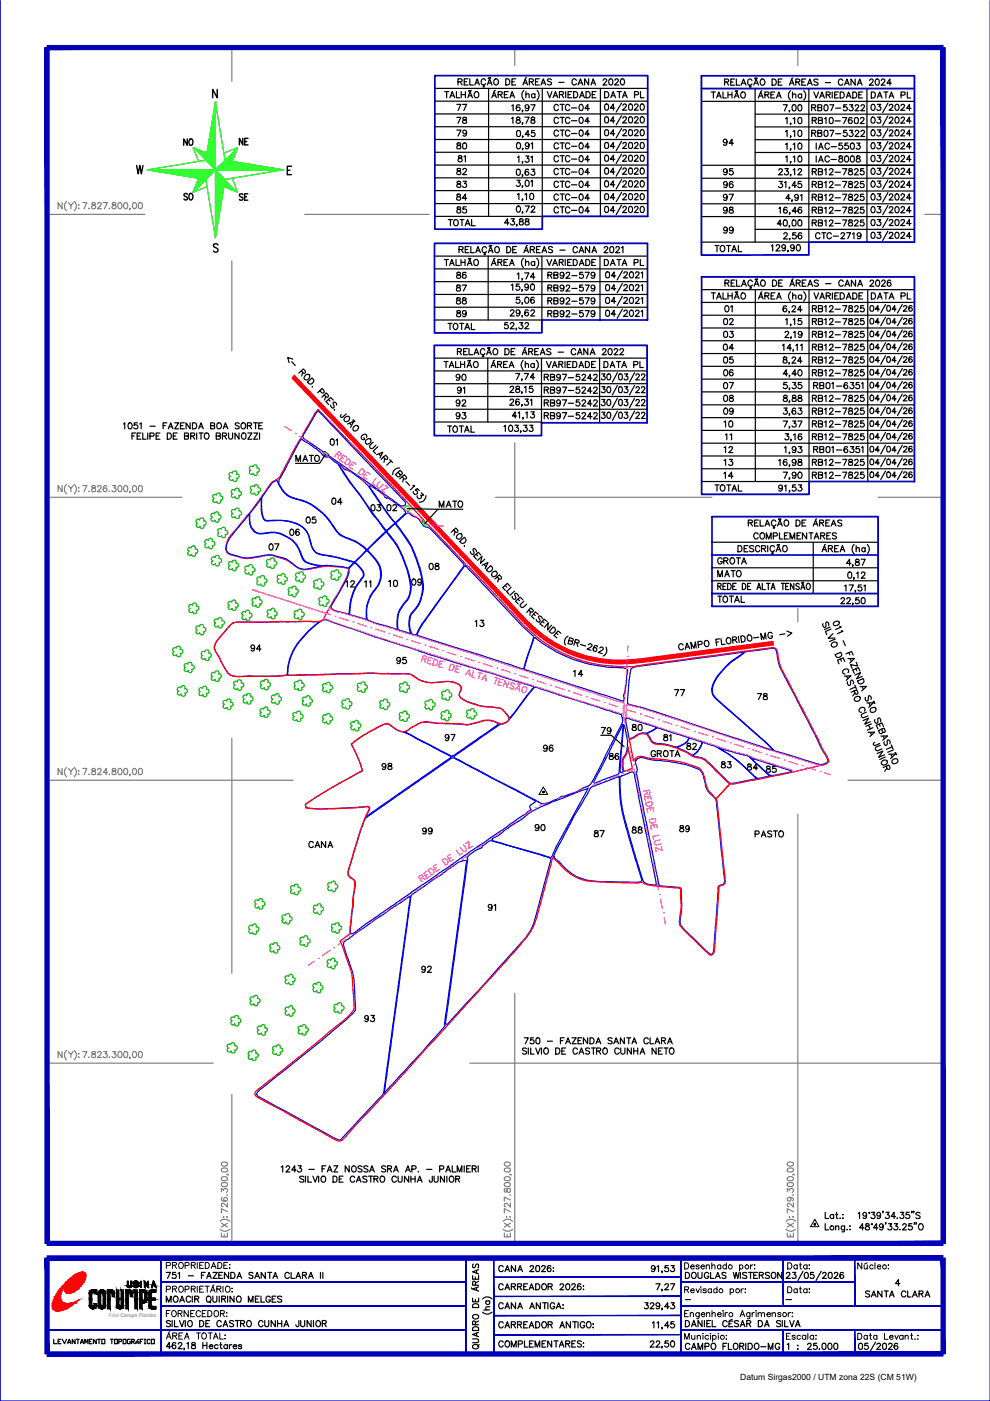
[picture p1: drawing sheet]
<svg xmlns="http://www.w3.org/2000/svg" width="210mm" height="297mm" viewBox="0 0 210 297" stroke-linecap="round" stroke-linejoin="round" font-family="sans-serif">
<defs><g id="words">
<g font-size="4.4">
<text x="95.6" y="24.7">77</text>
<text x="116.4" y="24.7">CTC-04</text>
<text x="37.7" y="32.1">NO</text>
<text x="49.4" y="32.1">NE</text>
<text x="95.6" y="32.8">80</text>
<text x="96" y="35.6">81</text>
<text x="116.4" y="32.8">CTC-04</text>
<text x="152" y="32.1">94</text>
<text x="95.6" y="40.9">83</text>
<text x="152" y="38.5">95</text>
<text x="37.7" y="43.7">SO</text>
<text x="49.4" y="43.7">SE</text>
<text x="95.6" y="43.7">84</text>
<text x="116.4" y="43.7">CTC-04</text>
<text x="152" y="43.7">97</text>
<text x="152" y="50.8">99</text>
<text x="95.6" y="60.3">86</text>
<text x="95.6" y="65.6">88</text>
<text x="95.6" y="68.4">89</text>
<text x="152.4" y="67.4">01</text>
<text x="152" y="75.5">04</text>
<text x="92.8" y="79">TALHÃO</text>
<text x="95.6" y="81.8">90</text>
<text x="107.9" y="81.8">7,74</text>
<text x="152" y="83.6">07</text>
<text x="164.7" y="78.3">8,24</text>
<text x="164.7" y="81.1">4,40</text>
<text x="95.6" y="84.7">91</text>
<text x="95.6" y="87.5">92</text>
<text x="95.6" y="90">93</text>
<text x="164.7" y="86.4">8,88</text>
<text x="164.7" y="89.3">3,63</text>
<text x="152.4" y="91.7">10</text>
<text x="152.4" y="94.5">11</text>
<text x="164.7" y="92.1">7,37</text>
<text x="61.4" y="99.1">MATO</text>
<text x="152.4" y="102.7">14</text>
<text x="63.5" y="112.2">05</text>
<text x="69.1" y="108.3">04</text>
<text x="55.7" y="117.8">07</text>
<text x="81.1" y="125.6">10</text>
<text x="86.1" y="125.2">09</text>
<text x="89.6" y="122.1">08</text>
<text x="151" y="123.5">MATO</text>
<text x="99.5" y="134.1">13</text>
<text x="51.9" y="139.3">94</text>
<text x="120.3" y="144.6">14</text>
<text x="141.8" y="148.9">77</text>
<text x="159.5" y="149.6">78</text>
<text x="93.1" y="158.4">97</text>
<text x="113.9" y="160.5">96</text>
<text x="144.3" y="160.2">82</text>
<text x="79.7" y="164.4">98</text>
<text x="128.1" y="162.3">86</text>
<text x="151.7" y="164">83</text>
<text x="88.2" y="178.2">99</text>
<text x="112.2" y="177.4">90</text>
<text x="64.2" y="181">CANA</text>
<text x="105.8" y="194.4" transform="rotate(-90 105.8 194.4)">91</text>
<text x="88.2" y="207.4">92</text>
</g>
<text font-size="4.4" fill="#f00" x="68.8" y="95.6">01</text>
<g font-size="4.4" fill="#f0f">
<text x="132.6" y="156.3">80</text>
<text x="139.3" y="158.4">81</text>
<text x="161.2" y="165.1">85</text>
<text x="132.6" y="177.8">88</text>
</g>
<g font-size="4">
<text x="127" y="21.9">DATA PL</text>
<text x="183.4" y="21.9">DATA PL</text>
<text x="95.6" y="30">79</text>
<text x="116.4" y="30">CTC-04</text>
<text x="116.4" y="38.1">CTC-04</text>
<text x="152" y="40.9">96</text>
<text x="171.1" y="40.9">RB12-7825</text>
<text x="95.6" y="46.2">85</text>
<text x="116.4" y="46.2">CTC-04</text>
<text x="171.1" y="49">RB12-7825</text>
<text x="95.6" y="62.8">87</text>
<text x="115" y="62.8">RB92-579</text>
<text x="152" y="72.7">03</text>
<text x="171.1" y="72.7">RB12-7825</text>
<text x="127" y="79">DATA PL</text>
<text x="152" y="80.8">06</text>
<text x="171.1" y="80.8">RB12-7825</text>
<text x="152" y="88.9">09</text>
<text x="171.1" y="88.9">RB12-7825</text>
<text x="93.8" y="92.8">TOTAL</text>
<text x="152.4" y="97">12</text>
<text x="152.4" y="99.8">13</text>
<text x="171.1" y="99.8">RB12-7825</text>
<text x="92.1" y="108.7">MATO</text>
<text x="60.3" y="114.7">06</text>
<text x="72" y="125.6">12</text>
<text x="76.2" y="125.6">11</text>
<text x="151" y="120.6">GROTA</text>
<text x="151" y="128.8">TOTAL</text>
<text x="82.9" y="141.8">95</text>
<text x="126.3" y="156.6">79</text>
<text x="136.9" y="161.6">GROTA</text>
<text x="124.9" y="178.5">87</text>
<text x="142.9" y="177.4">89</text>
<text x="158.7" y="178.5">PASTO</text>
<text x="76.2" y="217.7">93</text>
</g>
<g font-size="4" fill="#f0f">
<text x="80.8" y="109.4">02</text>
<text x="157.3" y="164.4">84</text>
</g>
<g font-size="2.6">
<text x="143.9" y="276.9">-</text>
<text x="165.5" y="276.9">-</text>
</g>
<text font-size="1.8" x="156.9" y="292.6">Datum Sirgas2000 / UTM zona 22S (CM 51W)</text>
<text font-size="1.1" fill="#989898" x="23.1" y="279.2">Filial Campo Florido</text>
</g></defs>
<!-- layer: QUADRO_DE_AREAS_COMPLEMENTARES -->
<g fill="none" stroke="#000" stroke-width=".25">
<path d="M151 115h35.2M156.5 115.7h.4a.71 .71 0 0 1 .4 .6 .71 .71 0 0 1-.4 .7h-.4zM158.6 115.7h-.8v1.3M158.7 110.9l.7-.1 .2-.3-.2-.2h-.7v1.2M159.1 110.9l.5 .6M159.8 115.9l-.3-.2-.6 .2 .1 .3 .8 .4a.48 .48 0 0 1-.4 .4 .48 .48 0 0 1-.5-.2M160 110.9h.5M160.7 113.3a.53 .53 0 0 0-.7-.3 .53 .53 0 0 0-.2 .8 .48 .48 0 0 0 .4 .5 .48 .48 0 0 0 .5-.4M160.8 110.3h-.8v1.2h.8M161.1 116a.46 .46 0 0 0-.6-.3 .46 .46 0 0 0-.3 .5v.3a.45 .45 0 0 0 .4 .5 .45 .45 0 0 0 .5-.3M161.2 110.3v1.2h.7M161.2 113.1a.62 .62 0 0 1 1 .4 .62 .62 0 0 1-.7 .8l-.4-.5z"/>
<path d="M161.5 116.3l.7-.1 .1-.3-.1-.2h-.7v1.3M161.9 116.3l.4 .7M162.2 111.5l.5-1.2 .5 1.2M162.4 111.1h.6M162.5 114.3v-1.3l.5 1.3 .5-1.3v1.3M162.8 115.7v1.3M163.7 117l.3 .3h-.4M164 113.7l.7-.1 .1-.2-.1-.4h-.7v1.3M164 111.5l.3 .4h-.4M164.2 116a.53 .53 0 0 0-.7-.3 .53 .53 0 0 0-.2 .8 .47 .47 0 0 0 .4 .5 .47 .47 0 0 0 .5-.3M164.5 110.6a.48 .48 0 0 0-.5-.3 .48 .48 0 0 0-.4 .4v.4a.48 .48 0 0 0 .4 .4 .48 .48 0 0 0 .5-.3M164.5 117l.6-1.3 .5 1.3"/>
<path d="M164.8 116.5h.6M164.8 115.5v.1M164.8 115.5h.2M164.8 111.5l.6-1.2 .5 1.2M165 115.5l.1 .1M165.1 111.1h.6M165.1 115.5h.1M165.3 113v1.3h.7M165.3 115.4l-.1 .2M165.4 110.1l-.2-.1-.1 .2M165.4 110.1h.1M165.6 110l-.1 .1"/>
<path d="M166.2 115.7a.61 .61 0 0 1 .7 .6 .61 .61 0 0 1-.7 .6l-.3-.4zM166.3 113.6h.5M166.5 110.3a.62 .62 0 0 1 .7 .6 .62 .62 0 0 1-.7 .6l-.3-.4zM167.1 113h-.8v1.3h.8M167.5 114.3v-1.3l.5 1.3 .5-1.3v1.3M168.8 110.3h.4a.68 .68 0 0 1 .5 .6 .68 .68 0 0 1-.5 .6h-.4zM169 113.6h.5M169.8 113h-.8v1.3h.8M170.1 110.9h.5M170.9 110.3h-.8v1.2h.8M171 113v1.3l-.9-1.3v1.3M171.5 113h.9"/>
<path d="M172 113v1.3M172.4 111.5l.5-1.2 .5 1.2M172.4 115v10.8M172.6 111.1h.6M172.6 114.3l.5-1.3 .5 1.3M172.8 113.8h.6M173.1 110l-.2 .1M173.8 110.9l.7-.1v-.5h-.7v1.2M174 113.6l.8-.1 .1-.3-.1-.2h-.8v1.3M174.2 110.9l.4 .6M174.3 117l.5-1.3 .5 1.3M174.4 113.6l.5 .7"/>
<path d="M174.5 116.5h.6M175 115.4l-.2 .2M175.1 110.9h.5M175.3 113.6h.5M175.6 116.3l.8-.1 .1-.3-.1-.2h-.8v1.3M175.9 110.3h-.8v1.2h.8M176.1 116.3l.4 .7M176.1 113h-.8v1.3h.8M176.2 111.5l.5-1.2 .5 1.2M176.4 111.1h.6M177 116.3h.4M177.3 113.1l-.3-.1-.5 .1 .1 .4 .7 .3v.3a.51 .51 0 0 1-.8 0"/>
<path d="M177.8 115.7h-.8v1.3h.8M178.1 117l.5-1.3 .5 1.3M178.3 116.5h.6M178.5 110.4l-.3-.1-.6 .1 .1 .3 .7 .3 .1 .2v.2l-.3 .1-.6-.1M180.4 119.5h-.9l.6-.9v1.3M180.8 119.8h-.1h.1l-.1 .3M181.1 115.4a1.37 1.37 0 0 0 0 2M181.5 118.6v.4l.5 .2 .2 .3a.44 .44 0 0 1-.3 .4 .44 .44 0 0 1-.5-.3v-.3l.7-.3 .1-.2a.44 .44 0 0 0-.7-.2zM181.5 116.4l.3-.3 .4 .1v.8M181.5 115.7v1.3M182.6 118.6h.8l-.6 1.3M183.4 116.3a.4 .4 0 0 0-.6 0 .4 .4 0 0 0 0 .5 .4 .4 0 0 0 .6 0"/>
<path d="M183.4 116.1v.9M183.9 115.4a1.37 1.37 0 0 1 0 2M151 120.4h35.2M151 123.1h35.2M160.5 125l.4-1.3 .4 1.3M160.7 124.6h.5M161.6 123.7v1.3h.7M162.5 123.7h.8M162.9 123.7v1.3M163.5 125l.4-1.3 .4 1.3M163.7 124.6h.5M165.7 123.7h.7"/>
<path d="M166 123.7v1.3M166.6 124.3h.4M167.3 123.7h-.7v1.3h.7M168.3 123.7v1.3l-.7-1.3v1.3M169.5 123.9l-.1-.1a.38 .38 0 0 0-.7 .2l.7 .5v.4a.41 .41 0 0 1-.7-.1M169.8 125l.4-1.3 .4 1.3M170 124.6h.5M170 123.5v.1M170 123.5h.4M170.1 123.5l.1 .1M170.4 123.4l-.1 .2M171.2 123.8l.1-.1a.67 .67 0 0 1 .5 .6 .67 .67 0 0 1-.5 .7 .8 .8 0 0 1-.1-1.2z"/>
<path d="M178.3 127l.3-.3 .3 .1 .2 .2-.8 1h.8M179.1 124.2l.3-.2v1.3M179.5 127l.3-.3 .4 .1 .1 .2-.2 .4-.6 .6h.8M179.9 121.4a.41 .41 0 0 1 .7 .1v.4a.53 .53 0 0 1-.5 .7 .83 .83 0 0 1-.2-1.2zM180 124h.9l-.6 1.3M180.8 128h-.1h.1l-.1 .3M181.1 122.5h-.1l.1 .2-.1 .1M181.4 125.3h-.1h.1l-.1 .2M181.6 121.5l.3-.2v1.3M182.1 126.7h-.6l-.1 .6a.46 .46 0 0 1 .7 0 .46 .46 0 0 1-.1 .6 .46 .46 0 0 1-.6-.1M182.6 121.6l.3-.3 .4 .1-.1 .6-.6 .6h.8M182.6 124h-.6l-.1 .6a.45 .45 0 0 1 .7-.1 .45 .45 0 0 1 0 .7 .45 .45 0 0 1-.7-.2"/>
<path d="M182.8 126.8l.3-.1a.76 .76 0 0 1 0 1.3l-.5-.2zM183.1 124.2l.3-.2v1.3"/>
</g>
<!-- layer: 0114000751099 -->
<path d="M77.4 173.6l18.4-12.9a4.4 4.4 0 0 1 2.2 1l15.4 8a.36 .36 0 0 1 0 .5 .36 .36 0 0 1-.4 .1l-.1 .2a.67 .67 0 0 0-.6 .5 .67 .67 0 0 0 .3 .6l-5.4 3.9-7.7 5.2-23.5 16.3a2 2 0 0 1-1.6 .9l-.1-.8 .6-5.1v-1.6l.4-2.4a1.52 1.52 0 0 0-1-2 1.62 1.62 0 0 1-.2-2.2l2.3-7.6z" fill="none" stroke="#00f" stroke-width=".25"/>
<!-- layer: 0114000751096 -->
<path d="M96.3 160.3l9.7-6.7a3.1 3.1 0 0 0 2.6-1.8l4.1-5.4a1.06 1.06 0 0 1 1.8-.4l17.2 5.5 .2 .6a2.99 2.99 0 0 1-.6 2.5l-5.2 10.1a3.3 3.3 0 0 1-2.6 2.4 14.4 14.4 0 0 1-4.2 1.7l-1.8 .9a4.5 4.5 0 0 1-2.7 .6l-18.3-9.5-.2-.3z" fill="none" stroke="#00f" stroke-width=".25"/>
<!-- layer: 0114000751097 -->
<path d="M85.9 155.1l1.6-1a4.9 4.9 0 0 1 4.4-.8l5.3 .2a9.3 9.3 0 0 0 5.2-.6 4.6 4.6 0 0 1 3.3 .5l-1.3 1.1-7 4.9a2.73 2.73 0 0 1-1.8 .9l-9.2-4.8z" fill="none" stroke="#00f" stroke-width=".25"/>
<!-- layer: 0114000751094 -->
<path d="M48.7 132.7a3.5 3.5 0 0 1 3.2-.8l15.9-.1-2.6 2.2-2.4 2.8-.8 1.5-.6 1.4-.5 2.8a.53 .53 0 0 1-.1 .5 .53 .53 0 0 1-.5 .2l-9.2 .2a3.1 3.1 0 0 1-3.6-2.1l-1.2-2.3a2.25 2.25 0 0 1-.5-2.8z" fill="none" stroke="#00f" stroke-width=".25"/>
<!-- layer: 0114000751095 -->
<path d="M65.6 133.7l1.4-1.2a3.7 3.7 0 0 1 2.1-1.1l10.3 3.6 17.5 5.6 16.3 5-.1 .3-4.6 5.9a.39 .39 0 0 1-.5 .3 .39 .39 0 0 1-.3-.4 3.9 3.9 0 0 0-2-1.6l-3.6-.4-2.2-.7a5.1 5.1 0 0 1-2.4-1.4v-.9a1.15 1.15 0 0 0 .2-1.2 1.15 1.15 0 0 0-1-.7l-1.3-.3-2.7 .1a6.8 6.8 0 0 1-5.4-1.5 9.8 9.8 0 0 0-3.6-.2l-5.8-.2-16.5 .5a.43 .43 0 0 1-.4-.3 .43 .43 0 0 1 0-.4l.4-2.3 .8-2.2 1.2-1.8z" fill="none" stroke="#00f" stroke-width=".25"/>
<!-- layer: 0114000751079 -->
<path d="M132.2 153.7l.3 .5a10.1 10.1 0 0 1 .2 5.6 4 4 0 0 0-.6 3.8l-.3 .2-.3-.1z" fill="none" stroke="#00f" stroke-width=".25"/>
<!-- layer: 0114000751081 -->
<path d="M137.1 155.6l2.2-1.3 6.7 2.1a3.4 3.4 0 0 1-2.8 2l-.3-.1a11.3 11.3 0 0 0-3.8-.7 2.66 2.66 0 0 1-1.6-1.6z" fill="none" stroke="#00f" stroke-width=".25"/>
<!-- layer: 0114000751080 -->
<path d="M132.7 152.2l6.6 2-.4 .3a3.9 3.9 0 0 1-2.7 .9l-.6 .1-2.1 1.1-.7-3.2z" fill="none" stroke="#00f" stroke-width=".25"/>
<!-- layer: 0114000751086 -->
<path d="M132 153.7l.1 .6-.9 9.7-.2 .2-4.8 1.9-.3-.1v-.4z" fill="none" stroke="#00f" stroke-width=".25"/>
<!-- layer: 0114000751077 -->
<path d="M133.9 141.7a6.4 6.4 0 0 1 3-.6l20.9-2.9a21.9 21.9 0 0 0-4.8 4.1l-1.1 1.4a3.4 3.4 0 0 0-.3 4.2l5 4.5a74.3 74.3 0 0 1 7.4 6.7l-11.3-3.6a334.5 334.5 0 0 0-19.6-6.3l.2-4.6z" fill="none" stroke="#00f" stroke-width=".25"/>
<!-- layer: 0114000751078 -->
<path d="M153.9 141.4l1-1 2-1.3a3.3 3.3 0 0 1 2.8-1.1l4.3-.6 .3 .2a2.03 2.03 0 0 1 .5 1.7l.4 1.6 .5 1.2 8.9 17.4a3.7 3.7 0 0 1 1 1.9l-.3 .3a2.38 2.38 0 0 1-2.1 .2l-9-2.7-2-2-10.1-8.9a3.1 3.1 0 0 1-.2-4.5z" fill="none" stroke="#00f" stroke-width=".25"/>
<!-- layer: 0114000751085 -->
<path d="M159 160.5l.8 .4 7.9 2.5 .2 .2-2.7 .6a2.72 2.72 0 0 1-2.3 0z" fill="none" stroke="#00f" stroke-width=".25"/>
<!-- layer: 0114000751083 -->
<path d="M148.9 157.3a19.2 19.2 0 0 1 7.3 3.9l4.3 3.9-4 .8a2.02 2.02 0 0 1-2.3-.3l-3-3.1a5.2 5.2 0 0 0-3.8-2.1l-.5-.2a4.8 4.8 0 0 0 2-2.9z" fill="none" stroke="#00f" stroke-width=".25"/>
<!-- layer: 0114000751084 -->
<path d="M152.2 158.4l6.2 1.8a1.75 1.75 0 0 1 1.2 1l3.6 3.3-1.4 .3a1.48 1.48 0 0 1-1.9-.3 30.5 30.5 0 0 0-7.7-6.1z" fill="none" stroke="#00f" stroke-width=".25"/>
<!-- layer: 0114000751088 -->
<path d="M131.6 164.6l1.6-.6a1.03 1.03 0 0 1 1-.3l.3 .4 4.7 23.4a3.1 3.1 0 0 1-2.6-.4l-.5-1-1.3-4.2a85.6 85.6 0 0 1-3.2-12.8l-.2-4.3z" fill="none" stroke="#00f" stroke-width=".25"/>
<!-- layer: 0114000751087 -->
<path d="M125.3 167l.3-.2 5.7-2.2a38.1 38.1 0 0 0 2.2 13.4l2.6 8.8-.5 .2-1.6 .1a65.2 65.2 0 0 1-10-.6 10.4 10.4 0 0 1-5.4-3.8l-1-.8a1.36 1.36 0 0 1 .2-1.4l4-7.5z" fill="none" stroke="#00f" stroke-width=".25"/>
<!-- layer: 0114000751089 -->
<path d="M134.8 161.2l.2-.1a1.7 1.7 0 0 1 2.1-.2l1.3 .2 3.2 .3 2.2 .4 3.1 .8a2.68 2.68 0 0 1 2.4 2.7l.2 .6a4.5 4.5 0 0 0 2 3.2 1.85 1.85 0 0 1 .4 1.6l1.7 16.1a.92 .92 0 0 1-1 .9 .86 .86 0 0 0-.3 1.1l-.8 9.9a7.4 7.4 0 0 1-.5 3.6 .84 .84 0 0 1-1-.5l-4.6-4.4a2.73 2.73 0 0 1-1-3.3 15.6 15.6 0 0 0 0-4.7 1.06 1.06 0 0 0-.3-1.2l-3.8-.3-.5-.1-.1-.2-4.4-22.1a3.1 3.1 0 0 1-.2-2.4l-.4-1.3z" fill="none" stroke="#00f" stroke-width=".25"/>
<!-- layer: CONFRONTANTES -->
<g fill="none" stroke="#000" stroke-width=".25">
<path d="M61.8 76.7l.8 .8M62.1 76.1l-1.1-.3 .3 1.1M63.9 78.6l.5 .5 .3-.1v-.4l-.4-.4-.9 .9M64.2 78.9l-.2 .8M64.6 79.7l.3-.2a.54 .54 0 0 1 .8 .2 .54 .54 0 0 1-.4 .7 .5 .5 0 0 1-.7 0 .5 .5 0 0 1 0-.7zM26.2 89.9l.3-.3v1.3M27.3 89.7a.64 .64 0 0 1 .8 .4 .64 .64 0 0 1-.5 .8h-.3l-.1-.2-.1-.5zM28 92.4h.4M28.8 91.8h-.8v1.3M29.1 92.4h.5M29.1 89.6h-.6l-.1 .6a.47 .47 0 0 1 .8 0 .47 .47 0 0 1-.2 .7 .47 .47 0 0 1-.6-.2M29.6 89.9l.3-.3v1.3"/>
<path d="M29.9 91.8h-.8v1.3h.8M30.3 91.8v1.3h.7M31.3 91.8v1.3M31.8 92.5l.8-.1 .1-.2-.1-.4h-.8v1.3M31.8 90.4h1.1M33.1 92.4h.5M33.9 91.8h-.8v1.3h.8M34.6 90.2h.5M35.4 89.6h-.8v1.3M35.5 91.8h.4a.71 .71 0 0 1 .4 .7 .71 .71 0 0 1-.4 .6h-.4zM35.7 90.9l.5-1.3 .5 1.3M35.9 90.5h.6"/>
<path d="M36.7 92.4h.6M37 89.6h.9l-.9 1.3h.9M37.5 91.8h-.8v1.3h.8M38.3 90.2h.5M39.1 89.6h-.8v1.3h.8M39.1 92.4h.8v-.6h-.8v1.3l.8-.1v-.5l-.2-.1M40.3 89.6v1.3l-.8-1.3v1.3M40.4 92.4l.8-.1v-.4l-.8-.1v1.3M40.8 89.6h.4a.66 .66 0 0 1 .5 .7 .66 .66 0 0 1-.5 .6h-.4zM40.9 92.4l.4 .7M41.7 91.8v1.3M42.1 90.9l.5-1.3 .5 1.3"/>
<path d="M42.2 91.8h.9M42.3 90.5h.6M42.6 91.8v1.3M43.4 92a.62 .62 0 0 1 1 .4 .62 .62 0 0 1-.7 .7l-.4-.5zM44.7 90.2h.7l.1-.4-.8-.2v1.3l.8-.1v-.4l-.3-.2M45.8 92.4h.6l.3-.3-.1-.3h-.8v1.3l.9-.1v-.3l-.3-.3M46.1 89.8l.2-.2a.6 .6 0 0 1 .7 .8 .6 .6 0 0 1-.9 .3zM47.2 92.4h.7l.1-.3-.1-.3h-.7v1.3M47.3 90.9l.5-1.3 .5 1.3M47.5 90.5h.6M47.6 92.4l.4 .7M48.5 91.8v1.1l.4 .2 .4-.2v-1.1"/>
<path d="M50.7 91.8v1.3l-.9-1.3v1.3M50.7 89.8l-.3-.2-.5 .2v.3l.7 .3 .1 .2v.1l-.3 .2-.5-.2M51.2 89.8l.3-.2a.62 .62 0 0 1 .6 .7 .62 .62 0 0 1-.7 .6l-.3-.4zM51.3 92a.53 .53 0 0 1 .7-.1 .53 .53 0 0 1 .2 .7 .49 .49 0 0 1-.5 .5 .49 .49 0 0 1-.5-.5zM52.5 90.2h.7l.1-.3-.1-.2-.7-.1v1.3M52.5 91.8h.9l-.9 1.3h.9M52.9 90.2l.4 .7M53.8 89.6h.8M53.8 91.8h.9l-.9 1.3h.9M54.2 89.6v1.3M54.9 90.2h.5M55 91.8v1.3"/>
<path d="M55.7 89.6h-.8v1.3h.8M65.2 81l1-.9 .3 .4a.71 .71 0 0 1-.2 .7 .71 .71 0 0 1-.8 .2zM66.3 81.9v.1M67.8 82.8l.6 .5 .3-.3-.4-.6-.9 .9M68.7 83.8l.6 .4 .3-.2-.4-.7-1 .9M69 84.1l-.2 .7M69.6 84.7l.4 .3M70.1 85.9l.1 .3 .3 .3 .4-.2-.2-1h.4l.3 .6M70.7 84.8l-.6-.5-1 .9 .6 .6M71 86.9h.1M73.1 88.6l.2-.2a.53 .53 0 0 1 .8 .2 .53 .53 0 0 1-.3 .7 .51 .51 0 0 1-.7 0 .51 .51 0 0 1 0-.7zM73.4 87.7l-.9 .8-.3-.2 .1-.4"/>
<path d="M73.7 89.9l1.3-.5-.7 1.2M74.1 89.7l.4 .5M74.8 89.1l.3 .1M75 90.5a.54 .54 0 0 1 .6-.3 .54 .54 0 0 1 .4 .5 .64 .64 0 0 1-.5 .6 .64 .64 0 0 1-.7-.3zM75.1 89.2l-.1 .1M75.1 89.2l.2 .2M77.6 93.3l.3-.2a.53 .53 0 0 1 .8 .2 .53 .53 0 0 1-.4 .8 .51 .51 0 0 1-.7 0 .51 .51 0 0 1 0-.8zM77.7 92.7a.47 .47 0 0 0-.1-.6 .47 .47 0 0 0-.6 .1l-.3 .2a.46 .46 0 0 0 0 .7 .46 .46 0 0 0 .6 0l-.2-.3M79.1 93.8l-.7 .6v.5l.3 .2 .4-.1 .6-.6M79.8 96.4l1.4-.5-.6 1.2M80.1 94.7l-1 1 .5 .5M80.3 96.3l.4 .4"/>
<path d="M81.3 96.9l.5 .5 .4-.1-.1-.4-.4-.4-.9 .9M81.6 97.2l-.2 .8M82.6 97.4l.6 .7M82.9 97.7l-.9 .9M84.7 99.2a1.36 1.36 0 0 0-1.4 1.4M84.4 100.1l.5 .6 .4-.3-.5-.7-.9 .9 .3 .4 .3 .1 .3-.1v-.5M85.3 101.1l.5 .5 .3-.1v-.4l-.4-.4-.9 .8M85.6 101.4l-.2 .8M86.1 102.1l.7 .8M87.5 102.9l.4 .1-.9 .9M88.9 104l-.4-.4-.4 .3a.46 .46 0 0 1 .4 .5 .46 .46 0 0 1-.5 .4 .46 .46 0 0 1-.4-.6M89.3 104.5l.5 .5h-.6a.44 .44 0 0 1-.3 .7 .44 .44 0 0 1-.4-.6"/>
<path d="M90.3 105.1a1.31 1.31 0 0 1-1.4 1.4M96.2 112.4l.5 .5 .2-.1 .2-.2-.5-.6-.9 .8M96.5 112.7l-.2 .8M96.9 113.5l.3-.2a.5 .5 0 0 1 .7 0 .5 .5 0 0 1-.1 .7 .54 .54 0 0 1-.6 .3 .54 .54 0 0 1-.4-.6zM97.5 114.8l1-.9 .2 .3a.68 .68 0 0 1-.1 .8 .68 .68 0 0 1-.8 .1zM98.5 115.7v.1M99.7 117l.1 .3 .5 .3 .2-.4-.2-.6 .1-.3 .5 .3 .1 .4M101 117.5l.3 .4M101.9 117.7l-.5-.6-.9 .9 .5 .6M102.2 119.8l1.3-.5-.6 1.3M102.6 119.7l.4 .4M102.8 118.6l-.9 .9 .3-1.6-.9 .9"/>
<path d="M103.1 120.8l1-.9 .3 .4a.68 .68 0 0 1-.2 .7 .68 .68 0 0 1-.8 .1zM104.4 121.4l.2-.2a.48 .48 0 0 1 .7 0 .48 .48 0 0 1-.1 .7l-.2 .3a.49 .49 0 0 1-.7-.1 .49 .49 0 0 1 .1-.7zM105.4 122.3l.6 .5 .3-.1v-.4l-.4-.4-1 .9M105.7 122.6l-.2 .8M107.1 124.1l.3 .4M108.1 124.3l-.5-.6-1 .9 .5 .6M108.4 124.5l-1 .9 .5 .6M108.6 126.4l.1 .4 .3 .3 .4-.3-.2-.9 .3-.1 .1 .1 .3 .5M109.1 125.3l-1 .9M109.8 127l.4 .4M110.8 127.2l-.5-.6-1 .9 .6 .5M111.1 127.5l-.8 .8 .1 .3a.41 .41 0 0 0 .6 .1l.7-.6"/>
<path d="M112.1 129.4l.6 .4 .2-.1 .2-.2-.6-.6-.8 1M112.4 129.7v.8M113.1 130.2l.4 .3M114.1 130.2l-.6-.5-.8 1 .6 .5M115 131.2l-.1-.4-.4-.2-.3 .2 .3 .7-.1 .4-.6-.2-.1-.4M115 131.7l.4 .4M116 131.8l-.6-.5-.9 1 .6 .5M116.9 132.6l-.8 1 .1-1.6-.8 1M117.3 132.9l.3 .3a.71 .71 0 0 1 0 .8 .71 .71 0 0 1-.8 .2l-.3-.3zM117.9 134.2l.4 .3M118.9 134.3l-.6-.5-.8 .9 .6 .5M120.4 134.9a1.32 1.32 0 0 0-.5 1.8"/>
<path d="M120.6 135.8l.7 .2 .2-.2v-.3l-.7-.3-.4 1.3 .8 .1 .2-.5-.2-.1M121.9 136.2l.7 .1 .2-.3-.2-.3-.6-.1-.3 1.2M122.3 136.3l.2 .8M123.1 136.6l1.1 .4M124.8 136.7l.3-.2 .4 .1v.2l-.3 .4-.7 .5 .8 .2M126.7 137.1v-.1a.64 .64 0 0 0-.9 .2 .64 .64 0 0 0 .2 .9 .4 .4 0 0 0 .5-.3 .4 .4 0 0 0-.2-.5 .4 .4 0 0 0-.5 .3M127.2 137.4a.38 .38 0 0 1 .4-.2 .38 .38 0 0 1 .3 .5l-1.1 .6 .9 .3M128.5 137.2a1.32 1.32 0 0 1-.6 1.9M144.8 136.8a.54 .54 0 0 0-.7-.2 .54 .54 0 0 0-.2 .8 .5 .5 0 0 0 .5 .4 .5 .5 0 0 0 .5-.4M146 137.1l-.6 .1M146.3 137.6l-.7-1.3-.3 1.4M147.6 137.4l-.2-1.3-.2 1.3-.7-1.2 .1 1.3"/>
<path d="M148 136.7l.8-.1 .1-.3-.1-.3h-.8l.1 1.3M149.5 135.9l.1-.1a.62 .62 0 0 1 .7 .6 .62 .62 0 0 1-.7 .7l-.2-.4zM152.3 136.1l-.5 .1M152.6 135.5h-.8l.1 1.3M152.9 135.4l.1 1.3 .8-.1M154.2 135.3a.61 .61 0 0 1 .8 .5 .61 .61 0 0 1-.7 .7l-.3-.8zM155.3 135.7l.8-.2 .1-.3-.4-.2-.5 .1 .1 1.3M155.8 135.7l.5 .6M156.5 134.9l.2 1.3M157.1 134.9l.4-.1a.7 .7 0 0 1 .5 .6 .7 .7 0 0 1-.4 .7h-.4zM158.6 134.7a.62 .62 0 0 1 .8 .5 .62 .62 0 0 1-.5 .7 .75 .75 0 0 1-.3-1.2zM160.9 135.1l-1.1 .1"/>
<path d="M162.4 135.5l-.1-1.3-.4 1.3-.6-1.2 .2 1.3M163.7 134.3a.48 .48 0 0 0-.6-.2 .48 .48 0 0 0-.3 .5l.1 .3a.47 .47 0 0 0 .5 .5 .47 .47 0 0 0 .4-.6l-.4 .1M166.4 134.4l-1.1 .2M166.8 133.8l1.1 .4-.9 .7M174.5 132.2v.6l.3 .2 .3-.2v-.7l.2-.2 .3 .2 .1 .6M176 133l-1.2 .5M176.2 133.4l-1.2 .5 .3 .7M176.4 136.4a.59 .59 0 0 1 .7-.3 .59 .59 0 0 1 .4 .6 .65 .65 0 0 1-.6 .5 .65 .65 0 0 1-.7-.5zM176.6 134.4l-1 .9h1.4M176.8 132l.7-.3 .4 .2a.66 .66 0 0 1-.4 .7 .66 .66 0 0 1-.8-.2zM177.1 138.8l1.2-.5 .1 .4a.69 .69 0 0 1-.4 .6 .69 .69 0 0 1-.8-.1zM177.1 135.5l-1.2 .5"/>
<path d="M178 132.7l.4 .3-1.2 .5M178.2 139.7l.2 .5M178.4 133.7l.3 .1-1.2 .6M178.8 135.8l.4 1.1M179.4 138.6l1.2-.5 .3 .8M179.8 139.6h1.4l-1 1M180 138.4l.2 .4M180.3 139.6l.2 .6M179 143.4l1.4-.1-1 1M179.1 140.2l-.3-.7-1.2 .5 .3 .7M179.5 143.4l.2 .5M179.7 144.6v.5l.2 .2h.3l.1-.9 .2-.2h.2a.54 .54 0 0 1 .2 .8"/>
<path d="M179.8 142.6a.47 .47 0 0 0 0-.6 .47 .47 0 0 0-.6-.2l-.3 .2a.48 .48 0 0 0-.2 .5 .48 .48 0 0 0 .5 .4M181.1 146.5l.3 .7 .5-.1-.2-.9-1.2 .6M181.2 145.2l.4 .8M181.3 143.1l1.2-.5-.9 1.3 1.2-.5M181.3 147.9a.62 .62 0 0 1 .6-.3 .62 .62 0 0 1 .5 .6 .64 .64 0 0 1-.6 .5 .64 .64 0 0 1-.7-.5zM181.3 146.9l-.5 .7M181.4 145.7l-1.2 .5M181.4 141.8l.3 .4M181.5 140.4l.4 .8-1.6-.3 .4 .8M181.8 144.4l1.2-.5 .2 .4a.69 .69 0 0 1-.4 .6 .69 .69 0 0 1-.8-.1zM182.3 142.3l-.3-.8-1.2 .6 .3 .7M182.3 145.6l1.4-.1-1 1"/>
<path d="M182.8 145.6l.2 .6M183 152.8l1.2-.5-.9 1.2 1.2-.5M183.3 150.8a.5 .5 0 0 0 0-.6 .5 .5 0 0 0-.6-.2l-.3 .1a.48 .48 0 0 0-.3 .6 .48 .48 0 0 0 .5 .3M183.5 147.9v.5l.3 .3 .3-.3v-.8l.2-.1 .2 .1a.5 .5 0 0 1 .2 .7M183.7 151l-1 .5v.5l.3 .2 1-.4M183.8 149h1.4l-1 1M184.1 155.3l1.4-.1-1.1 1M184.1 153.7l.4 .8M184.3 149l.2 .6M184.5 155.3l.3 .5M184.6 150.2a.61 .61 0 0 1 .7-.3 .61 .61 0 0 1 .5 .6 .65 .65 0 0 1-.7 .6 .65 .65 0 0 1-.6-.6zM184.7 153.5l-1.1 .5"/>
<path d="M185.1 154.3l-1.2 .5M185.1 148.7h.2M185.3 148.7v.1M185.3 148.9v.1M185.3 148.9l.1 .2M185.4 149.1h.1M185.5 157.4a.33 .33 0 0 0-.3 .4 .33 .33 0 0 0 .4 .3l.9-.5M185.5 152.6a.44 .44 0 0 0 0 .5 .44 .44 0 0 0 .6 .1v-.8l.3-.2 .2 .2 .1 .6M186 159.8l1.2-.6-.9 1.4 1.2-.6M186.4 153.5l.2 .5M186.6 158l-.9 .5a.43 .43 0 0 0 0 .5 .43 .43 0 0 0 .4 .2l.9-.4M186.8 156.1l1.4-.1-1 1"/>
<path d="M186.9 154.6l.3 .7 .5-.2-.2-.7-1.2 .5 .2 .5 .3 .2 .3-.2v-.3M187.2 156.1l.3 .5M187.3 154l-.3-.7-1.2 .5 .3 .7M187.5 157.3a.52 .52 0 0 0 .3 .8l.3-.3 .1-.9 .4 .2 .1 .6M188.4 159.9h1.4l-1 1M188.9 159.9l.2 .6M189 157.9l.3 .8M189.1 158.4l-1.1 .5M189.4 159l-1.2 .5M189.7 159.6l.2 .1M189.9 159.8h.1M190 159.8v.2"/>
<path d="M187 161.4a.59 .59 0 0 1 .7-.3 .59 .59 0 0 1 .4 .6 .64 .64 0 0 1-.6 .5 .64 .64 0 0 1-.6-.5zM187.7 160.5l-1.2 .5M187.9 162.5l.3 .6 .4-.1-.1-.8-1.3 .5M188 162.8l-.4 .7M189.3 161.1a.57 .57 0 0 1 .7-.3 .57 .57 0 0 1 .3 .7 .65 .65 0 0 1-.6 .4 .65 .65 0 0 1-.6-.5zM190 160h.1M111.2 220h.8l-.6 1.3M111.6 222.4l-.3-.2-.5 .2 .1 .3 .6 .2 .1 .2-.3 .4-.5-.2M112 222.2v1.3M112.5 222.2v1.3h.7M113.1 220h-.6l-.1 .6a.46 .46 0 0 1 .7 0 .46 .46 0 0 1 0 .6 .46 .46 0 0 1-.7-.1M113.6 222.2l.4 1.3 .6-1.3"/>
<path d="M113.8 220.1l.3-.1a.76 .76 0 0 1 0 1.3l-.4-.2zM114.8 222.2v1.3M115.5 222.2a.61 .61 0 0 1 .8 .6 .61 .61 0 0 1-.8 .6l-.2-.4zM116 220.8h1.1M117.8 222.2h.5a.71 .71 0 0 1 .4 .6 .71 .71 0 0 1-.4 .7h-.5zM118.8 220.6h.5M119.1 222.8h.5M119.6 220h-.8v1.3M119.9 221.3l.5-1.3 .5 1.3M119.9 222.2h-.8v1.3h.8M120.1 220.9h.6M121.3 220h.9l-.9 1.3h.9"/>
<path d="M122.4 222.5a.53 .53 0 0 0-.7-.3 .53 .53 0 0 0-.2 .8 .47 .47 0 0 0 .4 .5 .47 .47 0 0 0 .5-.3M122.6 220.6h.4M122.8 223.5l.5-1.3 .5 1.3M123 223h.6M123.4 220h-.8v1.3h.8M124.6 220v1.3l-.9-1.3v1.3M125 222.4l-.3-.2-.5 .2 .1 .3 .6 .2 .1 .2-.3 .4-.5-.2M125.1 220h.4a.68 .68 0 0 1 .5 .7 .68 .68 0 0 1-.5 .6h-.4zM125.4 222.2h.8M125.8 222.2v1.3M126.4 221.3l.5-1.3 .5 1.3M126.5 222.8l.8-.1 .1-.3-.1-.2h-.8v1.3"/>
<path d="M126.6 220.9h.6M126.9 222.8l.5 .7M128.1 222.2a.61 .61 0 0 1 .7 .6 .61 .61 0 0 1-.7 .6l-.3-.4v-.5zM129.8 220.2l-.3-.2-.6 .2 .1 .3 .7 .3 .1 .2-.1 .3h-.2l-.6-.2M130.1 221.3l.5-1.3 .5 1.3M130.3 220.9h.6M131.3 222.5a.53 .53 0 0 0-.8-.2 .53 .53 0 0 0-.2 .7 .48 .48 0 0 0 .4 .5 .48 .48 0 0 0 .6-.3M131.6 222.2v.9l.4 .4 .5-.2v-1.1M132.4 220v1.3l-.9-1.3v1.3M132.9 220h.8M133.3 220v1.3M133.9 222.2v1.3l-.9-1.3v1.3"/>
<path d="M134 221.3l.5-1.3 .5 1.3M134.2 220.9h.6M134.4 222.8h.8M134.4 222.2v1.3M135.2 222.2v1.3M135.7 223.5l.5-1.3 .5 1.3M135.9 223h.6M137.5 220.3a.48 .48 0 0 0-.6-.3 .48 .48 0 0 0-.4 .5v.3a.48 .48 0 0 0 .4 .5 .48 .48 0 0 0 .6-.3M137.8 220v1.3h.8M138.9 221.3l.5-1.3 .5 1.3M139.1 220.9h.6M139.1 222.2v1.3l-.8-1.3v1.3"/>
<path d="M139.6 222.8h.5M140.3 220.6h.7l.1-.4-.8-.2v1.3M140.4 222.2h-.8v1.3h.8M140.7 220.6l.4 .7M140.8 222.2h.8M141.2 222.2v1.3M141.5 221.3l.5-1.3 .5 1.3M141.7 220.9h.6M142 222.4a.62 .62 0 0 1 1 .4 .62 .62 0 0 1-.7 .7l-.4-.5zM59.6 247.4l.3-.2v1.3M60.7 247.5l.2-.3 .4 .1 .1 .3-.8 .9h.9M62.8 248.1h-1l.7-.9v1.3"/>
<path d="M63.2 247.2h.7l-.4 .5a.44 .44 0 0 1 .3 .7 .44 .44 0 0 1-.7-.2M64.4 249.5l-.3-.1-.6 .1 .2 .3 .6 .3 .1 .2-.1 .3h-.2l-.6-.1M64.8 249.4v1.2M65.3 249.4v1.2h.7M65.5 247.9h1.1M66.3 249.4l.5 1.2 .5-1.2M67.6 249.4v1.2M68.2 249.5l.3-.1a.62 .62 0 0 1 .6 .7 .62 .62 0 0 1-.8 .5l-.2-.4zM68.3 247.8h.5M69.1 247.2h-.8v1.3M69.4 248.5l.5-1.3 .5 1.3M69.6 248.1h.6"/>
<path d="M70.6 249.4h.4a.68 .68 0 0 1 .5 .6 .68 .68 0 0 1-.5 .6h-.4zM70.8 247.2h.8l-.8 1.3h.8M71.9 250h.5M72.7 249.4h-.8v1.2h.8M74 247.2v1.3l-.8-1.3v1.3M74.7 247.4l.1-.1a.61 .61 0 0 1 .7 .5 .61 .61 0 0 1-.7 .6l-.3-.4zM75.2 249.7a.48 .48 0 0 0-.6-.3 .48 .48 0 0 0-.3 .4v.4a.48 .48 0 0 0 .3 .4 .48 .48 0 0 0 .6-.3M75.6 250.6l.5-1.2 .4 1.2M75.7 250.2h.7M76.8 247.4l-.3-.2-.6 .2v.2l.9 .5-.2 .3-.4 .1-.3-.2M77.8 249.5l-.3-.1-.6 .1 .1 .3 .7 .3 .1 .2v.2l-.3 .1-.6-.1M78 247.4l-.1-.1a.47 .47 0 0 0-.8 .2l.9 .6-.1 .3-.5 .1-.3-.2"/>
<path d="M78.1 249.4h.9M78.4 248.5l.5-1.3 .5 1.3M78.6 248.1h.6M78.6 249.4v1.2M79.3 250l.7-.1 .1-.4-.8-.1v1.2M79.7 250l.4 .6M80.7 249.5l.2-.1a.6 .6 0 0 1 .7 .7 .6 .6 0 0 1-.9 .4l-.1-.3zM81.8 247.4a.49 .49 0 0 0-.5-.2 .49 .49 0 0 0-.4 .3l.9 .6v.2l-.3 .2-.6-.2M82.2 247.8h.7l.1-.5-.8-.1v1.3M82.6 247.8l.4 .7M83.4 248.5l.5-1.3 .6 1.3M83.7 248.1h.5"/>
<path d="M84 249.7a.48 .48 0 0 0-.5-.3 .48 .48 0 0 0-.4 .4v.4a.48 .48 0 0 0 .4 .4 .48 .48 0 0 0 .5-.3M84.4 249.4l.1 1.1 .3 .1 .4-.1 .1-1.1M86 248.5l.5-1.3 .5 1.3M86.2 248.1h.6M86.7 249.4v1.2l-.9-1.2v1.2M87.1 250h.9M87.1 249.4v1.2M87.3 247.9l.8-.1 .1-.4-.3-.2h-.6v1.3M88 249.4v1.2M88.5 250.6l.5-1.2 .5 1.2M88.7 250.2h.6M88.7 248.4h-.1h.2"/>
<path d="M90.5 247.9h1.1M91.7 249.4l-.1 1.1-.5 .1-.1-.4M92 249.4l.1 1.1 .3 .1 .4-.1 .1-1.1M93.2 247.9l.8-.1 .1-.4-.3-.2h-.6v1.3M94.2 249.4v1.2l-.8-1.2v1.2M94.5 248.5l.5-1.3 .5 1.3M94.7 248.1h.6M94.7 249.4v1.2M95.9 247.2v1.3h.7M96.6 250l.8-.1v-.5h-.8v1.2M96.9 248.5v-1.3l.6 1.3 .4-1.3v1.3M97 250l.5 .6"/>
<path d="M98.4 247.2v1.3M98.9 247.8h.5M99.7 247.2h-.8v1.3h.8M100.1 247.8h.7l.1-.5-.8-.1v1.3M100.5 247.8l.5 .7M101.4 247.2v1.3"/>
<circle cx="95.7" cy="250" r=".59"/>
</g>
<!-- layer: GROTA -->
<path d="M133.1 158.4l1 4.5-1.9 .7a4.1 4.1 0 0 1 .6-3.8zM133.4 156.8l1.3-.6a1.73 1.73 0 0 1 3 .3 1.76 1.76 0 0 0 2 1.3 15.4 15.4 0 0 1 7.5 2.7 4.4 4.4 0 0 1 3.5 1.7l4 4-2.9 3.2-.7-.8a4.3 4.3 0 0 1-1.6-3.3 3.1 3.1 0 0 0-2.9-3.1 32.9 32.9 0 0 0-8.5-1.4l-1.3-.2a1.76 1.76 0 0 0-2.5 .7z" fill="none" stroke="#f00" stroke-width=".25"/>
<!-- layer: 0114000751098 -->
<path d="M74.5 157.8l2.4-1.8 2.7-1.5a5.4 5.4 0 0 1 2.7-1l1.1 .7a5.4 5.4 0 0 0 2.5 1.1l8.1 4.3a2.51 2.51 0 0 1 1.6 1l-18 12.5 .5-.9a.65 .65 0 0 0 .3-.7 .65 .65 0 0 0-.5-.5l-9.5 .5-3.5-.2-.2-.8 2.2-1.4 4.6-2.8 5.3-2.9-.8-2.5z" fill="none" stroke="#00f" stroke-width=".25"/>
<!-- layer: TEXTO -->
<path d="M115.2 166.9l.9 1.5h-1.8zM172.8 258.5l.9 1.6h-1.8z" fill="none" stroke="#000" stroke-width=".21"/>
<g fill="#000" stroke="#000" stroke-width=".21">
<path d="M115.1 167.9h.1zM115.1 168l.1-.1zM115.2 167.9l.1 .1z"/>
<path d="M115.1 167.8l.1 .1zM115.1 167.8l.1 .1z"/>
<path d="M115.2 167.9h.2zM115.2 167.9h.2zM115.2 167.8v.1l.1-.1z"/>
<path d="M172.6 259.5l.1 .2 .1-.2zM172.8 259.5v.2zM172.8 259.5v.2z"/>
<path d="M172.7 259.4l.1 .1zM172.7 259.4l.1 .1z"/>
<path d="M172.8 259.5v.2zM172.8 259.5h.1zM172.8 259.4v.1z"/>
</g>
<!-- layer: 0114000751091 -->
<path d="M99.5 181.3l1.5-1.1 1.1-.4 .2-.4 1.8-1.2 10.5 3.1 2.2 .7-2.1 8a42.6 42.6 0 0 1-2.3 7.4l-1.4 1.9-9.3 10.4-6.9 7.5-.4-.1 4.8-34.9-.2-.4z" fill="none" stroke="#00f" stroke-width=".25"/>
<!-- layer: 0114000751092 -->
<path d="M87.2 189.8l8.4-5.9a5.3 5.3 0 0 1 3.4-1.5l-4.6 33.4-.2 1.4 .2 .3-4.6 5.2-8 8.7-.3 .5z" fill="none" stroke="#00f" stroke-width=".25"/>
<!-- layer: 0114000751093 -->
<path d="M72.9 199.8l6.8-5 7.3-4.8-5.6 41a2.51 2.51 0 0 1-1.3 2.2l-7.7 8.2a.81 .81 0 0 1-1.2 0l-15.6-8.5a2 2 0 0 1-1.2-1l.8-.9 2.2-1.8a296.5 296.5 0 0 0 17.5-14.5l.5-.5-.1-2.3a19 19 0 0 0-1.6-8.9l-.9-2.8z" fill="none" stroke="#00f" stroke-width=".25"/>
<!-- layer: 0114000751090 -->
<path d="M104.4 177.9l1.1-.7 2.8-2.1 2.2-1.3a21.2 21.2 0 0 1 7.3-4l6.9-2.7-6.9 12.6-.6 1.6-.4 .5-12.3-3.5-.2-.2z" fill="none" stroke="#00f" stroke-width=".25"/>
<!-- layer: 0114000751 -->
<path d="M67.4 86.9l15.7 16 8.1 8.8 6.9 7.2 .7 .9 .6 .4 1.5 1.5 7.1 7.7a35.4 35.4 0 0 0 11.7 9.3 29.7 29.7 0 0 0 15.8 2.4l26.2-3.5 2.3-.3 .4 .2a2 2 0 0 1 .6 1.7l.8 2.8 9.9 19.2a1.55 1.55 0 0 1-1.8 1.1l-12.4 2.8-5.7 1.1h-1.1l-2.9 3.2 .3 .7 1.7 16.4a1.09 1.09 0 0 1-1.2 1.4l-.2 .3-.8 12.4a1.88 1.88 0 0 1-.8 1.9h-.3l-1.2-1.1-4.2-4.1a2.52 2.52 0 0 1-1-2.9l.2-.9a11.7 11.7 0 0 0 0-4.1v-.9l-.2-.2-6.3-.6a2.63 2.63 0 0 1-1.7-.7l-1.1 .2-7.7-.2a10.8 10.8 0 0 1-5.3-1.1 12.7 12.7 0 0 1-3.9-3.3l-1-.7-2.5 9.7a16 16 0 0 1-3.4 7.7l-4 4.6-25 27.5-8.7 9.3a1.74 1.74 0 0 1-2.3 1l-15.7-8.6a2 2 0 0 1-1.5-1.3l.5-.7 9.9-7.8 5.9-4.9a21.9 21.9 0 0 0 4.7-4.3l-.2-4.1a14.9 14.9 0 0 0-1.5-7.2l-.7-2.4-.5-.9 2.1-1.5v-1.4l.6-4.7v-1.4l.4-2.4a1.62 1.62 0 0 0-1.1-2.1l-.1-.2a1.89 1.89 0 0 1 0-1.9l2.4-7.9 1.5-3.7a.74 .74 0 0 0 .1-1.2l-10.1 .5-3-.3-.2-.8 4.5-2.8 7.6-4.3-.8-2.5-1.5-3.1 2.3-1.8 3.9-2.1a1.95 1.95 0 0 1 2.9 .4 2.4 2.4 0 0 0 3.4 .1 5.5 5.5 0 0 1 4.8-1.2l5.5 .2a9.2 9.2 0 0 0 5.1-.6 6.5 6.5 0 0 1 3.8 .6h.3a1.3 1.3 0 0 0 1.3-1.3l-.4-.6a2.68 2.68 0 0 0-2.7-1.5 13.3 13.3 0 0 1-7-2.1 1.67 1.67 0 0 1 0-1.9 1.37 1.37 0 0 0-1.3-1.2 13.8 13.8 0 0 0-4.9 0 6.9 6.9 0 0 1-4.4-1.8l-1.2-.1-8.4-.1-16.9 .4-2.2 .2h-6.3a6.2 6.2 0 0 1-3.5-.4l-.8-.9-1.8-3.5a2.05 2.05 0 0 1 .1-2.9l1.7-2a3.1 3.1 0 0 1 3-1.8l15.1-.2a4.1 4.1 0 0 0 2.6-.3l3.9-6.9a8.6 8.6 0 0 0 1.6-4l-.6-.1a14.7 14.7 0 0 0-7.4 .2 4 4 0 0 1-4.3-1.2 11 11 0 0 0-4.1-1.6h-1.6a10.1 10.1 0 0 1-6.8-.1 1.43 1.43 0 0 1-1.3-2 6.6 6.6 0 0 1 2.4-3.8l2.6-3.1 4.5-6.4 .6-.4a3.1 3.1 0 0 0 2-2.1l2.7-5.3 3.4-5.8a4.2 4.2 0 0 1 1.3-1.9z" fill="none" stroke="#f00" stroke-width=".25"/>
<!-- layer: 0114000751001 -->
<path d="M67.2 87.3h.4l.7 .7 17.7 18.6a.68 .68 0 0 1-.4 .7 .68 .68 0 0 1-.8-.1l-15.2-10.7-.1-.3-.7-.5-.2 .1-4.3-2.9v-.6z" fill="none" stroke="#00f" stroke-width=".25"/>
<!-- layer: 0114000751002 -->
<path d="M78.4 103.1l.3-.1 2 1.3 .6 .5 .4 .7a1.85 1.85 0 0 1 1.4 .6l.9 .7a5.2 5.2 0 0 1 2 1.7v.3l-2.2 2.1-1.9-2.5z" fill="none" stroke="#00f" stroke-width=".25"/>
<!-- layer: 0114000751007 -->
<path d="M52.9 109a4.4 4.4 0 0 0 1 3.7l.4 .3a5.3 5.3 0 0 0 3.3-.1 6.5 6.5 0 0 1 6.4 5.3 2.02 2.02 0 0 0 1.6 1.3l2.3 .5-2.1 .5a3.5 3.5 0 0 1-3.8-1.1 9.7 9.7 0 0 0-4.6-1.8l-1.2 .1a10.5 10.5 0 0 1-5 .4l-2.3-.6a1.58 1.58 0 0 1-.7-2.5l.8-1.3z" fill="none" stroke="#00f" stroke-width=".25"/>
<!-- layer: 0114000751005 -->
<path d="M57.6 102.5l.4-.4 .8-.2a5.6 5.6 0 0 0 4.9 4.2 13.4 13.4 0 0 1 7.5 6.5 4.8 4.8 0 0 0 3 1.8l1.9 .9 1.6 1.3-2.5 2.6-4.5-1.2a8.2 8.2 0 0 1-3.9-1l-.7-1.2a6.3 6.3 0 0 0-2-4.1 9.8 9.8 0 0 0-6.8-1.4h-1l-.5-.5-.3-1.2v-3.1z" fill="none" stroke="#00f" stroke-width=".25"/>
<!-- layer: 0114000751006 -->
<path d="M55.4 105.6a6.6 6.6 0 0 0 .7 4.7l.3 .1a13.5 13.5 0 0 1 6.6 .8 4.5 4.5 0 0 1 2.8 3.9 2.79 2.79 0 0 0 2.5 2.6l2.7 .4 4.1 1.1-1.2 1.2-1.5-.3-2.9-.2a8.2 8.2 0 0 1-4.8-1l-.3-.2a11.1 11.1 0 0 0-2-3.8 8.4 8.4 0 0 0-4.1-2.1l-2.9 .3a2.67 2.67 0 0 1-2.4-3l-.1-.3a1.7 1.7 0 0 1 .7-1.7z" fill="none" stroke="#00f" stroke-width=".25"/>
<!-- layer: 0114000751008 -->
<path d="M84.1 110.7l2.4-2h.2l.4 .5 1 .4a3.1 3.1 0 0 1 1.6 1.7l.2 .3 1.2 .4 7.2 7.6a.51 .51 0 0 1-.2 .7l-5.6 7.8a38.3 38.3 0 0 0-4.3 6.5h-.2a.92 .92 0 0 1-1-1.1 4.3 4.3 0 0 1 1.4-4.7 8.6 8.6 0 0 0 1-7.1 22.6 22.6 0 0 0-5.4-10.6z" fill="none" stroke="#00f" stroke-width=".25"/>
<!-- layer: 0114000751009 -->
<path d="M82 112.6l1.7-1.4a22.6 22.6 0 0 1 5.9 13.3 7.7 7.7 0 0 1-2.5 5.7 5.5 5.5 0 0 0 0 4.2l-2.7-.9a6.3 6.3 0 0 1 2.1-6.3 5.6 5.6 0 0 0 .6-3.8 21.6 21.6 0 0 0-5.1-10.8z" fill="none" stroke="#00f" stroke-width=".25"/>
<!-- layer: 0114000751010 -->
<path d="M77.9 116.6l4-3.9a21.2 21.2 0 0 1 5.1 12.1 4.3 4.3 0 0 1-1.4 3.2 6.4 6.4 0 0 0-1.4 5.5l-5.9-1.9a.91 .91 0 0 1-.5-1.1 8 8 0 0 1 2.2-6.1 4.9 4.9 0 0 0-.8-6.4z" fill="none" stroke="#00f" stroke-width=".25"/>
<!-- layer: 0114000751013 -->
<path d="M98.5 120h.3l2.8 3a212.3 212.3 0 0 0 11.6 12l-2.2 6.8h-.2l-22.2-7.1 .1-.7 1-1.9z" fill="none" stroke="#00f" stroke-width=".25"/>
<!-- layer: 0114000751014 -->
<path d="M113.2 135.3l.2-.1a29.6 29.6 0 0 0 18.8 6.4l.7 .3 .2 .3-.6 4.9a.81 .81 0 0 0-.2 1l-.1 .6-.3-.1-20.6-6.6-.1-.2a18.5 18.5 0 0 1 1.5-5z" fill="none" stroke="#00f" stroke-width=".25"/>
<!-- layer: TEXTO -->
<g fill="none" stroke="#f0f" stroke-width=".25">
<path d="M71.8 96.5l-.1 .8M72.4 97l.5 .3M73.4 96.9l-.6-.4-.7 1 .6 .5M73.8 97.2l.3 .2a.68 .68 0 0 1 0 .8 .68 .68 0 0 1-.7 .3l-.4-.3zM74.5 98.4l.3 .3M75.5 98.4l-.7-.5-.8 1.1 .7 .5M76.7 99.3l.4 .3a.7 .7 0 0 1 0 .7 .7 .7 0 0 1-.8 .3l-.4-.2zM77.4 100.6l.4 .3M78.4 100.5l-.6-.4-.8 1 .7 .5M79.7 101.5l-.8 1 .6 .4M80.5 102.1l-.5 .7 .1 .6h.4l.7-.8M81.6 102.9l.7 .5-1.4 .5 .7 .5"/>
<path d="M89.6 139.6l.7 .1 .2-.2-.2-.4-.6-.1-.3 1.2M90 139.7l.2 .8M90.8 139.9l.5 .2M91.8 139.6l-.8-.3-.4 1.3 .8 .2M92.1 139.7l.4 .2a.69 .69 0 0 1 .3 .7 .69 .69 0 0 1-.6 .5l-.5-.1zM93.2 140.7l.4 .1M94.1 140.3l-.8-.2-.3 1.2 .7 .2M95.6 140.8l.4 .1a.67 .67 0 0 1 .3 .8 .67 .67 0 0 1-.7 .4l-.4-.1zM96.6 141.8l.6 .1M97.6 141.4l-.7-.2-.4 1.2 .7 .2M98.7 143.1l.9-1.1 .1 1.4M99 142.7l.6 .2"/>
<path d="M100.4 142.2l-.4 1.3 .7 .2M101.4 142.6l.8 .2M101.8 142.7l-.4 1.2M102.1 144.1l.9-1.1v1.4M102.4 143.7l.6 .2M104.9 143.6l.8 .3M105.3 143.7l-.4 1.3M105.8 144.6l.5 .1M106.7 144.2l-.7-.2-.4 1.2 .7 .2M107.9 144.6l-.4 1.2-.4-1.5-.4 1.2M109.2 145.1l-.5-.3-.4 .1 .1 .3 .5 .5-.1 .4a.5 .5 0 0 1-.7-.4M109.2 146.3l.9-1.1 .1 1.4"/>
<path d="M109.5 146l.6 .1M109.9 144.9l-.1 .2M109.9 144.9l.2 .2M110.1 145l.2 .1M110.3 145l-.1 .1M110.8 145.7a.49 .49 0 0 1 .7-.1 .49 .49 0 0 1 .2 .6 .54 .54 0 0 1-.4 .6 .54 .54 0 0 1-.6-.3zM98.3 179.1l.5 .8v.5l-.3 .1-.4-.1-.5-.8M98.7 178.8l.7-.5v1.6l.8-.5M136.9 170.2l1.3-.3 .1 .4a.69 .69 0 0 1-.6 .6 .69 .69 0 0 1-.7-.3zM137.1 167.6l.2 .7h.4v-.8l-1.3 .3M137.2 168l-.6 .6M137.3 168.9l.1 .5"/>
<path d="M137.7 173.8l1.2-.3 .1 .4a.69 .69 0 0 1-.5 .6 .69 .69 0 0 1-.7-.3zM137.8 171.3l.2 .5M137.9 175l1.3-.2 .2 .7M138.1 169.6l-.2-.8-1.2 .2 .1 .8M138.6 172l-.2-.8-1.2 .3 .1 .7M138.6 174.9l.1 .5M139.7 177.1l-1.3 .2 .2 .7M139.9 178.1l-1 .3-.2 .3 .2 .3 .3 .1 .9-.2M140.2 179.4l.2 .9-1.5-.6 .2 .8M89.1 186.4l.5-.3v-.5l-.2-.1-.7 .4 .8 1M89.5 186.1l.7 .4M90.5 184.7l-.7 .5 .8 1 .6-.5"/>
<path d="M90.6 185.4l-.4 .3M90.8 184.5l.3-.3a.67 .67 0 0 1 .8 .3 .67 .67 0 0 1 0 .8l-.4 .2zM92.5 183.2l-.7 .5 .8 1.1 .7-.5M92.6 183.9l-.4 .3M93.8 182.4l.3-.3a.71 .71 0 0 1 .7 .3 .71 .71 0 0 1 .1 .8l-.4 .2zM95.5 181.1l-.7 .5 .7 1.1 .7-.5M95.6 181.8l-.4 .3M96.7 180.2l.8 1.1 .6-.4"/>
</g>
<!-- layer: MATO -->
<g fill="none" stroke="#0f0" stroke-width=".25">
<path d="M89.5 110.3a2.24 2.24 0 0 1 1.1 1.3l-.4-.1a1.34 1.34 0 0 1-.7-1.1z"/>
<circle cx="86.3" cy="107.8" r=".56"/>
</g>
<!-- layer: 0114000751003 -->
<path d="M71.8 98.5l.7 .3a1.54 1.54 0 0 0 1.3 1 16.4 16.4 0 0 1 4.2 3.1l3.8 5.5 1.9 2.5-1.8 1.6-7.6-10.2z" fill="none" stroke="#00f" stroke-width=".25"/>
<!-- layer: 0114000751004 -->
<path d="M63.6 93.4l.5-.2a22.3 22.3 0 0 1 4.7 3.6l1.1 .2 1 .9a2.24 2.24 0 0 1 1.3 1.4l2 3.1 2.1 2.6 2.4 3.6 3.1 4-4 3.9a11.4 11.4 0 0 0-5.1-2.8 4.4 4.4 0 0 1-2-2.1 13.1 13.1 0 0 0-8.7-6.1 4.6 4.6 0 0 1-2.9-3.4l.2-.6 1.2-2z" fill="none" stroke="#00f" stroke-width=".25"/>
<!-- layer: 0114000751011 -->
<path d="M77.7 116.8l.1-.1a8.1 8.1 0 0 1 2.9 4.6 5.3 5.3 0 0 1-1.7 4.2 7.5 7.5 0 0 0-1.2 5.9l-3.7-1.1a11.5 11.5 0 0 1 3-8.1l.1-.3a3.8 3.8 0 0 0-1.9-2.7z" fill="none" stroke="#00f" stroke-width=".25"/>
<!-- layer: 0114000751012 -->
<path d="M74.6 119.8l.6-.5a4.1 4.1 0 0 1 1.8 2.6l-.1 .5a10.9 10.9 0 0 0-2.9 7.8l-1.9-.5a2.04 2.04 0 0 1-1.9-1l3-5.3a4.9 4.9 0 0 0 .8-2.8z" fill="none" stroke="#00f" stroke-width=".25"/>
<!-- layer: TEXTO -->
<g fill="none" stroke="#000" stroke-width=".25">
<path d="M78.8 107.1a.41 .41 0 0 1 .7 .2v.3a.55 .55 0 0 1-.5 .7 .87 .87 0 0 1-.2-1.2zM86.3 107.9l11.8 .1M92.8 108l-2.8 3M127.4 155.9h2.2l2.7 2.4M175 257v1.3h.7M175 259.4v1.4h.7M176.7 257.7a.43 .43 0 0 0-.6-.1 .43 .43 0 0 0 0 .6 .43 .43 0 0 0 .6 0M176.7 257.5v.8M177.2 257.5h.4M177.2 259.9v.9M177.4 257v1.3h.3M178.1 258.2l.1 .1"/>
<path d="M178.6 257.5h.2zM178.6 258.3h.2zM179.1 259.9l-.1 1.2h-.5M180.1 260h.2zM181.9 257.3l.3-.3v1.3M183.6 259.5v.4a.54 .54 0 0 1 .6 .2 .54 .54 0 0 1 0 .6l-.2 .1a.4 .4 0 0 1-.5-.3 .4 .4 0 0 1 .4-.5l.3-.1 .1-.2a.44 .44 0 0 0-.7-.2zM183.7 257.5a.41 .41 0 0 1-.6 .3 .41 .41 0 0 1-.1-.6 .41 .41 0 0 1 .7 0v.3a.59 .59 0 0 1-.5 .8l-.2-.1M184.8 257h.7l-.4 .5a.43 .43 0 0 1 .4 .4 .43 .43 0 0 1-.3 .5 .43 .43 0 0 1-.5-.3M186.7 257.5a.41 .41 0 0 1-.6 .3 .41 .41 0 0 1-.1-.6 .41 .41 0 0 1 .6 0l.1 .3a.59 .59 0 0 1-.5 .8l-.2-.1M187.2 256.9v.3M187.2 259.9a.41 .41 0 0 1-.5 .3 .41 .41 0 0 1-.2-.6 .41 .41 0 0 1 .7 .1v.2a.59 .59 0 0 1-.4 .9l-.3-.2M187.8 257h.7l-.4 .5a.43 .43 0 0 1 .5 .4 .43 .43 0 0 1-.4 .5 .43 .43 0 0 1-.5-.3"/>
<path d="M187.8 259.3l-.1-.1 .1 .2-.1 .2M188.4 259.4h.7l-.4 .6a.43 .43 0 0 1 .4 .4 .43 .43 0 0 1-.3 .4 .43 .43 0 0 1-.5-.3M189.6 259.4h.7l-.4 .6a.43 .43 0 0 1 .4 .4 .43 .43 0 0 1-.3 .4 .43 .43 0 0 1-.5-.3M189.9 257.9h-1l.7-.9v1.3M190.2 258.2v.1h.1M190.9 257h.7l-.4 .5a.43 .43 0 0 1 .4 .4 .43 .43 0 0 1-.3 .5 .43 .43 0 0 1-.5-.3M191.4 259.8l.2-.4 .5 .2v.4l-.8 .8h.9M192.8 257h-.6l-.1 .6a.47 .47 0 0 1 .7 0 .47 .47 0 0 1-.1 .7 .47 .47 0 0 1-.7-.2M193.3 259.4h-.6v.6a.47 .47 0 0 1 .7 0 .47 .47 0 0 1-.2 .7 .47 .47 0 0 1-.6-.2M193.4 256.9h-.1h.1l-.1 .3M193.8 256.9h-.2h.2l-.2 .3M193.9 259.3h-.1h.1l-.1 .3"/>
<path d="M194.3 259.3h-.1h.1l-.1 .3M194.9 259.7a.62 .62 0 0 1 .9 .1 .62 .62 0 0 1-.3 .9 .63 .63 0 0 1-.8-.3 .63 .63 0 0 1 .2-.7zM195.1 257.2l-.4-.2-.5 .2 .1 .3 .8 .5-.2 .3h-.4l-.3-.1M177.2 260.1l.3-.2 .3 .1v.8M179.1 260.1a.41 .41 0 0 0-.6-.1 .41 .41 0 0 0 0 .6 .41 .41 0 0 0 .6 0M179.6 260.6l.1 .1M180.1 260.7h.2zM183.2 260.3h-1l.7-.9v1.4M186.1 260.3h-.9l.6-.9v1.4M190.8 260.6l-.1 .1h.1"/>
<circle cx="184.3" cy="257.1" r=".11"/>
<circle cx="184.8" cy="259.6" r=".11"/>
<circle cx="176.4" cy="260.3" r=".43"/>
</g>
<!-- layer: MARGEM -->
<path d="M209.9 .1v296.9h-209.9v-296.9v296.9" fill="none" stroke="#0000b8" stroke-width=".25"/>
<g fill="#0000b8" stroke="#0000b8" stroke-width=".21">
<path d="M98.7 266.7l.1 20.1v-20.1zM98.7 266.7l.1 20.1h-.1z"/>
<path d="M10 281.9h88.8zM10 282l88.8-.1z"/>
<path d="M144.4 281.9h55.5zM144.4 282l55.5-.1z"/>
<path d="M34.1 276.8h64.7zM34.1 276.9l64.7-.1z"/>
<path d="M144.4 276.8h55.6zM144.4 276.9l55.6-.1z"/>
<path d="M34.1 271.8h64.7zM34.1 271.9l64.7-.1z"/>
<path d="M34.1 266.7l.1 20.3zM34.1 266.7l.1 20.3z"/>
<path d="M104.6 266.7l.1 20.1zM104.6 266.7l.1 20.1z"/>
<path d="M144.3 266.7l.1 20.1zM144.3 266.7l.1 20.1z"/>
<path d="M166 282l.1 5v-5zM166 282l.1 5h-.1z"/>
<path d="M181.2 282l.1 5zM181.2 282l.1 5z"/>
<path d="M144.4 271.8h36.8zM144.4 271.9l36.8-.1z"/>
<path d="M181.2 266.7l.1 10.2zM181.2 266.7l.1 10.2z"/>
<path d="M166 266.7v10.2h.1zM166 266.7h.1v10.2z"/>
<path d="M104.7 270.7h39.7zM104.7 270.8l39.7-.1z"/>
<path d="M104.7 274.8h39.7zM104.7 274.9l39.7-.1z"/>
<path d="M104.7 278.9h39.7zM104.7 279l39.7-.1z"/>
<path d="M104.7 282.9h39.7zM104.7 283l39.7-.1z"/>
<path d="M199.5 266.7l.9 20.3v-20.3zM199.5 266.7l.9 20.3h-.9z"/>
<path d="M10 287.5h189.9v-.9zM10 286.6h189.9l-189.9 .9z"/>
<path d="M9.5 266.7v20.3h.9zM9.5 266.7h.9v20.3z"/>
<path d="M10 266.3v.9l189.9-.9zM10 267.2l189.9-.9v.9z"/>
<path d="M34.1 266.7l.1 20.2zM34.1 266.7l.1 20.2z"/>
<path d="M10 10.5h189.9v-.9zM10 9.6h189.9l-189.9 .9z"/>
<path d="M9.5 10.1l.9 253.5v-253.5zM9.5 10.1l.9 253.5h-.9z"/>
<path d="M10 263.2v.9l189.9-.9zM10 264.1l189.9-.9v.9z"/>
<path d="M199.5 10.1v253.5h.9zM199.5 10.1h.9v253.5z"/>
</g>
<g fill="none" stroke="#000" stroke-width=".25">
<path d="M27.5 272.8l-.3-.2v-1h-.2l.1 1.2 .4 .2M27.5 272.8l.2-.2v-1h.2v1l-.4 .4M35.3 269.8h.9l-.7 1.2M35.3 276.1v-1.3l.5 1.3 .5-1.3v1.3M36.5 280v1.3M36.9 275l.2-.2a.6 .6 0 0 1 .7 .7 .6 .6 0 0 1-.9 .4l-.2-.3zM37 280v1.3h.8M37.3 269.8h-.7v.5a.47 .47 0 0 1 .7 0 .47 .47 0 0 1-.1 .7 .47 .47 0 0 1-.7-.2M37.8 270l.3-.2v1.2M38.1 280l.5 1.3 .4-1.3M38.1 276.1l.5-1.3 .5 1.3M38.3 275.7h.6"/>
<path d="M39.3 280v1.3M39.9 270.5h1.1M40.4 275.1a.48 .48 0 0 0-.5-.3 .48 .48 0 0 0-.4 .5v.3a.48 .48 0 0 0 .4 .5 .48 .48 0 0 0 .5-.3M40.8 274.8v1.3M41.3 275.4h.7l.2-.3-.2-.2-.7-.1v1.3M41.7 275.4l.5 .7M42.3 280h.5a.71 .71 0 0 1 .4 .6 .71 .71 0 0 1-.4 .7h-.5zM42.7 270.4h.5M43.5 269.8h-.8v1.2M43.8 271l.5-1.2 .5 1.2M43.9 275l.2-.2a.6 .6 0 0 1 .7 .7 .6 .6 0 0 1-.9 .4zM44 270.6h.6"/>
<path d="M44.3 275.9l.4 .3M44.4 280h-.8v1.3h.8M45.1 274.8l.1 1.1 .3 .2 .4-.2 .1-1.1M45.2 269.8h.9l-.9 1.2h.9M46.4 270.4h.5M46.5 274.8v1.3M47 275.4h.7l.1-.5-.8-.1v1.3M47.2 269.8h-.8v1.2h.8M47.4 275.4l.4 .7M48.3 274.8v1.3M48.5 269.8v1.2l-.9-1.2v1.2M48.9 269.8h.5a.68 .68 0 0 1 .4 .6 .68 .68 0 0 1-.4 .6h-.5z"/>
<path d="M49.6 274.8v1.3l-.8-1.3v1.3M49.9 280h.9M50.2 271l.6-1.2 .4 1.2M50.2 275l.3-.2a.6 .6 0 0 1 .7 .7 .6 .6 0 0 1-1 .4l-.1-.3zM50.3 280v1.3M50.4 270.6h.7M52.7 276.1v-1.3l.5 1.3 .4-1.3v1.3M53.6 269.9l-.3-.1-.5 .1v.3l.8 .3v.5h-.5l-.3-.1M54 271l.5-1.2 .5 1.2M54.1 275.4h.6M54.2 270.6h.6M54.9 274.8h-.8v1.3h.8"/>
<path d="M55.3 274.8v1.3h.8M56.1 280l.1 1.1 .3 .2 .4-.2 .1-1.1M56.3 269.8v1.2l-.9-1.2v1.2M56.8 269.8h.8M57.2 269.8v1.2M57.3 275.1a.48 .48 0 0 0-.5-.3 .48 .48 0 0 0-.4 .5v.3a.47 .47 0 0 0 .5 .5 .47 .47 0 0 0 .4-.5h-.3M57.7 275.4h.5M57.9 271l.5-1.2 .4 1.2M58 270.6h.7M58.4 280v1.3l-.9-1.3v1.3M58.5 274.8h-.8v1.3h.8M58.8 280v1.3"/>
<path d="M59.7 275l-.3-.2-.6 .2 .2 .3 .6 .2 .1 .2-.1 .3-.2 .1-.6-.2M59.7 280v1.3M61.3 270.1a.48 .48 0 0 0-.5-.3 .48 .48 0 0 0-.4 .4v.4a.48 .48 0 0 0 .4 .4 .48 .48 0 0 0 .5-.3M61.7 269.8v1.2h.7M62.7 271l.5-1.2 .6 1.2M62.9 270.6h.6M63.4 280l-.1 1.2-.3 .1-.3-.4M63.8 280v1.1l.3 .2 .5-.2v-1.1M64.1 270.4l.8-.1v-.4l-.8-.1v1.2M64.6 270.4l.4 .6M65.4 271l.5-1.2 .5 1.2M65.6 270.6h.6"/>
<path d="M66 280v1.3l-.9-1.3v1.3M66.5 280v1.3M67.9 269.8v1.2M68.5 269.8v1.2M99.9 273l.2 .3M100.2 275.2v.8h1.3v-.8M100.2 270.5v.7h1.3v-.7M100.2 278.9a.65 .65 0 0 1 .8-.2 .65 .65 0 0 1 .4 .7 .64 .64 0 0 1-.8 .3 .64 .64 0 0 1-.4-.8zM100.4 276.5h.9l.2 .7h-1.3zM100.4 268l-.2 .3v.4l.4 .1 .3-.7 .4-.1 .2 .3-.2 .5M100.8 272.5v-.7l-.5-.1-.1 .8h1.3M100.8 270.7v.5"/>
<path d="M100.8 275.5v.5M101 269.4v.5M101 273v.6M101.5 272.8l-1.3 .5 1.3 .5M101.5 269.2l-1.3 .4 1.3 .5M101.5 271.6l-.7 .5M102.3 278.2a1.36 1.36 0 0 0 2 0M102.3 275.4a1.36 1.36 0 0 1 2 0M102.6 277.7h1.2M103 275.8h.8M103.2 275.8a.42 .42 0 0 0-.1 .7 .42 .42 0 0 0 .6 0 .42 .42 0 0 0 0-.7M103.8 277.1h-.8v.5l.3 .1"/>
<path d="M106.7 268.6a.48 .48 0 0 0-.6-.3 .48 .48 0 0 0-.4 .5v.3a.48 .48 0 0 0 .4 .5 .48 .48 0 0 0 .6-.3M106.7 272.5a.48 .48 0 0 0-.6-.3 .48 .48 0 0 0-.4 .5v.3a.48 .48 0 0 0 .4 .5 .48 .48 0 0 0 .6-.3M106.7 276.5a.48 .48 0 0 0-.6-.3 .48 .48 0 0 0-.4 .5v.3a.48 .48 0 0 0 .4 .5 .48 .48 0 0 0 .6-.3M107.1 269.6l.5-1.3 .4 1.3M107.1 273.5l.5-1.3 .4 1.3M107.1 277.5l.5-1.3 .4 1.3M107.2 269.2h.7M107.2 273h.7M107.2 277.1h.7M108.4 272.8l.8-.1 .1-.3-.1-.2h-.8v1.3M108.8 272.8l.5 .7M109.3 268.3v1.3l-.9-1.3v1.3"/>
<path d="M109.3 276.2v1.3l-.9-1.3v1.3M109.7 272.8l.7-.1 .1-.4-.8-.1v1.3M109.8 269.6l.5-1.3 .5 1.3M109.8 277.5l.5-1.3 .5 1.3M110 269.2h.6M110 277.1h.6M110.2 272.8l.4 .7M111 272.8h.5M111.8 272.2h-.8v1.3h.8M112.2 273.5l.5-1.3 .5 1.3M112.3 277.5l.5-1.3 .5 1.3M112.4 268.6l.2-.3 .5 .2-.2 .5-.6 .6h.9"/>
<path d="M112.4 273h.6M112.5 277.1h.6M113.6 272.2h.4a.68 .68 0 0 1 .4 .6 .68 .68 0 0 1-.4 .7h-.4zM113.7 268.4h.6l.1 .5a.53 .53 0 0 1-.5 .7 .87 .87 0 0 1-.2-1.2zM114.6 276.2v1.3l-.9-1.3v1.3M114.9 268.6l.2-.3 .4 .1 .1 .1-.2 .5-.6 .6h.9M115 272.4l.2-.2a.6 .6 0 0 1 .7 .7 .6 .6 0 0 1-.9 .4l-.1-.3zM115.1 276.2h.8M115.5 276.2v1.3M116.2 276.2v1.3M116.2 272.8l.8-.1 .1-.3-.3-.2h-.6v1.3M116.7 272.8l.4 .7"/>
<path d="M116.8 268.5l-.1-.1a.63 .63 0 0 0-.7 .4 .63 .63 0 0 0 .4 .8 .4 .4 0 0 0 .4-.4 .4 .4 0 0 0-.3-.4 .4 .4 0 0 0-.5 .4M117.3 268.8h.1zM117.3 269.6h.1zM117.6 276.5a.48 .48 0 0 0-.5-.3 .48 .48 0 0 0-.4 .5v.3a.47 .47 0 0 0 .4 .5 .47 .47 0 0 0 .5-.5h-.3M117.9 277.5l.5-1.3 .6 1.3M118.2 277.1h.5M118.7 272.5l.3-.3 .4 .1 .1 .2-.2 .4-.6 .6h.8M119.4 276.6h.1M119.4 277.4v.1zM120.1 272.2a.63 .63 0 0 1 .8 .5 .63 .63 0 0 1-.5 .8l-.3-.1-.2-.5zM121.2 272.5l.3-.3h.4l.1 .2-.2 .5-.6 .6h.8M123.1 272.4l-.3-.2a.69 .69 0 0 0-.4 .7 .69 .69 0 0 0 .5 .6 .39 .39 0 0 0 .3-.4 .39 .39 0 0 0-.4-.4 .39 .39 0 0 0-.4 .3"/>
<path d="M123.7 272.7h.1zM123.7 273.3v.2zM136.7 276.2h.7l-.4 .5a.44 .44 0 0 1 .4 .7 .44 .44 0 0 1-.8-.1M137.9 276.5l.2-.3 .4 .1 .1 .2-.8 1h.9M138.9 268.8a.4 .4 0 0 1-.5 .3 .4 .4 0 0 1-.2-.6 .4 .4 0 0 1 .6 0l.1 .3a.64 .64 0 0 1-.5 .8l-.3-.2M139.1 272.2h.9l-.7 1.3M139.3 268.5l.3-.2v1.3M139.9 276.6a.41 .41 0 0 1-.6 .3 .41 .41 0 0 1-.1-.6 .41 .41 0 0 1 .6 .1v.9l-.3 .2-.4-.2M140.4 269.6h-.1h.1l-.1 .3M140.4 273.4h-.1h.1l-.1 .3M140.4 277.4h-.1h.1l-.1 .3M141 272.5l.2-.3 .5 .1-.1 .6-.7 .6h.9"/>
<path d="M141.7 268.3h-.6l-.1 .6a.45 .45 0 0 1 .7-.1 .45 .45 0 0 1-.1 .7 .45 .45 0 0 1-.7-.1M141.9 277.1h-1l.7-.9v1.3M142.2 272.2h.8l-.6 1.3M142.3 268.3h.7l-.4 .5a.43 .43 0 0 1 .4 .4 .43 .43 0 0 1-.3 .5 .43 .43 0 0 1-.5-.3M142.3 276.2h.7l-.4 .5a.44 .44 0 0 1 .3 .7 .44 .44 0 0 1-.7-.1M145.3 280h.5a.71 .71 0 0 1 .4 .6 .71 .71 0 0 1-.4 .7h-.5zM145.3 269.8h.5a.68 .68 0 0 1 .4 .6 .68 .68 0 0 1-.4 .6h-.5zM146.7 269.9l.3-.1a.6 .6 0 0 1 .6 .7 .6 .6 0 0 1-.9 .4l-.1-.3zM148 269.8v1.1l.3 .1 .5-.1v-1.1M148.8 280v1.3l-.8-1.3v1.3M149.4 280v1.3M150.3 270.1a.48 .48 0 0 0-.6-.3 .48 .48 0 0 0-.3 .4v.4a.47 .47 0 0 0 .4 .5 .47 .47 0 0 0 .5-.5h-.4"/>
<path d="M150.7 280h-.8v1.3h.8M150.7 269.8v1.2h.7M151 280v1.3h.8M151.7 271l.5-1.2 .5 1.2M151.9 270.6h.6M153.9 269.9l-.3-.1h-.4l-.1 .4 .7 .3 .1 .4-.3 .1-.5-.1M155.2 279.7l-.5 .3M155.5 269.8l.3 1.2 .3-1.2 .3 1.2 .3-1.2M157 269.8v1.2M158.3 269.9l-.3-.1-.6 .1 .2 .3 .6 .3 .1 .2v.2l-.3 .1-.6-.1M158.7 269.8h.9M159.1 269.8v1.2"/>
<path d="M159.8 270.4h.5M160.6 269.8h-.8v1.2h.8M160.8 280h.4a.71 .71 0 0 1 .5 .6 .71 .71 0 0 1-.5 .7h-.4zM161 270.4l.7-.1 .1-.4-.8-.1v1.2M161.4 270.4l.4 .6M163.2 269.9l-.3-.1-.6 .1 .1 .3 .6 .3 .2 .2v.2l-.3 .1-.6-.1M163.7 269.8a.62 .62 0 0 1 .8 .6 .62 .62 0 0 1-.8 .6l-.2-.4zM165.7 269.8v1.2l-.8-1.2v1.2M165.9 280v1.3M166.4 280v1.3h.7M166.8 270.1l.1-.3h.4l.2 .4-.8 .8h.9M167.4 280l.5 1.3 .5-1.3"/>
<path d="M168.1 269.8h.6l-.3 .4a.44 .44 0 0 1 .3 .7 .44 .44 0 0 1-.8-.1M170.3 269.5l-1.1 2M170.7 269.8a.63 .63 0 0 1 .8 .5 .63 .63 0 0 1-.5 .7h-.3l-.2-.5zM172.5 269.8h-.6l-.1 .5a.47 .47 0 0 1 .7 0 .47 .47 0 0 1-.1 .7 .47 .47 0 0 1-.7-.2M174.1 269.5l-1.1 2M174.4 270.1l.1-.3h.4l.3 .4-.8 .8h.8M175.8 269.8h.3a.76 .76 0 0 1 0 1.2l-.5-.2zM176.9 270.1a.36 .36 0 0 1 .4-.3 .36 .36 0 0 1 .3 .4l-.8 .8h.9M178.8 269.9v-.1a.64 .64 0 0 0-.8 .5 .64 .64 0 0 0 .4 .7 .39 .39 0 0 0 .5-.3 .39 .39 0 0 0-.4-.4 .39 .39 0 0 0-.4 .3M184.4 273.9l-.3-.2-.6 .2 .1 .3 .7 .2 .1 .2v.2l-.3 .2-.6-.2M184.7 275l.6-1.3 .5 1.3M185 274.6h.5"/>
<path d="M187 273.7v1.3l-.9-1.3v1.3M187.5 273.7h.8M187.9 273.7v1.3M188.6 275l.5-1.3 .5 1.3M188.8 274.6h.6M190.8 272.1h-.9l.6-.8v1.3M192.1 274a.48 .48 0 0 0-.6-.3 .48 .48 0 0 0-.4 .5v.3a.48 .48 0 0 0 .4 .5 .48 .48 0 0 0 .6-.3M192.4 273.7v1.3h.8M193.5 275l.5-1.3 .5 1.3M193.7 274.6h.6M194.9 274.3h.7l.1-.5-.8-.1v1.3M195.3 274.3l.4 .7"/>
<path d="M196.1 275l.5-1.3 .5 1.3M196.3 274.6h.6M11.4 284v.9h.6M12.3 284.4h.3M12.9 284h-.6v.9h.6M13.2 284l.5 .9 .4-.9M14.4 284.9l.3-.9 .3 .9M14.4 284.6h.6M15.9 284v.9l-.6-.9v.9M16.2 284h.6M16.5 284v.9M17.1 284.9l.3-.9 .3 .9"/>
<path d="M17.1 284.6h.6M18 284.9v-.9l.3 .6 .3-.6v.9M18.9 284.4h.3M19.5 284h-.6v.9h.6M20.4 284v.9l-.6-.9v.9M20.7 284h.6M21 284v.9M21.6 284h.6v.9h-.6zM23.4 284h.6M23.7 284v.9M24.3 284h.6v.9h-.6zM25.2 284.4h.5l.1-.3-.1-.1h-.5v.9"/>
<path d="M26.1 284h.6v.9h-.6zM27.6 284h-.5l-.1 .1 .1 .8h.5v-.5h-.1M27.9 284.4h.5l.1-.3-.1-.1h-.5v.9M28.1 284.4l.4 .5M28.8 284.9v-.3l.3-.3 .3 .3v.3M28.8 284.7h.6M29.4 284l-.3 .1M29.7 284.4h.3M30.3 284h-.6v.9M30.6 284.9h.3M30.6 284h.3M30.7 284v.9"/>
<path d="M31.8 284.1l-.1-.1-.5 .1v.6l.2 .2h.3l.1-.2M32.1 284h.6v.9h-.6zM36.2 280.2l-.4-.2-.5 .2 .1 .3 .8 .4a.5 .5 0 0 1-.4 .4 .5 .5 0 0 1-.5-.2M36.2 285.5h-.9l.6-.9v1.3M37.3 284.8l-.1-.1a.4 .4 0 0 0-.6 .2 .72 .72 0 0 0 .3 1 .41 .41 0 0 0 .4-.3 .41 .41 0 0 0-.4-.5 .41 .41 0 0 0-.4 .4M37.8 285l.3-.4 .4 .2 .1 .2-.8 .9h.8M39.1 285.9l-.1-.1 .1 .2-.1 .2M39.6 284.9l.3-.3v1.3M39.9 280.2l.1-.1a.64 .64 0 0 1 .8 .4 .64 .64 0 0 1-.4 .8 .65 .65 0 0 1-.6-.4 .65 .65 0 0 1 .1-.7zM40.7 284.7v.4l.6 .2 .1 .2a.44 .44 0 0 1-.3 .5 .44 .44 0 0 1-.5-.3v-.3l.8-.3v-.3a.44 .44 0 0 0-.7-.1zM43 284.6v1.3M43 285.3h.9"/>
<path d="M43.6 280.6h.5M43.9 284.6v1.3M44.4 285.4h.7a.4 .4 0 0 0-.5-.3 .4 .4 0 0 0-.2 .7l.3 .1 .4-.1M46.2 285.3a.43 .43 0 0 0-.6-.1 .43 .43 0 0 0 0 .6 .43 .43 0 0 0 .6 0M46.6 285.1h.4M46.8 284.6v1.1l.1 .2h.2M46.9 280.3a.48 .48 0 0 0-.5-.3 .48 .48 0 0 0-.4 .5 .53 .53 0 0 0 .2 .7 .53 .53 0 0 0 .7-.2M47.3 281.3l.5-1.3 .5 1.3M47.5 280.9h.6M48.2 285.3a.43 .43 0 0 0-.6-.1 .43 .43 0 0 0 0 .6 .43 .43 0 0 0 .6 0M48.2 285.1v.8M48.6 285.1v.8"/>
<path d="M49.1 285.1h-.3l-.2 .3M49.4 285.4h.8a.4 .4 0 0 0-.6-.3 .4 .4 0 0 0-.1 .7l.2 .1 .5-.1M49.5 280.2l-.1-.1a.47 .47 0 0 0-.8 .2l.9 .6v.2l-.3 .2-.6-.2M51 280.6l.8-.1v-.4l-.8-.1v1.3M51.2 285.3l-.2-.2-.5 .2 .7 .3v.3h-.4l-.3-.1M51.4 280.6l.5 .7M52.4 280.2a.6 .6 0 0 1 .9 .1 .6 .6 0 0 1-.3 .9 .6 .6 0 0 1-.7-.2 .6 .6 0 0 1 .1-.8zM55.8 280.3a.48 .48 0 0 0-.6-.3 .48 .48 0 0 0-.4 .5 .53 .53 0 0 0 .2 .7 .53 .53 0 0 0 .8-.2M58.8 280.6h.9M60.2 281.3l.5-1.3 .5 1.3M60.4 280.9h.6M67.1 280.2l.1-.1a.59 .59 0 0 1 .8 .5 .59 .59 0 0 1-.8 .6l-.2-.4z"/>
<path d="M68.3 280.6l.8-.1v-.4l-.8-.1v1.3M68.7 280.6l.5 .7M100.2 283.9h1.1l.2 .3-.2 .4-1.1 .1M100.2 285.3a.65 .65 0 0 1 .8-.3 .65 .65 0 0 1 .4 .7 .64 .64 0 0 1-.8 .3 .64 .64 0 0 1-.4-.7zM100.2 281.5a.7 .7 0 0 1 .9-.2 .7 .7 0 0 1 .4 .8h-1.3zM100.8 280.9v-.8h-.5l-.1 .8h1.3M101 282.6v.6M101.5 282.5l-1.3 .4 1.3 .5M101.5 280.1l-.7 .3M101.6 285.1l-.4 .3M106.7 280.5a.53 .53 0 0 0-.8-.2 .53 .53 0 0 0-.2 .7 .48 .48 0 0 0 .4 .5 .48 .48 0 0 0 .6-.3M106.7 284.6a.53 .53 0 0 0-.8-.2 .53 .53 0 0 0-.2 .7 .48 .48 0 0 0 .4 .5 .48 .48 0 0 0 .6-.3"/>
<path d="M107.1 281.5l.5-1.3 .4 1.3M107.2 284.5a.53 .53 0 0 1 .7-.1 .53 .53 0 0 1 .1 .7 .49 .49 0 0 1-.5 .5 .49 .49 0 0 1-.4-.5zM107.2 281.1h.7M108.4 280.8h.8l.1-.3-.1-.2-.8-.1v1.3M108.4 285.6v-1.3l.5 1.3 .5-1.3v1.3M108.8 280.8l.5 .7M109.7 280.8l.8-.1v-.3l-.8-.2v1.3M109.9 285l.8-.1 .1-.2-.1-.4h-.8v1.3M110.2 280.8l.4 .7M111 280.8h.5M111.2 284.3v1.3h.8M111.8 280.2h-.8v1.3h.8"/>
<path d="M112.2 281.5l.5-1.3 .5 1.3M112.3 284.9h.5M112.4 281.1h.6M113.1 284.3h-.8v1.3h.8M113.5 285.6v-1.3l.4 1.3 .5-1.3v1.3M113.6 280.2h.4a.71 .71 0 0 1 .4 .7 .71 .71 0 0 1-.4 .6h-.4zM114.9 284.9h.5M115.1 280.3a.61 .61 0 0 1 .8 .6 .61 .61 0 0 1-.8 .6l-.2-.5zM115.7 284.3h-.8v1.3h.8M116.2 280.8h.8l.1-.3-.1-.2-.8-.1v1.3M116.7 280.8l.4 .7M117 284.3v1.3l-.9-1.3v1.3"/>
<path d="M117.5 284.3h.8M117.9 284.3v1.3M118.6 285.6l.5-1.3 .4 1.3M118.7 281.5l.5-1.3 .5 1.3M118.7 285.1h.7M118.9 281.1h.6M119.9 284.9l.8-.1 .1-.2-.1-.3h-.8v1.3M120.4 284.9l.4 .7M120.9 280.2v1.3l-.8-1.3v1.3M121.2 284.9h.6M121.4 280.2h.9M121.9 280.2v1.3"/>
<path d="M122 284.3h-.8v1.3h.8M122.6 280.2v1.3M123.3 284.5l-.3-.2-.6 .2 .2 .3 .5 .2 .2 .2-.3 .4-.6-.2M123.7 285.5h.1zM123.7 284.7v.1zM124 280.5a.53 .53 0 0 0-.8-.2 .53 .53 0 0 0-.2 .7 .47 .47 0 0 0 .5 .6 .47 .47 0 0 0 .5-.6h-.3M124.6 280.3a.66 .66 0 0 1 .8 .4 .66 .66 0 0 1-.4 .8 .69 .69 0 0 1-.7-.4 .69 .69 0 0 1 .3-.8zM125.7 281.5h.1zM125.8 280.7v.1zM137.9 284.6l.1-.3h.4l.2 .4-.8 .9h.9M138.3 280.5l.3-.3v1.3M139.1 284.6l.2-.3h.3l.3 .4-.8 .9h.9"/>
<path d="M139.3 280.5l.3-.3v1.3M140.4 281.5h-.1h.1l-.1 .3M140.4 285.5h-.1h.1l-.1 .3M141.7 284.3h-.6l-.1 .5a.46 .46 0 0 1 .7 0 .46 .46 0 0 1-.1 .7 .46 .46 0 0 1-.7-.1M141.9 281.1h-1l.7-.9v1.3M142.4 284.3a.65 .65 0 0 1 .7 .5 .65 .65 0 0 1-.4 .8l-.3-.1-.2-.5zM142.9 280.2h-.6l-.1 .6a.47 .47 0 0 1 .7 0 .47 .47 0 0 1-.1 .7 .47 .47 0 0 1-.6-.2M146.3 285.1a.53 .53 0 0 0-.8-.2 .53 .53 0 0 0-.2 .7 .48 .48 0 0 0 .4 .5 .48 .48 0 0 0 .6-.3M146.6 281.3l.5-1.3 .5 1.3M146.6 286.1l.5-1.3 .5 1.3M146.8 280.9h.6M146.8 285.7h.6"/>
<path d="M148 286.1v-1.3l.5 1.3 .5-1.3v1.3M149.5 285.5l.7-.1 .1-.5-.8-.1v1.3M149.9 280.6h.4M150.9 285a.62 .62 0 0 1 .9 .4 .62 .62 0 0 1-.7 .7l-.4-.5zM153.3 285.4h.5M154.1 284.8h-.8v1.3M154.2 280.3a.48 .48 0 0 0-.6-.3 .48 .48 0 0 0-.4 .5 .53 .53 0 0 0 .3 .7 .53 .53 0 0 0 .7-.2M154.4 284.8v1.3h.8M154.6 280.7h.4M155.4 280.1h-.8v1.2h.8M155.6 285a.63 .63 0 0 1 .9 .4 .63 .63 0 0 1-.7 .7l-.3-.5zM156.6 280.2a.49 .49 0 0 0-.5-.2 .49 .49 0 0 0-.4 .3l.9 .6v.2l-.3 .2-.6-.2"/>
<path d="M156.8 285.4l.8-.1v-.4l-.8-.1v1.3M157 281.3l.4-1.3 .5 1.3M157.1 280.9h.7M157.3 285.4l.4 .7M158.1 284.8v1.3M158.3 280.6l.8-.1v-.4l-.8-.1v1.3M158.6 284.8h.4a.69 .69 0 0 1 .5 .7 .69 .69 0 0 1-.5 .6h-.4zM158.7 280.6l.5 .7M160.1 285a.62 .62 0 0 1 .9 .4 .62 .62 0 0 1-.7 .7l-.4-.5zM161.3 285.5h1.1M162.1 281.3l.5-1.3 .5 1.3M162.3 280.9h.6"/>
<path d="M162.9 286.1v-1.3l.5 1.3 .5-1.3v1.3M165.3 285.1a.53 .53 0 0 0-.7-.2 .53 .53 0 0 0-.2 .7 .47 .47 0 0 0 .4 .5 .47 .47 0 0 0 .5-.5h-.3M165.5 280.2l-.1-.1a.47 .47 0 0 0-.8 .2l.9 .6v.2l-.3 .2-.6-.2M166.9 285.1l.3-.3v1.3M168.7 281.3l.5-1.3 .4 1.3M168.8 280.9h.7M169.1 285.3h.1zM169.1 286h.1zM171.2 285.1l.2-.3h.3l.3 .4-.8 .9h.8M173.2 284.8h-.6l-.1 .6a.47 .47 0 0 1 .7 0 .47 .47 0 0 1-.1 .7 .47 .47 0 0 1-.7-.2M173.7 286h.1M174.5 284.8h.3a.74 .74 0 0 1 .3 .7 .74 .74 0 0 1-.4 .6l-.4-.2z"/>
<path d="M175.7 284.8a.65 .65 0 0 1 .8 .5 .65 .65 0 0 1-.5 .8l-.3-.1-.2-.5zM177 284.8h.2a.71 .71 0 0 1 .4 .7 .71 .71 0 0 1-.5 .6 .93 .93 0 0 1-.1-1.3zM182.2 284.8h.3a.74 .74 0 0 1 .4 .7 .74 .74 0 0 1-.5 .6l-.3-.2zM184 284.8h-.6l-.1 .6a.47 .47 0 0 1 .7 0 .47 .47 0 0 1-.1 .7 .47 .47 0 0 1-.6-.2M185.6 284.6l-1.1 1.9M185.9 285.1l.2-.3h.3l.3 .4-.8 .9h.8M187.3 284.8h.3a.74 .74 0 0 1 .4 .7 .74 .74 0 0 1-.5 .6l-.3-.2zM188.4 285.1l.1-.3h.4l.2 .4-.8 .9h.9M190.3 285l-.1-.2a.65 .65 0 0 0-.7 .5 .65 .65 0 0 0 .4 .8 .41 .41 0 0 0 .5-.4 .41 .41 0 0 0-.4-.4 .41 .41 0 0 0-.4 .4"/>
</g>
<g fill="none" stroke="#000" stroke-width=".21">
<path d="M35.3 268.3h.7l.2-.2-.2-.4h-.7v1.2M35.3 273.4l.7-.1 .2-.4-.2-.2h-.7v1.3M35.3 278.5h.5M36.1 277.9h-.8v1.3M36.5 278a.59 .59 0 0 1 .9 .5 .59 .59 0 0 1-.8 .6l-.2-.4zM36.6 268.3l.7-.1 .1-.4-.8-.1v1.2M36.6 273.3l.7-.1 .1-.4-.8-.1v1.3M37 268.3l.4 .6M37 273.3l.4 .7M37.8 278.5l.8-.1v-.4l-.8-.1v1.3M38.1 267.7a.62 .62 0 0 1 .8 .6 .62 .62 0 0 1-.8 .6l-.2-.4zM38.1 272.7a.62 .62 0 0 1 .8 .6 .62 .62 0 0 1-.8 .6l-.2-.4z"/>
<path d="M38.2 278.5l.4 .7M39.2 268.3l.8-.1v-.4l-.8-.1v1.2M39.2 273.4l.8-.2v-.4l-.8-.1v1.3M39.9 277.9v1.3l-.9-1.3v1.3M40.4 278.5h.5M40.6 268.3l.7-.1 .1-.4-.8-.1v1.2M40.6 273.3l.7-.1 .1-.4-.8-.1v1.3M41 268.3l.4 .6M41 273.3l.4 .7M41.2 277.9h-.8v1.3h.8M41.8 267.7v1.2M41.8 272.7v1.3"/>
<path d="M42.3 268.3h.5M42.3 273.3h.5M42.5 278.2a.53 .53 0 0 0-.7-.3 .53 .53 0 0 0-.2 .8 .48 .48 0 0 0 .3 .5 .48 .48 0 0 0 .6-.3M42.9 278.5h.5M43.1 267.7h-.8v1.2h.8M43.1 272.7h-.8v1.3h.8M43.5 267.7h.4a.68 .68 0 0 1 .5 .6 .68 .68 0 0 1-.5 .6h-.4zM43.5 272.7h.9M43.7 277.9h-.8v1.3h.8M43.9 272.7v1.3M44.1 277.9h.4a.71 .71 0 0 1 .4 .6 .71 .71 0 0 1-.4 .7h-.4zM44.6 274l.5-1.3 .5 1.3"/>
<path d="M44.8 268.9l.5-1.2 .5 1.2M44.8 273.5h.6M45 268.5h.6M45.4 272.4l-.3 .2M45.5 278a.59 .59 0 0 1 .9 .5 .59 .59 0 0 1-.8 .6l-.2-.4zM46 273.3l.7-.1 .2-.3-.2-.2h-.7v1.3M46.2 267.7h.4a.68 .68 0 0 1 .5 .6 .68 .68 0 0 1-.5 .6h-.4zM46.4 273.3l.5 .7M46.7 278.5l.8-.1v-.4l-.8-.1v1.3M47.2 278.5l.4 .7M47.3 272.7v1.3M47.5 268.3h.5"/>
<path d="M48 272.7a.62 .62 0 0 1 .8 .6 .62 .62 0 0 1-.8 .6l-.2-.4zM48 278.4h.1zM48 279.1h.1zM48.3 267.7h-.8v1.2h.8M48.6 268.1h.2zM48.6 268.9h.2zM49.1 273.2h.2zM49.2 273.8v.2zM145.2 267.7h.4a.71 .71 0 0 1 .4 .7 .71 .71 0 0 1-.4 .7h-.4zM145.2 273.4h.7l.1-.5-.8-.1v1.3M145.2 278.5h.4M145.6 273.4l.4 .7"/>
<path d="M146 277.9h-.8v1.3h.8M146.3 278.5l.3-.2 .3 .1 .1 .8M146.3 278.3v.9M146.4 268.5h.8a.42 .42 0 0 0-.5-.3 .42 .42 0 0 0-.3 .5 .42 .42 0 0 0 .4 .4l.4-.3M146.4 273.6h.8v-.2a.42 .42 0 0 0-.7 0 .42 .42 0 0 0 .1 .6 .42 .42 0 0 0 .6-.1M147.6 273.2l.4 .9 .3-.9M148.3 268.4a.37 .37 0 0 0-.4-.2 .37 .37 0 0 0-.3 .2l.5 .2 .2 .2a.37 .37 0 0 1-.4 .3 .37 .37 0 0 1-.3-.3M148.3 278.3v1l-.2 .3h-.4M148.3 278.5a.42 .42 0 0 0-.7-.1 .42 .42 0 0 0 0 .6 .42 .42 0 0 0 .7 0M148.5 272.9h.2zM148.6 268.5h.8a.42 .42 0 0 0-.5-.3 .42 .42 0 0 0-.4 .5 .42 .42 0 0 0 .4 .4l.5-.3M148.6 273.2v.9"/>
<path d="M148.7 278.7h.7a.42 .42 0 0 0-.7-.2 .42 .42 0 0 0 .3 .7l.4-.2M149.7 268.4l.3-.2 .4 .1v.8M149.7 273.4l-.2-.2-.4 .2 .1 .2 .5 .1v.4h-.6v-.2M149.7 268.2v.9M149.8 278.5l.3-.2 .3 .1 .1 .8M149.8 278.3v.9M150.8 273.4a.41 .41 0 0 0-.6 0 .41 .41 0 0 0 0 .6 .41 .41 0 0 0 .6-.1M150.8 273.2v.9M150.9 268.4l.3-.2 .3 .1 .1 .8M150.9 267.7v1.4M151 278.5l.3-.2 .3 .1v.8M151 277.9v1.3"/>
<path d="M152 273.4a.41 .41 0 0 0-.6 0 .41 .41 0 0 0 0 .6 .41 .41 0 0 0 .6-.1M152 272.8v1.3M152.1 278.7h.8a.42 .42 0 0 0-.6-.3 .42 .42 0 0 0-.2 .6 .42 .42 0 0 0 .7 .1l.1-.1M152.8 268.4a.4 .4 0 0 0-.6-.1 .4 .4 0 0 0 0 .6 .4 .4 0 0 0 .6-.1M152.8 268.2v.9M153.3 277.9v.1zM153.3 278.3v.9M153.8 278.3v.9M154 268.4a.42 .42 0 0 0-.6-.1 .42 .42 0 0 0 0 .6 .42 .42 0 0 0 .6-.1M154 267.7v1.4M154.3 278.3l-.4 .1-.1 .3M154.8 273.4a.41 .41 0 0 1 .6 0 .41 .41 0 0 1 0 .6 .41 .41 0 0 1-.6-.1"/>
<path d="M154.8 273.2v1.3M156.8 268.4a.4 .4 0 0 1 .6-.1 .4 .4 0 0 1 0 .6 .4 .4 0 0 1-.6-.1M156.8 268.2v1.3M156.9 279.2l.5-1.3 .5 1.3M157.1 278.8h.6M157.1 273.2v.9M157.6 273.2l-.2 .1-.3 .3M157.9 273.3h.2zM157.9 274.1h.2zM159 278.3v1.2l-.5 .1M159 278.5a.4 .4 0 0 0-.6-.1 .4 .4 0 0 0 0 .6 .4 .4 0 0 0 .6 0M159.1 268.2v.9"/>
<path d="M159.5 278.3v.9M159.6 268.2l-.3 .1-.2 .2M159.9 268.3h.2zM159.9 269h.2zM159.9 278.3l-.3 .1-.1 .3M160.3 277.9v.1zM160.3 278.3v.9M160.7 278.5l.4-.2 .3 .1v.8M160.7 278.3v.9M161.4 278.5l.4-.2 .3 .1v.8M162.6 278.7h.8a.42 .42 0 0 0-.8-.2 .42 .42 0 0 0 .3 .7l.5-.2M163.7 278.5l.3-.2 .3 .1 .1 .8"/>
<path d="M163.7 278.3v.9M165.6 278.5l-.1-.1a.41 .41 0 0 0-.6 .1l.6 .3v.3a.41 .41 0 0 1-.6-.1M167 267.7h.4a.69 .69 0 0 1 .5 .7 .69 .69 0 0 1-.5 .7h-.4zM167 272.8h.4a.66 .66 0 0 1 .5 .7 .66 .66 0 0 1-.5 .6h-.4zM167.1 278.3v.9M167.6 278.3l-.3 .1-.2 .3M167.9 279.1h.2zM168 278.3v.1zM169 268.4a.4 .4 0 0 0-.6-.1 .4 .4 0 0 0 0 .6 .4 .4 0 0 0 .6-.1M169 273.4a.41 .41 0 0 0-.6 0 .41 .41 0 0 0 0 .6 .41 .41 0 0 0 .6-.1M169 268.2v.9M169 273.2v.9"/>
<path d="M169.5 268.2h.4M169.5 273.2h.4M169.7 267.7v1.1l.3 .3M169.7 272.8v1.3h.3M171.1 268.4a.42 .42 0 0 0-.6-.1 .42 .42 0 0 0 0 .6 .42 .42 0 0 0 .6-.1M171.1 273.4a.42 .42 0 0 0-.6 0 .42 .42 0 0 0 0 .6 .42 .42 0 0 0 .6-.1M171.1 268.2v.9M171.1 273.2v.9M171.5 273.3h.2zM171.6 268.2v.1zM171.6 268.9v.2zM171.6 274v.1z"/>
<path d="M182.7 267.7v1.4l-.8-1.4v1.4M183.2 268.2v.6l.2 .3 .5-.3M183.9 267.7l-.6 .3M183.9 268.2v.9M185.1 268.4a.4 .4 0 0 0-.6-.1 .4 .4 0 0 0 0 .6 .4 .4 0 0 0 .6-.1M185.5 267.7v1.4M186 268.5h.7v-.1a.4 .4 0 0 0-.6-.1 .4 .4 0 0 0 0 .6 .4 .4 0 0 0 .6-.1M188.3 268.2v.1zM188.3 268.9v.2zM35.3 283.9l.5-1.3 .5 1.3M35.5 283.4h.6M36 282.3l-.2 .2"/>
<path d="M36.6 283.2h.6l.3-.3-.1-.3h-.8v1.3M37.1 283.2l.4 .7M37.9 283.2h.5M38.7 282.6h-.8v1.3h.8M39.1 283.9l.5-1.3 .5 1.3M39.3 283.4h.6M41.7 282.6h.8M42.1 282.6v1.3M42.9 282.8a.62 .62 0 0 1 .9 .4 .62 .62 0 0 1-.7 .7l-.3-.5zM44.1 282.6h.9M44.6 282.6v1.3M45.3 283.9l.4-1.3 .5 1.3"/>
<path d="M45.4 283.4h.7M46.6 282.6v1.3h.7M47.7 283.8h.1zM47.7 283v.2zM145.2 284v-1.3l.4 1.3 .5-1.3v1.3M146.6 283.1l.1 .8 .3 .1 .3-.3M147.3 283.1v.9M147.8 283.4l.2-.2h.4l.1 .8M147.8 283.1v.9M149 282.7h.1zM149.1 283.1v.9M150.2 283.3a.42 .42 0 0 0-.6-.1 .42 .42 0 0 0 0 .6 .42 .42 0 0 0 .6 0"/>
<path d="M150.6 282.7h.1zM150.7 283.1v.9M151.1 283.3a.42 .42 0 0 1 .6-.1 .42 .42 0 0 1 0 .6 .42 .42 0 0 1-.6 0M151.1 283.1v1.3M152.3 282.7v.1zM152.3 283.1v.9M153.9 283.2h.2zM153.9 283.9h.2zM166.8 283.3h.5M167.6 282.7h-.8v1.3h.8M168.6 283.3l-.2-.2-.4 .1v.2l.4 .1 .2 .3-.2 .2-.5-.2M169.7 283.3a.41 .41 0 0 0-.6-.1 .41 .41 0 0 0 0 .6 .41 .41 0 0 0 .6 0"/>
<path d="M170.9 283.3a.42 .42 0 0 0-.7-.1 .42 .42 0 0 0 0 .6 .42 .42 0 0 0 .7 0M170.9 283.1v.9M171.3 282.7v1.3M172.5 283.3a.42 .42 0 0 0-.6-.1 .42 .42 0 0 0 0 .6 .42 .42 0 0 0 .6 0M172.5 283.1v.9M172.9 283.2h.2zM172.9 283.9h.2zM181.9 282.7h.4a.68 .68 0 0 1 .4 .6 .68 .68 0 0 1-.4 .7h-.4zM183.9 283.3a.41 .41 0 0 0-.6-.1 .41 .41 0 0 0 0 .6 .41 .41 0 0 0 .6 0M183.9 283.1v.9M184.3 283.1h.5M184.5 282.7v1l.1 .2 .2 .1"/>
<path d="M185.9 283.3a.41 .41 0 0 0-.6-.1 .41 .41 0 0 0 0 .6 .41 .41 0 0 0 .6 0M185.9 283.1v.9M187.5 282.7v1.3h.8M188.6 283.5h.8l-.2-.3a.43 .43 0 0 0-.5 .1 .43 .43 0 0 0 .1 .6 .43 .43 0 0 0 .6-.1M189.7 283.1l.4 .9 .4-.9M191.5 283.3a.42 .42 0 0 0-.7-.1 .42 .42 0 0 0 0 .6 .42 .42 0 0 0 .7 0M191.5 283.1v.9M191.9 283.4l.2-.2h.4l.1 .8M191.9 283.1v.9M193.1 283.1h.4M193.3 282.7v1v.2l.2 .1M194 283.9h.1"/>
<path d="M194.6 283.2h.1zM194.6 283.9h.1z"/>
<circle cx="152.9" cy="273.7" r=".43"/>
<circle cx="154.9" cy="268.6" r=".43"/>
<circle cx="155" cy="278.7" r=".44"/>
<circle cx="156.4" cy="273.7" r=".43"/>
<circle cx="158.4" cy="268.6" r=".43"/>
<circle cx="166.4" cy="278.7" r=".43"/>
<circle cx="187.5" cy="268.6" r=".43"/>
<circle cx="153.2" cy="283.5" r=".43"/>
</g>
<!-- layer: SETA_NORTE -->
<g fill="none" stroke="#0f0" stroke-width=".25">
<path d="M31.2 36l12.4-2 2.1-12.4 2 12.4 12.4 2-12.4 2-2 12.4-2.1-12.4zM31.2 36h28.9M31.3 36h.1M31.4 36v.1M31.5 36v.1M31.7 36l-.1 .1M31.8 36l-.1 .1M31.9 36l-.1 .1M32.1 36l-.1 .1M32.2 36l-.2 .1M32.3 36l-.1 .2M32.5 36l-.2 .2"/>
<path d="M32.6 36l-.2 .2M32.7 36l-.2 .2M32.9 36l-.3 .2M33 36l-.3 .3M33.1 36l-.3 .3M33.2 36l-.3 .3M33.4 36l-.3 .3M33.5 36l-.4 .3M33.6 36l-.3 .4M33.7 36l-.3 .4M33.9 36l-.4 .4M34 36l-.4 .4"/>
<path d="M34.1 36l-.4 .4M34.2 36l-.4 .4M34.4 36l-.5 .4M34.5 36l-.5 .5M34.6 36l-.5 .5M34.8 36l-.6 .5M34.9 36l-.5 .5M35 36l-.5 .6M35.1 36l-.5 .6M35.3 36l-.6 .6M35.4 36l-.6 .6M35.5 36l-.6 .6"/>
<path d="M35.6 36l-.6 .6M35.8 36l-.7 .6M35.9 36l-.7 .7M36 36l-.7 .7M36.2 36l-.8 .7M36.3 36l-.7 .7M36.4 36l-.7 .7M36.5 36l-.7 .8M36.7 36l-.8 .8M36.8 36l-.8 .8M36.9 36l-.8 .8M37 36l-.8 .8"/>
<path d="M37.2 36l-.9 .9M37.3 36l-.9 .9M37.4 36l-.9 .9M37.5 36l-.8 .9M37.7 36l-1 .9M37.8 36l-.9 .9M37.9 36l-.9 .9M38.1 36l-1 1M38.2 36l-1 1M38.3 36l-1 1M38.4 36l-1 1M38.6 36l-1.1 1"/>
<path d="M38.7 36l-1.1 1.1M38.8 36l-1 1.1M38.9 36l-1.1 1.1M39.1 36l-1.1 1.1M39.2 36l-1.1 1.2M39.3 36l-1.1 1.2M39.5 36l-1.2 1.2M39.6 36l-1.2 1.2M39.7 36l-1.2 1.2M39.8 36l-1.2 1.2M40 36l-1.3 1.2M40.1 36l-1.2 1.3"/>
<path d="M40.2 36l-1.3 1.3M40.3 36l-1.2 1.3M40.5 36l-1.3 1.3M40.6 36l-1.3 1.3M40.7 36l-1.3 1.4M40.9 36l-1.4 1.4M41 36l-1.4 1.4M41.1 36l-1.4 1.4M41.1 31.4l2.5 2.5 2.1-2.1M41.2 36l-1.4 1.4M41.4 36l-1.5 1.5M41.4 31.4l2.2 2.4"/>
<path d="M41.5 36l-1.5 1.5M41.6 31.5l2.1 2.2 2-2M41.6 36l-1.4 1.5M41.7 36l-1.4 1.5M41.9 36l-1.5 1.5M42 31.7l1.7 1.8M42 36l-1.5 1.5M42.1 36l-1.5 1.5M42.2 37.8l-.1 .1M42.2 31.8l1.5 1.5M42.2 36l-1.5 1.6M42.4 36l-1.6 1.6"/>
<path d="M42.4 31.9l1.4 1.4M42.5 36l-1.6 1.6M42.6 31.9l1.2 1.2M42.6 36l-1.6 1.6M42.8 36l-1.7 1.6M42.8 32l1 1M42.9 36l-1.7 1.7M43 36l-1.6 1.7M43.1 36l-1.6 1.7M43.3 36l-1.7 1.7M43.4 36l-1.7 1.7M43.4 32.3l.5 .4"/>
<path d="M43.5 36l-1.7 1.7M43.5 38l-2.5 2.5M43.6 36l-1.7 1.7M43.8 36l-1.8 1.8M43.9 32.5l-3-1.2 1.2 2.9M43.9 36l-1.8 1.8M43.9 39.6l-3 1.2M44 36l-2 2.1M44.2 36l-2.2 2.3M44.3 36l-2.4 2.5M44.4 36l-2.6 2.7M44.5 36l-2.8 2.9"/>
<path d="M44.7 36l-3.1 3.1M44.8 36l-3.3 3.3M44.9 36l-3.5 3.5M45 36l-3.6 3.7M45.2 36l-3.9 3.9M45.3 36l-4.1 4.1M45.4 36l-4.3 4.3M45.6 36l-2 2M45.6 21.8h.1M45.7 21.7h.1M45.7 31.9l-2.1 2.1 2.1 2-2.1 2M45.7 21.6v28.8"/>
<path d="M45.7 36l-4.8 4.8 1.2-3M45.7 26.6l-1 1M45.7 21.9l-.1 .1M45.7 22l-.1 .1M45.7 22.2l-.1 .1M45.7 22.3l-.1 .1M45.7 22.4l-.2 .1M45.7 22.5l-.2 .2M45.7 22.7l-.2 .2M45.7 22.8l-.3 .2M45.7 22.9l-.3 .3M45.7 23.1l-.3 .3"/>
<path d="M45.7 23.2l-.4 .3M45.7 23.3l-.4 .4M45.7 23.4l-.4 .4M45.7 23.6l-.4 .3M45.7 23.7l-.4 .4M45.7 23.8l-.4 .4M45.7 23.9l-.5 .5M45.7 24.1l-.5 .4M45.7 24.2l-.5 .5M45.7 24.3l-.6 .6M45.7 24.5l-.6 .5M45.7 24.6l-.6 .6"/>
<path d="M45.7 24.7l-.7 .6M45.7 24.8l-.7 .7M45.7 25l-.7 .6M45.7 25.1l-.7 .7M45.7 25.2l-.7 .7M45.7 25.3l-.8 .8M45.7 25.5l-.8 .7M45.7 25.6l-.8 .8M45.7 25.7l-.8 .8M45.7 25.9l-.9 .8M45.7 26l-.9 .8M45.7 26.1l-.9 .9"/>
<path d="M45.7 26.2l-1 1M45.7 26.4l-1 .9M45.7 26.5l-1 1M45.7 26.7l-1 1.1M45.7 26.9l-1.1 1M45.7 27l-1.1 1.1M45.7 27.1l-1.1 1.1M45.7 27.2l-1.2 1.1M45.7 27.4l-1.2 1.1M45.7 27.5l-1.2 1.2M45.7 27.6l-1.2 1.2M45.7 27.8l-1.3 1.2"/>
<path d="M45.7 27.9l-1.3 1.2M45.7 28l-1.3 1.3M45.7 28.1l-1.3 1.3M45.7 28.3l-1.3 1.3M45.7 28.4l-1.4 1.3M45.7 28.5l-1.4 1.4M45.7 28.6l-1.4 1.4M45.7 28.8l-1.5 1.4M45.7 28.9l-1.5 1.4M45.7 29l-1.5 1.5M45.7 29.2l-1.5 1.4M45.7 29.3l-1.5 1.5"/>
<path d="M45.7 29.4l-1.6 1.6M45.7 29.5l-1.6 1.6M45.7 29.7l-1.6 1.6M45.7 29.8l-1.6 1.6M45.7 29.9l-1.7 1.7M45.7 30l-1.7 1.7M45.7 30.2l-1.7 1.7M45.7 30.3l-1.8 1.7M45.7 30.4l-1.8 1.8M45.7 30.6l-1.8 1.7M45.7 30.7l-1.9 1.8M45.7 30.8l-1.8 1.8-.3-.2"/>
<path d="M45.7 30.9l-1.9 1.9-.6-.6M45.7 31.1l-1.9 1.8-.8-.8M45.7 31.2l-1.9 1.9M45.7 31.3l-2 2M45.7 31.4l-2 2M45.7 31.6l-2 2-2-2M45.7 32.1l-2 2M45.7 32.2l-1.9 1.9M45.7 32.3l-1.8 1.9M45.7 32.5l-1.8 1.7M45.7 32.6l-1.7 1.7M45.7 32.7l-1.7 1.7"/>
<path d="M45.7 32.8l-1.6 1.6M45.7 33l-1.5 1.5M45.7 33.1l-1.5 1.5M45.7 33.3l-1.4 1.3M45.7 33.4l-1.3 1.3M45.7 33.5l-1.3 1.2M45.7 33.6l-1.2 1.2M45.7 33.8l-1.2 1.1M45.7 33.9l-1.1 1.1M45.7 34l-1 1M45.7 34.1l-1 1M45.7 34.3l-.9 .8"/>
<path d="M45.7 34.4l-.8 .8M45.7 34.5l-.8 .7M45.7 34.7l-.7 .6M45.7 34.8l-.7 .6M45.7 34.9l-.6 .6M45.7 35l-.5 .5M45.7 35.2l-.4 .4M45.7 35.3l-.4 .3M45.7 35.4l-.3 .3M45.7 35.5l-.3 .3M45.7 35.7l-.2 .1M45.7 35.8l-.1 .1"/>
<path d="M45.7 35.9l-.1 .1M45.8 36.1l-.1 .1M45.8 36.1l-.1 .2M45.9 36.2l-.2 .2M45.9 36.3l-.2 .3M46 36.4l-.3 .3M46.1 36.4l-.4 .4M46.1 36.5l-.4 .4M46.2 36.5l-.5 .6M46.3 36.6l-.6 .6M46.3 36.6l-.6 .7M46.4 36.7l-.7 .8"/>
<path d="M46.4 36.8l-.7 .8M46.5 36.9l-.8 .8M46.6 36.9l-.9 .9M46.7 37l-1 1M46.7 37l-1 1.1M46.8 37.1l-1.1 1.1M46.8 37.2l-1.1 1.1M46.9 37.2l-1.2 1.3M46.9 37.3l-1.2 1.3M47 37.4l-1.3 1.3M47.1 37.4l-1.4 1.4M47.2 37.5l-1.5 1.5"/>
<path d="M47.2 37.5l-1.5 1.6M47.3 37.6l-1.6 1.6M47.3 37.7l-1.6 1.7M47.4 39.9l-1.7 1.7M47.4 39.8l-1.7 1.7M47.4 37.7l-1.7 1.8M47.5 32.5l2.9-1.2-1.2 2.9M47.5 39.6l-1.8 1.8M47.5 39.4l-1.8 1.9M47.5 37.8l-1.8 1.8M47.5 39.4l.2 .3M47.5 39.2l.6 .6"/>
<path d="M47.5 37.9l-1.8 1.8M47.6 38.8l-1.9 2M47.6 38l-1.9 1.9M47.6 38.9l1.2 1.2M47.6 38.8l1.4 1.4M47.6 38.6l-1.9 1.9M47.6 38.6l1.8 1.7M47.6 38.5l2 1.9M47.7 38l-2 2M47.7 34l-2 2 2 2M47.7 38.1l-2 2M47.7 38.2l2.5 2.5"/>
<path d="M47.8 34l-2.1 2.1M47.9 39.7l-.4-.4-1.8 1.8M48 34l-2 2M48.3 39.9l-.8-.8-1.8 1.9M48.5 34.1l-1.9 1.9M48.6 40l-1.1-1-1.8 1.9M48.6 34.1l-1.9 1.9M48.8 34.1l-1.8 1.9M48.9 34.2l-1.8 1.8M49.1 34.2l-1.7 1.8M49.2 37.8l1.2 3-2.9-1.2M49.2 34.1v.1"/>
<path d="M49.3 34.2l-1.8 1.8M49.3 34l-2.1 2M49.4 34.2l-1.8 1.8M49.4 33.8l-.4 .4M49.5 34.3l-1.7 1.7M49.5 33.6l-.6 .5M49.6 34.3l-1.7 1.7M49.6 33.3l-2.7 2.7M49.7 33.1l-1.1 1M49.7 34.3l-1.7 1.7M49.7 32.9l-1.1 1.2M49.8 34.3l-1.7 1.7"/>
<path d="M49.8 32.7l-3.3 3.3M49.9 34.3l-1.6 1.7M49.9 32.5l-1.6 1.6M50 32.3l-3.6 3.7M50 34.4l-1.6 1.6M50.1 32.1l-3.9 3.9M50.1 34.4l-1.6 1.6M50.2 31.9l-4.1 4.1M50.2 34.4l-1.6 1.6M50.2 31.7l-2.3 2.3M50.3 31.5l-4.5 4.5M50.4 34.4l-1.6 1.6"/>
<path d="M50.5 34.4l-1.6 1.6M50.6 34.4l-1.6 1.6M50.7 34.4l-1.6 1.6M50.8 34.5l-1.5 1.5M50.9 34.5l-1.5 1.5M51 34.5l-1.5 1.5M51.1 34.5l-1.4 1.5M51.2 34.6l-1.4 1.4M51.4 34.6l-1.5 1.4M51.4 34.6l-1.4 1.4M51.6 34.6l-1.4 1.4M51.7 34.6l-1.4 1.4"/>
<path d="M51.8 34.7l-1.4 1.3M51.9 34.7l-1.4 1.3M52 34.7l-1.3 1.3M52.1 34.7l-1.3 1.3M52.2 34.7l-1.3 1.3M52.3 34.7l-1.2 1.3M52.5 34.7l-1.3 1.3M52.5 34.8l-1.2 1.2M52.7 34.8l-1.3 1.2M52.7 34.8l-1.1 1.2M52.9 34.8l-1.2 1.2M53 34.8l-1.2 1.2"/>
<path d="M53.1 34.9l-1.2 1.1M53.2 34.9l-1.1 1.1M53.3 34.9l-1.1 1.1M53.4 34.9l-1.1 1.1M53.5 35l-1 1M53.6 35l-1 1M53.8 35l-1.1 1M53.8 35l-1 1M54 35l-1 1M54.1 35l-1 1M54.2 35l-1 1M54.3 35.1l-1 .9"/>
<path d="M54.4 35.1l-.9 .9M54.5 35.1l-.9 .9M54.6 35.1l-.9 .9M54.7 35.1l-.9 .9M54.8 35.2l-.8 .8M54.9 35.2l-.8 .8M55.1 35.2l-.9 .8M55.2 35.2l-.8 .8M55.3 35.2l-.8 .8M55.4 35.2l-.8 .8M55.5 35.2l-.8 .8M55.6 35.3l-.7 .7"/>
<path d="M55.7 35.3l-.7 .7M55.8 35.3l-.7 .7M55.9 35.3l-.7 .7M56 35.3l-.6 .7M56.1 35.4l-.6 .6M56.3 35.4l-.7 .6M56.4 35.4l-.6 .6M56.5 35.4l-.6 .6M56.6 35.4l-.6 .6M56.7 35.5l-.6 .5M56.8 35.5l-.5 .5M56.9 35.5l-.5 .5"/>
<path d="M57 35.5l-.5 .5M57.1 35.5l-.5 .5M57.2 35.5l-.4 .5M57.4 35.5l-.5 .5M57.4 35.6l-.4 .4M57.6 35.6l-.5 .4M57.7 35.6l-.4 .4M57.8 35.6l-.4 .4M57.9 35.7l-.4 .3M58 35.7l-.3 .3M58.1 35.7l-.3 .3M58.3 35.7l-.4 .3"/>
<path d="M58.3 35.7l-.3 .3M58.5 35.8l-.3 .2M58.5 35.8l-.2 .2M58.7 35.8l-.3 .2M58.8 35.8l-.3 .2M58.9 35.8l-.2 .2M59 35.8l-.2 .2M59.1 35.8l-.2 .2M59.2 35.9l-.1 .1M59.3 35.9l-.1 .1M59.4 35.9l-.1 .1M59.6 35.9l-.2 .1"/>
<path d="M59.6 35.9v.1M59.8 36h-.1M59.9 36h.1M60 36h.1M45.7 50.3h.1M45.7 40.4l2-2 2.1 2.1M45.7 40.2l2-1.9 2.3 2.3M45.7 50.2h.1M45.8 50l-.1 .1M45.8 49.8l-.1 .1M45.8 49.7l-.1 .1M45.8 49.5l-.1 .2"/>
<path d="M45.8 49.4l-.1 .2M45.9 49.2l-.2 .2M45.9 49.1l-.2 .2M45.9 48.9l-.2 .3M45.9 48.8l-.2 .3M46 48.6l-.3 .3M46 48.5l-.3 .3M46 48.3l-.3 .4M46.1 48.2l-.4 .3M46.1 48l-.4 .4M46.1 47.9l-.4 .4M46.1 47.7l-.4 .5"/>
<path d="M46.1 47.5l-.4 .5M46.2 47.4l-.5 .5M46.2 47.2l-.5 .6M46.2 47.1l-.5 .6M46.2 46.9l-.5 .6M46.3 46.8l-.6 .6M46.3 46.6l-.6 .7M46.3 46.5l-.6 .6M46.4 46.3l-.7 .7M46.4 46.2l-.7 .7M46.4 46l-.7 .7M46.4 45.9l-.7 .7"/>
<path d="M46.4 45.7l-.7 .8M46.5 45.6l-.8 .7M46.5 45.4l-.8 .8M46.5 45.2l-.8 .9M46.6 45.1l-.9 .9M46.6 44.9l-.9 .9M46.6 44.8l-.9 .9M46.6 44.6l-.9 1M46.7 44.5l-1 1M46.7 44.4l-1 .9M46.7 44.2l-1 1M46.7 44.1l-1 1"/>
<path d="M46.7 43.9l-1 1M46.8 43.7l-1.1 1.1M46.8 43.6l-1.1 1.1M46.8 43.4l-1.1 1.2M46.9 43.3l-1.2 1.1M46.9 43.1l-1.2 1.2M46.9 43l-1.2 1.2M46.9 42.8l-1.2 1.3M46.9 42.7l-1.2 1.2M47 42.5l-1.3 1.3M47 42.4l-1.3 1.3M47 42.2l-1.3 1.3"/>
<path d="M47 42.1l-1.3 1.3M47.1 41.9l-1.4 1.4M47.1 41.7l-1.4 1.5M47.1 41.6l-1.4 1.4M47.2 41.4l-1.5 1.5M47.2 41.3l-1.5 1.5M47.2 41.1l-1.5 1.6M47.2 41l-1.5 1.5M47.2 40.8l-1.5 1.6M47.3 40.7l-1.6 1.6M47.3 40.5l-1.6 1.6M47.3 40.4l-1.6 1.6"/>
<path d="M47.4 40.2l-1.7 1.7M47.4 40.1l-1.7 1.7M49.1 40.2l-1.5-1.5-1.9 1.9"/>
</g>
<path d="M46.1 19v1.7l-1-1.7v1.7M29 35.1l.3 1.8 .3-1.8 .4 1.8 .3-1.8M60.9 36.1h.6M61.8 35.2h-.9v1.8h.9M46.2 51.9a.52 .52 0 0 0-.5-.2 .52 .52 0 0 0-.4 .4l.1 .3 .7 .4 .1 .4a.57 .57 0 0 1-.9 0" fill="none" stroke="#000" stroke-width=".3"/>
<!-- layer: MARGEM -->
<g fill="#000" stroke="#000" stroke-width=".21">
<path d="M21.2 273.6h.8zM21.3 273.5h.6zM21.5 273.5h.3zM23.6 274.1h.7zM23.7 274.1h.6zM27.5 272.8h.3zM27.5 274.1h.7zM28.6 271.7h.5zM29 272.5h.2zM29 272.8h.2zM30.5 274.1h.7zM30.5 275.7h.7z"/>
<path d="M31.5 276.9h.7zM31.6 274.1h.6zM32.2 277.5h.9z"/>
<path d="M18.9 276.8h.6zM18.9 276.8h.6z"/>
<path d="M18.9 276.8h.6zM18.9 276.8h.6z"/>
<path d="M18.9 276.9h.7zM18.9 276.9h.7z"/>
<path d="M18.9 275.4l.6 1.4v-1.4zM18.9 275.4l.6 1.4h-.6z"/>
<path d="M18.9 276.8h.6zM18.9 276.8h.6z"/>
<path d="M18.9 274.2l.6 .1zM18.9 274.2l.6 .1z"/>
<path d="M18.9 274.3l.6 1.1v-1.1zM18.9 274.3l.6 1.1h-.6z"/>
<path d="M18.9 276.8h.6zM18.9 276.8h.6z"/>
<path d="M18.9 276.8l.7 .1zM18.9 276.8l.7 .1z"/>
<path d="M18.9 274.1l.6 .1zM18.9 274.1l.6 .1z"/>
<path d="M18.9 274.2h.6zM18.9 274.2h.6z"/>
<path d="M18.9 276.9h.7zM18.9 276.9h.7z"/>
<path d="M18.9 274.1h.7zM18.9 274.1h.6z"/>
<path d="M19 276.9h.6zM19 276.9h.6z"/>
<path d="M19 276.9l.6 .1zM19 276.9l.6 .1z"/>
<path d="M19 274.1h.6zM19 274.1h.6z"/>
<path d="M19 274.1h.6zM19 274.1h.6zM18.9 274.1h.7zM18.9 274.1h.7z"/>
<path d="M19 277h.7zM19 277h.7z"/>
<path d="M19 274h.7zM19 274h.7z"/>
<path d="M19 274h.7zM19 274l.6 .1z"/>
<path d="M19.9 276.9h.6zM19.9 276.9h.6z"/>
<path d="M19.9 276.8h.6zM19.9 276.8h.6z"/>
<path d="M19.9 276.8h.6zM19.9 276.8h.6z"/>
<path d="M19.5 277.5h.4zM19.5 277.5h.3z"/>
<path d="M19.3 277.4h.8zM19.3 277.4l.6 .1z"/>
<path d="M19.2 277.4h1zM19.2 277.4h.9z"/>
<path d="M19.1 277.3h1.2zM19.1 277.3l1.1 .1z"/>
<path d="M19 277.1l1.3 .2 .1-.2zM19 277.1l1.3 .2h-1.2z"/>
<path d="M19.8 277h.6zM19.7 277h.7z"/>
<path d="M19 277h1.4zM19 277h1.4z"/>
<path d="M19 277l1.4 .1v-.1zM19 277l1.4 .1h-1.4z"/>
<path d="M19.9 276.4l.6 .4v-.4zM19.9 276.4l.6 .4h-.6z"/>
<path d="M19.9 276.8h.6zM19.9 276.8h.6z"/>
<path d="M19.9 276.8h.6zM19.9 276.8h.6z"/>
<path d="M19.9 276.8l.6 .1zM19.9 276.8l.6 .1z"/>
<path d="M19.9 276.9h.6zM19.9 276.9h.6z"/>
<path d="M19.9 276.9h.6zM19.8 276.9h.7z"/>
<path d="M19.8 276.9h.7zM19.8 276.9l.6 .1z"/>
<path d="M19.7 273.5h.8zM19.6 273.5h.9z"/>
<path d="M19.6 273.5h.9zM19.4 273.5h1.1z"/>
<path d="M19.4 273.5l1.1 .1zM19.3 273.6h1.2z"/>
<path d="M19.3 273.6l1.2 .1v-.1zM19.3 273.6l1.2 .1h-1.4z"/>
<path d="M19.1 273.7l1.4 .1zM19.1 273.7l1.4 .1h-1.5z"/>
<path d="M19 273.8l1.5 .2v-.2zM19 273.8l1.5 .2h-1.5z"/>
<path d="M19 274h1.5zM19 274h1.5z"/>
<path d="M19.9 274l.6 .3v-.3zM19.9 274l.6 .3h-.6z"/>
<path d="M20.8 276.8h.6zM20.8 276.8h.6z"/>
<path d="M20.8 276.8h.6zM20.8 276.8h.6z"/>
<path d="M20.8 276.9h.6zM20.8 276.9h.6z"/>
<path d="M20.8 274.2h.6zM20.8 274.2h.6z"/>
<path d="M20.8 274.2l.6 .1zM20.8 274.3h.6zM20.8 274.3h.6zM20.8 274.3h.6z"/>
<path d="M20.8 274.3l.6 2.5v-2.5zM20.8 274.3l.6 2.5h-.6z"/>
<path d="M20.8 276.8h.6zM20.8 276.8h.6z"/>
<path d="M20.8 276.8h.6zM20.8 276.8h.6z"/>
<path d="M20.8 274.1h.6zM20.8 274.1h.6z"/>
<path d="M20.8 274.1h.6zM20.8 274.1l.6 .1z"/>
<path d="M20.8 276.8l.6 .1zM20.8 276.8l.6 .1z"/>
<path d="M20.8 276.9h.7zM20.8 276.9h.7z"/>
<path d="M20.8 274.1h.7zM20.8 274.1h.7z"/>
<path d="M20.8 274.1h.7zM20.8 274.1h.6zM20.8 274.1h.6zM20.8 274.1h.6z"/>
<path d="M20.8 274.1h.7zM20.8 274.1h.7z"/>
<path d="M20.8 276.9h.7zM20.8 276.9h.7z"/>
<path d="M20.8 276.9l.7 .1zM20.8 276.9l.7 .1z"/>
<path d="M20.8 274h.8zM20.8 274l.7 .1z"/>
<path d="M20.8 277h.8zM20.8 277h.8z"/>
<path d="M21.7 274.1h.7zM21.7 274.1h.7z"/>
<path d="M21.7 276.9h.7zM21.7 276.9h.7z"/>
<path d="M21.6 273.5h.2zM21.5 273.5h.3zM21.4 273.5h.4z"/>
<path d="M21.4 273.5h.5zM21.3 273.5h.6zM21.3 273.5h.6z"/>
<path d="M21.8 276.9h.6zM21.8 276.9h.6z"/>
<path d="M21.8 276.8h.6zM21.8 276.8h.6z"/>
<path d="M21.4 277.5h.4zM21.4 277.5h.3z"/>
<path d="M21.8 276.8h.6zM21.8 276.8h.6z"/>
<path d="M21.3 273.5l.7 .1zM21.3 273.5l.7 .1h-.8zM21.2 273.6h.8z"/>
<path d="M21.3 277.4h.6zM21.3 277.4l.5 .1z"/>
<path d="M21.2 273.6l.9 .1zM21.1 273.7h1z"/>
<path d="M21.1 277.4h1zM21.1 277.4h.8z"/>
<path d="M21.1 273.7h1zM21.1 273.7h1z"/>
<path d="M21 273.7l1.2 .1zM21 273.7l1.2 .1z"/>
<path d="M21 277.3h1.2zM21 277.3l1.1 .1z"/>
<path d="M21 273.8h1.3zM21 273.8h1.3z"/>
<path d="M21 273.8l1.3 .1zM21 273.8l1.3 .1z"/>
<path d="M20.9 277.1l1.3 .2 .1-.2zM20.9 277.1l1.3 .2h-1.2z"/>
<path d="M20.9 273.9l1.4 .1zM20.9 273.9l1.4 .1z"/>
<path d="M20.9 274h1.5zM20.9 274h1.5zM20.8 274h1.6zM20.8 274h1.6z"/>
<path d="M21.6 274l.8 .1zM21.6 274l.8 .1z"/>
<path d="M21.7 274.1h.7zM21.7 274.1h.7z"/>
<path d="M21.7 274.1h.7zM21.7 274.1h.7z"/>
<path d="M21.8 274.1h.6zM21.8 274.1h.6z"/>
<path d="M21.8 276.9h.6zM21.8 276.9h.6z"/>
<path d="M21.7 276.9l.7 .1zM21.7 276.9l.7 .1z"/>
<path d="M21.7 277h.7zM21.6 277h.8z"/>
<path d="M20.8 277h1.6zM20.8 277h1.6z"/>
<path d="M20.9 277l1.4 .1 .1-.1zM20.9 277l1.4 .1h-1.4z"/>
<path d="M21.8 274.1l.6 .1zM21.8 274.1l.6 .1zM21.8 274.2h.6zM21.8 274.2h.6z"/>
<path d="M21.8 274.2h.6zM21.8 274.2h.6z"/>
<path d="M21.8 274.2l.6 .1zM21.8 274.2l.6 .1z"/>
<path d="M21.8 274.3h.6zM21.8 274.3h.6z"/>
<path d="M21.8 274.3l.6 2.4v-2.4zM21.8 274.3l.6 2.4h-.6z"/>
<path d="M21.8 276.7l.6 .1zM21.8 276.7l.6 .1z"/>
<path d="M21.8 276.8h.6zM21.8 276.8h.6z"/>
<path d="M21.8 276.8h.6zM21.8 276.8h.6z"/>
<path d="M21.8 276.8h.6zM21.8 276.8l.6 .1z"/>
<path d="M22.8 274l.6 1.4v-1.4zM22.8 274l.6 1.4h-.6z"/>
<path d="M22.8 275.4l.6 2.1v-2.1zM22.8 275.4l.6 2.1h-.6z"/>
<path d="M22.8 273.5h.9zM22.8 273.5h.9z"/>
<path d="M22.8 273.5h1zM22.8 273.5h1z"/>
<path d="M22.8 273.5l1.1 .1zM22.8 273.5l1.1 .1z"/>
<path d="M22.8 273.6l1.2 .1zM22.8 273.6l1.2 .1z"/>
<path d="M22.8 273.7l1.3 .1zM22.8 273.7l1.3 .1z"/>
<path d="M22.8 273.8l1.4 .1-.1-.1zM22.8 273.8l1.4 .1h-1.4z"/>
<path d="M22.8 273.9l1.5 .1-.1-.1zM22.8 273.9l1.5 .1h-1.5zM22.8 274h1.5zM22.8 274h1.5z"/>
<path d="M23.5 274h.8zM23.5 274h.8z"/>
<path d="M23.5 274l.8 .1zM23.5 274l.8 .1zM23.6 274.1h.7z"/>
<path d="M23.6 274.1h.7zM23.6 274.1h.7zM23.7 274.1h.6z"/>
<path d="M23.7 274.1h.6zM23.7 274.1h.6z"/>
<path d="M23.7 274.1l.6 .1zM23.7 274.1l.6 .1zM23.7 274.2h.6zM23.7 274.2h.6z"/>
<path d="M23.7 274.2h.6zM23.7 274.2h.6z"/>
<path d="M23.7 274.2l.6 .1zM23.7 274.2l.6 .1z"/>
<path d="M23.7 274.3h.6zM23.7 274.3h.6z"/>
<path d="M23.7 274.3l.6 .6v-.6zM23.7 274.3l.6 .6h-.6z"/>
<path d="M24.7 276.9h.6zM24.7 276.9h.6z"/>
<path d="M24.7 276.9h.6zM24.7 276.9h.6z"/>
<path d="M24.7 273.5l.5 1.9v-1.9zM24.7 273.5l.5 1.9h-.5z"/>
<path d="M24.7 275.4l.5 1.4v-1.4zM24.7 275.4l.5 1.4h-.5z"/>
<path d="M24.7 276.8h.5zM24.7 276.8h.5z"/>
<path d="M24.7 276.8h.5zM24.7 276.8h.5z"/>
<path d="M24.7 276.8l.6 .1zM24.7 276.8l.6 .1z"/>
<path d="M24.7 276.9h.6zM24.7 276.9h.6z"/>
<path d="M24.7 276.9h.7zM24.7 276.9h.7z"/>
<path d="M24.7 276.9l.7 .1zM24.7 276.9l.7 .1z"/>
<path d="M24.7 277h.7zM24.7 277h.7z"/>
<path d="M25.6 276.9h.6zM25.6 276.9h.6z"/>
<path d="M25.2 277.5h.5zM25.2 277.5h.3z"/>
<path d="M25.1 277.4h.7zM25.1 277.4l.6 .1z"/>
<path d="M25 277.4h.9zM25 277.4h.8z"/>
<path d="M24.8 277.3l1.1 .1 .1-.1zM24.8 277.3l1.1 .1h-.9z"/>
<path d="M24.8 277.2h1.3zM24.8 277.2l1.2 .1z"/>
<path d="M25.6 276.9h.6zM25.6 276.9h.6z"/>
<path d="M25.6 276.9h.6zM25.6 276.9h.6z"/>
<path d="M25.6 276.9h.6zM25.5 276.9h.7z"/>
<path d="M25.5 276.9l.7 .1zM25.5 276.9l.7 .1z"/>
<path d="M25.5 277h.7zM25.4 277h.8z"/>
<path d="M24.7 277l1.5 .1zM24.7 277l1.5 .1z"/>
<path d="M24.7 277.1l1.4 .1 .1-.1zM24.7 277.1l1.4 .1h-1.3z"/>
<path d="M25.7 275.4l.5 1.4v-1.4zM25.7 275.4l.5 1.4h-.5z"/>
<path d="M25.7 276.8h.5zM25.7 276.8h.5z"/>
<path d="M25.6 276.8h.6zM25.6 276.8h.6z"/>
<path d="M25.6 276.8h.6zM25.6 276.8l.6 .1z"/>
<path d="M25.7 273.5l.5 1.9v-1.9zM25.7 273.5l.5 1.9h-.5z"/>
<path d="M27 272.7h.2zM27 272.7h.2z"/>
<path d="M27 272.7h.2zM27 272.7h.2z"/>
<path d="M27.1 272.8h.2zM27.1 272.8h.2z"/>
<path d="M27 271.6l.2 1v-1zM27 271.6l.2 1h-.2z"/>
<path d="M27 272.6l.2 .1zM27 272.6l.2 .1z"/>
<path d="M27 272.7h.2zM27 272.7h.2z"/>
<path d="M27 272.7h.2zM27 272.7h.2z"/>
<path d="M27 272.7l.2 .1zM27 272.7l.2 .1z"/>
<path d="M26.7 274l.5 1.4v-1.4zM26.7 274l.5 1.4h-.5z"/>
<path d="M26.7 275.4l.5 2.1v-2.1zM26.7 275.4l.5 2.1h-.5z"/>
<path d="M27.1 272.8h.2zM27.1 272.8h.2z"/>
<path d="M27.1 272.8h.2zM27.1 272.8h.2z"/>
<path d="M27.1 272.8h.2zM27.1 272.8h.2z"/>
<path d="M27.1 272.8h.3zM27.1 272.8h.3z"/>
<path d="M26.7 273.5h.8zM26.7 273.5h.8z"/>
<path d="M26.7 273.5h.9zM26.7 273.5h.9z"/>
<path d="M27.3 273h.3zM27.3 273h.2z"/>
<path d="M27.3 273h.3zM27.3 273h.3z"/>
<path d="M26.7 273.5l1.1 .1zM26.7 273.5l1.1 .1z"/>
<path d="M27.7 272.7h.2zM27.7 272.7h.2z"/>
<path d="M27.7 272.7h.2zM27.7 272.7h.2z"/>
<path d="M27.2 273h.5zM27.2 273h.4z"/>
<path d="M27.7 272.7h.2zM27.7 272.7h.2z"/>
<path d="M27.1 272.9h.6zM27.1 272.9l.6 .1z"/>
<path d="M27.1 272.9h.7zM27.1 272.9h.6z"/>
<path d="M26.7 273.6l1.2 .1zM26.7 273.6l1.2 .1z"/>
<path d="M27.6 272.8h.2zM27.6 272.8h.2z"/>
<path d="M27.6 272.8h.2zM27.6 272.8h.2z"/>
<path d="M27.6 272.8h.2zM27.5 272.8h.3zM27.5 272.8h.3z"/>
<path d="M27.1 272.8h.7zM27.1 272.8l.7 .1z"/>
<path d="M27.7 272.7h.2zM27.7 272.7h.2z"/>
<path d="M27.7 272.7h.2zM27.7 272.7h.2z"/>
<path d="M27.7 272.7l.2 .1zM27.7 272.7l.2 .1z"/>
<path d="M27.6 272.8h.3zM27.6 272.8h.2z"/>
<path d="M27.7 271.6l.2 1v-1zM27.7 271.6l.2 1h-.2z"/>
<path d="M27.7 272.6h.2zM27.7 272.6l.2 .1z"/>
<path d="M26.7 273.7l1.3 .1zM26.7 273.7l1.3 .1z"/>
<path d="M26.7 273.8l1.4 .1-.1-.1zM26.7 273.8l1.4 .1h-1.4z"/>
<path d="M26.7 273.9l1.5 .1-.1-.1zM26.7 273.9l1.5 .1h-1.5zM26.7 274h1.5zM26.7 274h1.5z"/>
<path d="M27.4 274h.8zM27.4 274h.8z"/>
<path d="M27.4 274l.8 .1zM27.4 274l.8 .1zM27.5 274.1h.7zM27.5 274.1h.7z"/>
<path d="M27.5 274.1h.7zM27.5 274.1h.7zM27.5 274.1h.7z"/>
<path d="M27.6 274.1h.6zM27.6 274.1h.6z"/>
<path d="M27.6 274.1l.6 .1zM27.6 274.1l.6 .1zM27.6 274.2h.6zM27.6 274.2h.6z"/>
<path d="M27.6 274.2h.6zM27.6 274.2h.6z"/>
<path d="M27.6 274.2l.6 .1zM27.6 274.2l.6 .1z"/>
<path d="M27.6 274.3h.6zM27.6 274.3h.6z"/>
<path d="M27.6 274.3l.6 .6v-.6zM27.6 274.3l.6 .6h-.6z"/>
<path d="M28.4 271.9h.2zM28.4 271.9h.2z"/>
<path d="M28.4 271.9h.2zM28.4 271.9h.2z"/>
<path d="M28.4 272.8h.8zM28.4 272.8h.8z"/>
<path d="M28.4 271.9h.1zM28.4 271.9h.1z"/>
<path d="M28.4 271.9l.1 .1zM28.4 271.9l.1 .1zM28.4 272h.1zM28.4 272h.1zM28.4 272h.1zM28.4 272h.1z"/>
<path d="M28.4 272h.1zM28.4 272h.1z"/>
<path d="M28.4 272l.2 .1zM28.4 272l.2 .1zM28.4 272.1h.2zM28.4 272.1h.2z"/>
<path d="M28.4 271.9h.1zM28.4 271.9h.1z"/>
<path d="M28.4 271.9l.1 .1zM28.4 271.9l.1 .1zM28.4 272h.1zM28.4 272h.1zM28.4 272h.1zM28.4 272h.1z"/>
<path d="M28.4 272h.1zM28.4 272h.1z"/>
<path d="M28.4 272l.2 .1zM28.4 272l.2 .1zM28.4 272.1h.2zM28.4 272.1h.2z"/>
<path d="M28.4 272.6l.1 .1zM28.4 272.6l.1 .1z"/>
<path d="M28.4 272.7h.1zM28.4 272.7h.1zM28.4 272.7h.1zM28.4 272.7h.1z"/>
<path d="M28.4 272.7h.2zM28.4 272.7h.2z"/>
<path d="M28.4 271.9h.2zM28.4 271.9h.1z"/>
<path d="M28.4 272.1h.2zM28.4 272.1h.2z"/>
<path d="M28.4 271.9h.2zM28.4 271.9h.1z"/>
<path d="M28.4 272.1h.2zM28.4 272.1h.2z"/>
<path d="M28.4 272.7l.2 .1zM28.4 272.7l.2 .1zM28.4 272.8h.2zM28.4 272.8h.2z"/>
<path d="M28.4 271.8l.2 .1zM28.4 271.8l.2 .1zM28.4 271.9h.2zM28.4 271.9h.2z"/>
<path d="M28.4 271.9h.2zM28.4 271.9h.2z"/>
<path d="M28.4 272.1h.2zM28.4 272.1h.2z"/>
<path d="M28.4 272.1l.3 .1zM28.4 272.1l.3 .1z"/>
<path d="M28.4 271.8l.2 .1zM28.4 271.8l.2 .1zM28.4 271.9h.2zM28.4 271.9h.2z"/>
<path d="M28.4 271.9h.2zM28.4 271.9h.2z"/>
<path d="M28.4 272.1h.2zM28.4 272.1h.2z"/>
<path d="M28.4 272.1l.3 .1zM28.4 272.1l.3 .1z"/>
<path d="M28.4 272.8h.2zM28.4 272.8h.2z"/>
<path d="M28.4 272.8h.2zM28.4 272.8h.2z"/>
<path d="M28.4 272.8h.3zM28.4 272.8h.3z"/>
<path d="M28.4 271.8h.3zM28.4 271.8h.3z"/>
<path d="M28.4 271.8h.3zM28.4 271.8h.2z"/>
<path d="M28.4 271.8h.3zM28.4 271.8h.3z"/>
<path d="M28.4 271.8h.3zM28.4 271.8h.2z"/>
<path d="M28.4 271.8h.3zM28.4 271.8h.3z"/>
<path d="M28.4 272.2h.4zM28.4 272.2h.4zM28.5 272.2h.3zM28.5 272.2h.3z"/>
<path d="M28.4 271.8h.3zM28.4 271.8h.3z"/>
<path d="M28.4 272.2h.4zM28.4 272.2h.4zM28.5 272.2h.3zM28.5 272.2h.3z"/>
<path d="M28.4 272.8h.3zM28.4 272.8h.3zM28.4 272.8h.3zM28.4 272.8h.3z"/>
<path d="M28.4 272.8h.3zM28.4 272.8h.3z"/>
<path d="M28.5 272.2l.6 .2zM28.5 272.2l.6 .2z"/>
<path d="M28.5 272.2l.6 .2zM28.5 272.2l.6 .2z"/>
<path d="M28.7 271.6h.3zM28.7 271.6h.3zM28.7 271.6h.3zM28.7 271.6h.3z"/>
<path d="M28.7 271.6h.3zM28.7 271.6h.3zM28.7 271.6h.3zM28.7 271.6h.3z"/>
<path d="M28.7 271.6h.3zM28.6 271.6h.4z"/>
<path d="M28.7 271.6h.3zM28.6 271.6h.4z"/>
<path d="M28.7 273h.3zM28.7 273h.2z"/>
<path d="M28.6 271.6l.4 .1zM28.6 271.6l.4 .1z"/>
<path d="M28.6 271.7h.5zM28.6 271.7h.5zM28.5 271.7h.6z"/>
<path d="M29 272.5h.2zM29 272.5l.3 .1z"/>
<path d="M28.6 271.6l.4 .1zM28.6 271.6l.4 .1z"/>
<path d="M28.6 271.7h.5zM28.6 271.7h.5zM28.5 271.7h.6z"/>
<path d="M28.6 273h.4zM28.6 273h.4zM28.7 273h.3zM28.7 273h.3z"/>
<path d="M29 271.9h.2zM29 271.9h.2z"/>
<path d="M29 271.9h.2zM29 271.9h.2z"/>
<path d="M28.5 271.7h.6zM28.5 271.7h.6zM28.5 271.7h.6zM28.5 271.7h.6z"/>
<path d="M28.5 271.7h.6zM28.5 271.7h.6zM28.5 271.7h.6zM28.5 271.7h.6z"/>
<path d="M29.1 272.7h.2zM29.1 272.7h.2z"/>
<path d="M28.5 273h.6zM28.5 273h.5zM28.6 273h.4zM28.6 273h.4z"/>
<path d="M28.5 271.7l.7 .1zM28.5 271.7l.7 .1z"/>
<path d="M28.8 272.4h.4zM28.8 272.4h.4z"/>
<path d="M28.5 271.7l.7 .1zM28.5 271.7l.7 .1z"/>
<path d="M28.8 272.4h.4zM28.8 272.4h.4z"/>
<path d="M28.5 272.9h.6zM28.5 272.9h.6z"/>
<path d="M28.5 272.9h.6zM28.5 272.9l.6 .1zM28.5 273h.6zM28.5 273h.6z"/>
<path d="M28.4 271.8h.8zM28.4 271.8h.8zM28.4 271.8h.8zM28.4 271.8h.8z"/>
<path d="M28.9 271.8h.3zM28.9 271.8h.3z"/>
<path d="M28.9 271.8h.3zM28.9 271.8h.3z"/>
<path d="M28.9 272.4l.3 .1zM28.9 272.4l.3 .1z"/>
<path d="M28.4 271.8h.8zM28.4 271.8h.8zM28.4 271.8h.8zM28.4 271.8h.8z"/>
<path d="M28.9 271.8h.3zM28.9 271.8h.3z"/>
<path d="M28.9 271.8h.3zM28.9 271.8h.3z"/>
<path d="M28.9 272.4l.3 .1zM28.9 272.4l.3 .1z"/>
<path d="M28.9 272.8h.3zM28.9 272.8h.3z"/>
<path d="M28.4 272.8h.8zM28.4 272.8l.7 .1z"/>
<path d="M28.4 273.5l.8 .5v-.5zM28.4 273.5l.8 .5h-.8z"/>
<path d="M28.6 274l.6 1.4v-1.4zM28.6 274l.6 1.4h-.6z"/>
<path d="M28.6 275.4l.6 2.1v-2.1zM28.6 275.4l.6 2.1h-.6z"/>
<path d="M29 271.8h.2zM29 271.8h.2zM29 271.8h.2zM29 271.8h.2z"/>
<path d="M29 271.8l.2 .1zM29 271.8l.2 .1z"/>
<path d="M29 271.9h.2zM29 271.9h.2z"/>
<path d="M29 271.9h.2zM29 271.9h.2z"/>
<path d="M29 271.9h.3zM29 271.9h.3zM29.1 271.9h.2zM29.1 271.9h.2z"/>
<path d="M29 271.8h.2zM29 271.8h.2zM29 271.8h.2zM29 271.8h.2z"/>
<path d="M29 271.8l.2 .1zM29 271.8l.2 .1z"/>
<path d="M29 271.9h.2zM29 271.9h.2z"/>
<path d="M29 271.9h.2zM29 271.9h.2z"/>
<path d="M29 271.9h.3zM29 271.9h.3zM29.1 271.9h.2zM29.1 271.9h.2z"/>
<path d="M29 272.5h.2zM29 272.5h.2zM29 272.5h.2zM29 272.5h.2z"/>
<path d="M29 272.5l.2 .1zM29 272.5l.2 .1z"/>
<path d="M29 272.7l.2 .1zM29 272.7l.2 .1zM29 272.8h.2z"/>
<path d="M29 272.8h.2zM29 272.8h.2z"/>
<path d="M29 272.8h.2zM29 272.8h.2z"/>
<path d="M29 272.8h.2zM28.9 272.8h.3z"/>
<path d="M29.1 271.9l.2 .1zM29.1 271.9l.2 .1z"/>
<path d="M29.1 272h.2zM29.1 272h.2z"/>
<path d="M29.1 271.9l.2 .1zM29.1 271.9l.2 .1z"/>
<path d="M29.1 272h.2zM29.1 272h.2z"/>
<path d="M29 272.6h.3zM29 272.6h.3z"/>
<path d="M29 272.6h.3zM29 272.6h.3z"/>
<path d="M29.1 272.6l.2 .1zM29.1 272.6l.2 .1zM29.1 272.7h.2zM29.1 272.7h.2z"/>
<path d="M29.1 272.7h.2zM29.1 272.7h.2z"/>
<path d="M29.1 272.7h.2zM29.1 272.7h.2z"/>
<path d="M29.1 272.7h.2zM29 272.7h.2z"/>
<path d="M29.8 271.6l.2 1.4v-1.4zM29.8 271.6l.2 1.4h-.2z"/>
<path d="M29.6 274l.5 1.4v-1.4zM29.6 274l.5 1.4h-.5z"/>
<path d="M29.6 275.4l.5 .3v-.3zM29.6 275.4l.5 .3h-.5z"/>
<path d="M29.6 276.3l.5 1.2v-1.2zM29.6 276.3l.5 1.2h-.5z"/>
<path d="M29.6 276.3h.8zM29.6 276.3h.9z"/>
<path d="M30.4 274h.8zM30.5 274h.7zM30.5 274h.7z"/>
<path d="M29.6 273.5h.9zM29.6 273.5h.9z"/>
<path d="M29.6 273.5h1.1zM29.6 273.5h1.1z"/>
<path d="M30.6 275.4h.6zM30.6 275.4h.6z"/>
<path d="M29.6 273.5l1.2 .1zM29.6 273.5l1.2 .1z"/>
<path d="M29.6 276.2h1.1zM29.6 276.2l.9 .1z"/>
<path d="M30.6 271.6l.3 .4-.1-.4zM30.6 271.6l.3 .4h-.3z"/>
<path d="M30.6 272l.2 .4v-.4zM30.6 272l.2 .4h-.2z"/>
<path d="M30.6 272.4l.2 .6v-.6zM30.6 272.4l.2 .6h-.2z"/>
<path d="M29.6 273.6l1.3 .1zM29.6 273.6l1.3 .1z"/>
<path d="M29.6 276.2h1.2zM29.6 276.2h1.1z"/>
<path d="M29.6 273.7l1.4 .1zM29.6 273.7l1.4 .1z"/>
<path d="M29.6 276.1h1.3zM29.6 276.1l1.2 .1z"/>
<path d="M30.8 272l.4 .4-.3-.4zM30.8 272l.4 .4h-.2z"/>
<path d="M29.6 273.8l1.5 .1-.1-.1zM29.6 273.8l1.5 .1h-1.5z"/>
<path d="M29.6 276l1.3 .1 .1-.1zM29.6 276l1.3 .1h-1.3z"/>
<path d="M29.6 275.8l1.4 .2 .1-.2zM29.6 275.8l1.4 .2h-1.4z"/>
<path d="M29.6 273.9l1.6 .1-.1-.1zM29.6 273.9l1.6 .1h-1.6z"/>
<path d="M30.4 274h.8zM30.4 274h.8zM30.4 274h.8z"/>
<path d="M30.5 274l.7 .1zM30.5 274l.7 .1zM30.5 274.1h.7z"/>
<path d="M30.6 274.1h.6zM30.6 274.1h.6z"/>
<path d="M30.6 274.1h.6zM30.6 274.1h.6z"/>
<path d="M30.6 274.1l.6 .1zM30.6 274.1l.6 .1zM30.6 274.2h.6zM30.6 274.2h.6z"/>
<path d="M30.6 275.6h.6zM30.6 275.6h.6z"/>
<path d="M30.6 275.6l.6 .1zM30.6 275.6l.6 .1z"/>
<path d="M30.6 275.7h.6zM30.6 275.7h.6zM30.5 275.7h.7z"/>
<path d="M30.5 275.7h.7zM30.4 275.7h.8zM30.4 275.7h.8zM30.4 275.7h.8z"/>
<path d="M30.4 275.7h.8zM30.4 275.7h.8z"/>
<path d="M29.6 275.7h1.6zM29.6 275.7l1.5 .1z"/>
<path d="M31 272.4l.3 .3zM31 272.4l.3 .3z"/>
<path d="M30.6 274.2h.6zM30.6 274.2h.6z"/>
<path d="M30.6 274.2l.6 .1zM30.6 274.2l.6 .1z"/>
<path d="M30.6 274.3h.6zM30.6 274.3h.6z"/>
<path d="M30.6 274.3l.6 1.1v-1.1zM30.6 274.3l.6 1.1h-.6z"/>
<path d="M30.6 275.4h.6zM30.6 275.4h.6zM30.6 275.4h.6zM30.6 275.4h.6z"/>
<path d="M30.6 275.4l.6 .1zM30.6 275.4l.6 .1z"/>
<path d="M30.6 275.5h.6zM30.6 275.5h.6z"/>
<path d="M30.6 275.5h.6zM30.6 275.6h.6zM30.6 275.6h.6zM30.6 275.6h.6z"/>
<path d="M31.3 271.6l.2 1.1v-1.1zM31.3 271.6l.2 1.1h-.2z"/>
<path d="M31.2 272.7l.3 .3v-.3zM31.2 272.7l.3 .3h-.2z"/>
<path d="M31.5 274.2l.6 .1zM31.5 274.2l.6 .1z"/>
<path d="M31.5 274.3l.6 .9v-.9zM31.5 274.3l.6 .9h-.6z"/>
<path d="M31.5 275.7l.6 1.1v-1.1zM31.5 275.7l.6 1.1h-.6z"/>
<path d="M31.5 276.8h.6zM31.5 276.8h.6z"/>
<path d="M31.5 276.8h.6zM31.5 276.8h.6zM31.5 276.8h.6zM31.5 276.8h.6z"/>
<path d="M31.5 274.1l.6 .1zM31.5 274.1l.6 .1z"/>
<path d="M31.5 274.2h.6zM31.5 274.2h.6z"/>
<path d="M31.5 276.8l.7 .1zM31.5 276.8l.7 .1zM31.5 276.9h.7zM31.5 276.9h.7z"/>
<path d="M31.5 274.1h.7zM31.5 274.1h.6z"/>
<path d="M31.5 276.9h.7zM31.5 276.9h.7zM31.5 276.9h.7z"/>
<path d="M31.5 274.1h.7zM31.5 274.1h.7zM31.5 274.1h.7zM31.5 274.1h.7z"/>
<path d="M31.6 276.9l.7 .1zM31.6 276.9l.7 .1z"/>
<path d="M31.6 274h.7zM31.6 274h.7z"/>
<path d="M31.6 274h.7zM31.6 274l.6 .1zM31.5 274.1h.7z"/>
<path d="M31.6 277h.7zM31.6 277h.7z"/>
<path d="M32.2 272.6l.1 .4 .1-.4zM32.2 272.6l.1 .4h-.2z"/>
<path d="M32.4 272h.2zM32.4 272h.2z"/>
<path d="M32.6 272h.2zM32.6 272h.2z"/>
<path d="M32.4 272v.4l.2-.4zM32.4 272v.4h-.1z"/>
<path d="M32.5 271.6l.3 .4zM32.5 271.6l.3 .4h-.4z"/>
<path d="M32.6 272l.3 .4-.1-.4zM32.6 272l.3 .4h-.2z"/>
<path d="M32.3 272.4l.7 .2-.1-.2zM32.3 272.4l.7 .2h-.8z"/>
<path d="M31.5 275.2l1.4 .2v-.2zM31.5 275.2l1.4 .2h-1.4z"/>
<path d="M31.5 275.4l1.4 .3v-.3zM31.5 275.4l1.4 .3h-1.4z"/>
<path d="M32.8 272.6l.3 .4-.1-.4zM32.8 272.6l.3 .4h-.2z"/>
<path d="M32.3 273.5h.8zM32.2 273.5h.9z"/>
<path d="M32.2 273.5h.9zM32 273.5h1.1z"/>
<path d="M32 273.5l1.1 .1zM31.9 273.6h1.2z"/>
<path d="M31.9 273.6l1.2 .1v-.1zM31.9 273.6l1.2 .1h-1.4z"/>
<path d="M31.7 273.7l1.4 .1zM31.7 273.7l1.4 .1h-1.4z"/>
<path d="M31.7 273.8l1.4 .2v-.2zM31.7 273.8l1.4 .2h-1.5z"/>
<path d="M31.6 274h1.5zM31.6 274h1.5z"/>
<path d="M31.6 277l1.5 .1zM31.6 277l1.5 .1z"/>
<path d="M31.6 277.1l1.5 .1v-.1zM31.6 277.1l1.5 .1h-1.4z"/>
<path d="M31.7 277.2l1.4 .1v-.1zM31.7 277.2l1.4 .1h-1.4z"/>
<path d="M31.7 277.3l1.4 .1zM31.7 277.3l1.4 .1z"/>
<path d="M31.9 277.4l1.2 .1zM31.9 277.4l1.2 .1z"/>
<path d="M32 277.5h1.1zM32 277.5h1.1zM32.2 277.5h.9z"/>
</g>
<g fill="#ff3f00" stroke="#ff3f00" stroke-width=".21">
<path d="M15.7 270.5l.3-.2z"/>
<path d="M14.4 271.8h.1z"/>
<path d="M17.2 269.7h.5z"/>
<path d="M14.1 274.1h.9z"/>
<path d="M16.6 275.7l.2-.1z"/>
<path d="M11.6 277.9h1.4l-.5 .1z"/>
<path d="M15.7 270.5l-.2 .2zM15.3 270.7l.4-.2z"/>
<path d="M15.3 270.7l-.3 .6 .5-.6zM14.7 271.3l.6-.6-.3 .6z"/>
<path d="M14.7 271.3l-.1 .4 .4-.4zM14.7 271.3l-.1 .4h-.2z"/>
<path d="M14.4 271.7h.2zM14.4 271.7l.1 .1z"/>
<path d="M14.4 271.8v.1zM14.3 271.9h.1z"/>
<path d="M17.2 269.7l.6 .1zM16.9 269.8h.9z"/>
<path d="M16.9 269.8l1 .1zM16.8 269.9h1.1z"/>
<path d="M16.8 269.9h1.2zM16.6 269.9h1.4z"/>
<path d="M16.6 269.9l1.5 .1zM16.4 270h1.7z"/>
<path d="M16.4 270l1.8 .2-.1-.2zM16.1 270.2l.3-.2 1.8 .2z"/>
<path d="M16.1 270.2l2.1 .1v-.1zM16 270.3l.1-.1 2.1 .1z"/>
<path d="M15.7 270.4l.3-.1zM15.7 270.4l.3-.1z"/>
<path d="M16 270.3l2.2 .3v-.3zM15.6 270.6l.4-.3 2.2 .3z"/>
<path d="M15.6 270.6l2.6 .1v-.1zM15.6 270.6l2.6 .1h-2.7z"/>
<path d="M15.4 270.7l.3-.3zM15.4 270.7l.3-.3z"/>
<path d="M15.5 270.7l2.7 .3v-.3zM15.5 270.7l2.7 .3h-3z"/>
<path d="M14.9 271.1l.4-.3zM14.9 271.1l.4-.3z"/>
<path d="M15.2 271l2.9 .3 .1-.3zM14.9 271.3l.3-.3 2.9 .3z"/>
<path d="M14.9 271.3l3.1 .1 .1-.1zM14.9 271.3l3.1 .1h-3.2z"/>
<path d="M14.9 271.1l-.2 .3zM14.5 271.4l.4-.3-.2 .3z"/>
<path d="M14.5 271.4h.2zM14.4 271.5h.2z"/>
<path d="M14.8 271.4l3 .4 .2-.4zM14.8 271.4l3 .4h-3.4z"/>
<path d="M14.4 271.5v.3l.2-.3zM14.4 271.5v.3h-.3z"/>
<path d="M14.4 271.8h3.4zM14.4 271.8l3.4 .1h-3.5z"/>
<path d="M14.1 271.8h.3zM14.1 271.8l.2 .1h-.3z"/>
<path d="M14 271.9l.1 .2 .2-.2zM13.8 272.1l.2-.2 .1 .2z"/>
<path d="M14.3 271.9l3.2 .3 .3-.3zM14.3 271.9l3.2 .3h-3.4z"/>
<path d="M14.1 272.2h3.4zM14.1 272.2l3.4 .1z"/>
<path d="M13.8 272.1v.4l.3-.4zM13.8 272.1v.4h-.4z"/>
<path d="M14.1 272.3l3.1 .4 .3-.4zM14.1 272.3l3.1 .4h-3.3z"/>
<path d="M13.9 272.7h3.3zM13.9 272.7h3.2z"/>
<path d="M13.4 272.5l.2 .3 .2-.3zM13.4 272.5l.2 .3h-.5z"/>
<path d="M13.8 272.7l3 .3 .3-.3zM13.8 272.7l3 .3h-3z"/>
<path d="M13.8 273h3zM13.8 273l2.9 .1z"/>
<path d="M13.1 272.8l.3 .4 .2-.4zM13.1 272.8l.3 .4h-.6z"/>
<path d="M13.8 273.1l2.6 .3 .3-.3zM13.8 273.1l2.6 .3h-2.7z"/>
<path d="M13.7 273.4h2.7zM13.7 273.4l2.6 .1z"/>
<path d="M12.8 273.2l.5 .3 .1-.3zM12.8 273.2l.5 .3h-.8z"/>
<path d="M13.7 273.5l2.3 .2 .3-.2zM13.7 273.5l2.3 .2h-2.2z"/>
<path d="M13.8 273.7h2.2zM13.8 273.7l2.1 .1z"/>
<path d="M12.5 273.5l.6 .3 .2-.3zM12.5 273.5l.6 .3h-.8z"/>
<path d="M13.8 273.8l1.7 .2 .4-.2zM13.8 273.8l1.7 .2h-1.6z"/>
<path d="M13.9 274h1.6zM13.9 274h1.6z"/>
<path d="M13.9 274l1.2 .1 .4-.1zM13.9 274l1.2 .1h-1z"/>
<path d="M14.1 274.1h1zM14.1 274.1h.9z"/>
<path d="M14.4 274.2h.3zM14.1 274.1l.6 .1z"/>
<path d="M12.3 273.8l.7 .5 .1-.5zM12.3 273.8l.7 .5h-1z"/>
<path d="M12 274.3l.9 .1 .1-.1zM12 274.3l.9 .1h-1z"/>
<path d="M11.9 274.4l.9 .6 .1-.6zM11.9 274.4l.9 .6h-1.2zM11.6 275h1.2zM11.6 275h1.2z"/>
<path d="M11.6 275l1.3 .4-.1-.4zM11.6 275l1.3 .4h-1.5z"/>
<path d="M11.4 275.4l1.6 .3-.1-.3zM11.4 275.4l1.6 .3h-1.7z"/>
<path d="M11.3 275.7l1.7 .1v-.1zM11.3 275.7l1.7 .1h-1.7z"/>
<path d="M16.6 275.7l-.2 .2zM16.1 275.9l.5-.2-.2 .2z"/>
<path d="M11.3 275.8l2 .3-.3-.3zM11.3 275.8l2 .3h-2.1z"/>
<path d="M16.1 275.9v.3l.3-.3zM15.4 276.2l.7-.3v.3z"/>
<path d="M15.4 276.2h.7zM15.4 276.2h.6z"/>
<path d="M11.2 276.1l2.5 .2-.4-.2zM11.2 276.1l2.5 .2h-2.6z"/>
<path d="M11.1 276.3h2.6zM11.1 276.3h2.6z"/>
<path d="M15.4 276.2l.5 .1 .1-.1zM14.8 276.3l.6-.1 .5 .1z"/>
<path d="M11.1 276.3h2.8zM11.1 276.3h2.8z"/>
<path d="M14.8 276.3h1.1zM14.2 276.4h1.6z"/>
<path d="M11.1 276.3l3.1 .1zM11.1 276.3l3.1 .1z"/>
<path d="M11.1 276.4l4.2 .4 .5-.4zM11.1 276.4l4.2 .4h-4.3z"/>
<path d="M11 276.8h4.3zM11 276.8h4.2z"/>
<path d="M11 276.8l3.6 .4 .6-.4zM11 276.8l3.6 .4h-3.5z"/>
<path d="M11.1 277.2h3.5zM11.1 277.2l3.3 .1z"/>
<path d="M11.1 277.3l2.7 .3 .6-.3zM11.1 277.3l2.7 .3h-2.5z"/>
<path d="M11.3 277.6h2.5zM11.3 277.6l2.4 .1z"/>
<path d="M11.3 277.7l1.9 .2 .5-.2zM11.3 277.7l1.9 .2h-1.6z"/>
<path d="M11.6 277.9h1.6zM11.6 277.9h1.4z"/>
<path d="M11.6 277.9l.9 .1zM12 278h.5z"/>
</g>
<!-- layer: _SIMBOLO ARVORE -->
<g fill="none" stroke="#00b800" stroke-width=".25">
<path d="M40.6 117.5a.44 .44 0 0 1-.7 .1 .44 .44 0 0 1 .2-.7 .43 .43 0 0 1-.2-.7 .43 .43 0 0 1 .7 0 .45 .45 0 0 1 .4-.5 .45 .45 0 0 1 .4 .4v.3l.4 .1 .2 .5a.38 .38 0 0 1-.6 .2l.1 .4a.42 .42 0 0 1-.5 .4 .42 .42 0 0 1-.4-.5M42.4 111.6a.45 .45 0 0 0 .4 .4 .45 .45 0 0 0 .5-.3l-.1-.4 .4-.1 .1-.5-.2-.2h-.4l.1-.3a.45 .45 0 0 0-.4-.4 .45 .45 0 0 0-.5 .5 .44 .44 0 0 0-.7 0 .44 .44 0 0 0 .3 .6 .44 .44 0 0 0-.2 .7 .44 .44 0 0 0 .7 0M43.5 114.6l.2-.1 .5 .1a.42 .42 0 0 1 .4-.4 .42 .42 0 0 1 .4 .3v.3l.5 .2 .1 .4-.3 .2-.3 .1 .1 .3a.42 .42 0 0 1-.5 .4 .42 .42 0 0 1-.4-.5l-.2 .2a.44 .44 0 0 1-.5-.2 .44 .44 0 0 1 .2-.6l-.3-.3zM44.8 109l.2-.2 .5 .2a.42 .42 0 0 1 .4-.5 .42 .42 0 0 1 .5 .4l-.1 .3 .6 .2-.2 .6-.3 .1v.2a.45 .45 0 0 1-.4 .4 .45 .45 0 0 1-.4-.4l-.3 .2a.43 .43 0 0 1-.5-.3 .43 .43 0 0 1 .2-.5l-.3-.3zM45.2 105l.4-.2 .3 .2a.42 .42 0 0 1 .4-.5 .42 .42 0 0 1 .4 .4v.3l.5 .2v.5l-.5 .1 .1 .4a.45 .45 0 0 1-.4 .4 .45 .45 0 0 1-.5-.5 .47 .47 0 0 1-.8-.1l.2-.5 .1-.1-.3-.2zM45.7 119.5a.43 .43 0 0 0 .4 .5 .43 .43 0 0 0 .4-.4l-.1-.3 .4-.1 .2-.2-.1-.4-.5-.2 .1-.2a.45 .45 0 0 0-.5-.4 .45 .45 0 0 0-.4 .4 .43 .43 0 0 0-.7 0 .43 .43 0 0 0 .2 .7 .44 .44 0 0 0-.2 .7 .44 .44 0 0 0 .7 0M46.2 112.3l.2-.2 .5 .1a.45 .45 0 0 1 .6-.4 .45 .45 0 0 1 .3 .6l.4 .2 .1 .4-.2 .3h-.3v.3a.43 .43 0 0 1-.4 .4 .43 .43 0 0 1-.4-.4 .46 .46 0 0 1-.6 .1 .46 .46 0 0 1-.2-.6l.2-.2-.2-.3zM48.6 100.3l.4-.2 .3 .2a.45 .45 0 0 1 .4-.5 .45 .45 0 0 1 .5 .5l-.1 .2 .6 .2-.1 .5-.4 .2v.3a.45 .45 0 0 1-.4 .4 .45 .45 0 0 1-.4-.4 .44 .44 0 0 1-.8 0 .44 .44 0 0 1 .3-.7l-.3-.3zM49.1 104l.4-.2 .3 .2a.45 .45 0 0 1 .5-.5 .45 .45 0 0 1 .3 .7l.5 .1 .1 .5-.2 .2h-.4l.1 .4a.42 .42 0 0 1-.4 .3 .42 .42 0 0 1-.4-.4l-.2 .2a.46 .46 0 0 1-.6-.3 .46 .46 0 0 1 .2-.6l-.2-.2zM49.1 108.2l.3-.2 .4 .1a.45 .45 0 0 1 .6-.4 .45 .45 0 0 1 .3 .7l.5 .2v.4l-.2 .2h-.3l.1 .3a.42 .42 0 0 1-.5 .4 .42 .42 0 0 1-.4-.4 .47 .47 0 0 1-.8 0v-.3l.3-.3-.3-.3zM53.2 103.2l.4-.2 .3 .2a.42 .42 0 0 1 .4-.5 .42 .42 0 0 1 .4 .5v.2l.5 .1v.5a.38 .38 0 0 1-.5 .3l.1 .3a.42 .42 0 0 1-.5 .4 .42 .42 0 0 1-.4-.5l-.2 .2a.46 .46 0 0 1-.6-.2 .46 .46 0 0 1 .3-.6l-.3-.3zM53.7 100.4a.45 .45 0 0 0 .4 .4 .45 .45 0 0 0 .5-.4l-.1-.3 .4-.1 .1-.5-.6-.3a.43 .43 0 0 0-.2-.6 .43 .43 0 0 0-.6 .4 .45 .45 0 0 0-.7 .1 .45 .45 0 0 0 .3 .6l-.2 .1a.45 .45 0 0 0 0 .7 .45 .45 0 0 0 .7-.1"/>
<path d="M36.7 137.4l.5-.1 .2 .1a.45 .45 0 0 1 .4-.4 .45 .45 0 0 1 .5 .4l-.1 .3 .5 .1 .1 .4-.2 .3h-.4l.1 .3a.44 .44 0 0 1-.4 .5 .44 .44 0 0 1-.5-.5 .44 .44 0 0 1-.6 .1 .44 .44 0 0 1-.1-.6l.1-.2a.44 .44 0 0 1-.1-.7zM40.9 129.7a.43 .43 0 0 0 .3 .4 .43 .43 0 0 0 .5-.4l-.1-.3h.4l.2-.3-.1-.4-.5-.1 .1-.3a.42 .42 0 0 0-.5-.4 .42 .42 0 0 0-.4 .4 .44 .44 0 0 0-.7 0 .44 .44 0 0 0 .2 .7 .46 .46 0 0 0-.2 .6 .46 .46 0 0 0 .5 .3l.3-.2M41.6 132.9l.2-.2 .5 .1a.45 .45 0 0 1 .4-.4 .45 .45 0 0 1 .5 .4l-.1 .2 .5 .3-.1 .6h-.4l.1 .3a.45 .45 0 0 1-.4 .4 .45 .45 0 0 1-.5-.4 .43 .43 0 0 1-.7 0 .43 .43 0 0 1 .2-.7l-.3-.2zM42.7 138.3l.3-.2 .4 .1a.45 .45 0 0 1 .5-.4 .45 .45 0 0 1 .4 .4l-.1 .3 .6 .2-.2 .6h-.3l.1 .3a.45 .45 0 0 1-.5 .4 .45 .45 0 0 1-.4-.4 .43 .43 0 0 1-.7 0 .43 .43 0 0 1 .2-.6l-.3-.3zM45.5 131.4l.4-.2 .3 .2a.42 .42 0 0 1 .4-.5 .42 .42 0 0 1 .5 .4l-.1 .3 .6 .2-.1 .5-.4 .1v.4a.42 .42 0 0 1-.4 .4 .42 .42 0 0 1-.4-.5 .46 .46 0 0 1-.8-.1l.2-.5-.2-.3zM48.5 127.6l.3-.1 .3 .2a.42 .42 0 0 1 .4-.5 .42 .42 0 0 1 .5 .4v.3l.4 .1 .1 .4a.38 .38 0 0 1-.5 .3v.4a.42 .42 0 0 1-.4 .3 .42 .42 0 0 1-.4-.4l-.2 .2a.46 .46 0 0 1-.6-.3 .46 .46 0 0 1 .2-.6l-.3-.4zM49.3 120.6a.43 .43 0 0 0 .4 .4 .43 .43 0 0 0 .4-.4l-.1-.3h.4l.2-.3-.1-.4-.5-.1a.46 .46 0 0 0-.1-.6 .46 .46 0 0 0-.5 0l-.2 .3a.42 .42 0 0 0-.7 .1 .42 .42 0 0 0 .2 .6 .46 .46 0 0 0-.2 .6 .46 .46 0 0 0 .6 .3l.2-.2M51.4 129.8l.3-.1 .3 .1a.45 .45 0 0 1 .6-.4 .45 .45 0 0 1 .3 .6l.4 .2 .1 .4-.2 .2-.3 .1 .1 .3a.42 .42 0 0 1-.5 .4 .42 .42 0 0 1-.4-.4l-.2 .1a.46 .46 0 0 1-.6-.2 .46 .46 0 0 1 .3-.6l-.3-.3zM52 120.2l.2-.2 .5 .1a.45 .45 0 0 1 .5-.4 .45 .45 0 0 1 .3 .6l.5 .2 .1 .4-.3 .3h-.3l.1 .3a.42 .42 0 0 1-.4 .4 .42 .42 0 0 1-.5-.4l-.2 .2a.44 .44 0 0 1-.5-.3 .44 .44 0 0 1 .2-.6l-.3-.2zM54.3 128.3a.43 .43 0 0 0 .4 .4 .43 .43 0 0 0 .4-.3l-.1-.4h.4l.2-.3-.1-.4-.5-.1 .1-.3a.45 .45 0 0 0-.5-.4 .45 .45 0 0 0-.4 .5 .43 .43 0 0 0-.7 0 .43 .43 0 0 0 .2 .7 .46 .46 0 0 0-.2 .5 .46 .46 0 0 0 .6 .3l.2-.2M55.3 123.8a.43 .43 0 0 0 .4 .5 .43 .43 0 0 0 .4-.4l-.1-.3 .4-.1 .2-.2-.1-.5-.5-.1a.46 .46 0 0 0 0-.6 .46 .46 0 0 0-.6 0l-.2 .4a.42 .42 0 0 0-.7 0 .42 .42 0 0 0 .2 .7 .46 .46 0 0 0-.2 .6 .46 .46 0 0 0 .6 .2l.2-.1M56.7 129.4l.4-.1 .3 .1a.45 .45 0 0 1 .4-.4 .45 .45 0 0 1 .5 .4l-.1 .3 .6 .2-.1 .5-.4 .1v.3a.45 .45 0 0 1-.4 .4 .45 .45 0 0 1-.5-.4 .44 .44 0 0 1-.7 0 .44 .44 0 0 1 .2-.7l-.3-.2z"/>
<path d="M57.4 120.1a.42 .42 0 0 0 .4 .4 .42 .42 0 0 0 .4-.4l-.1-.3h.4l.2-.3-.1-.3-.5-.3 .1-.2a.45 .45 0 0 0-.5-.4 .45 .45 0 0 0-.4 .4 .44 .44 0 0 0-.7 .1 .44 .44 0 0 0 .2 .7 .44 .44 0 0 0-.2 .6 .44 .44 0 0 0 .7 0M58.8 122.1l.3-.2 .5 .2a.42 .42 0 0 1 .4-.5 .42 .42 0 0 1 .4 .4v.3l.5 .2-.1 .5-.4 .2 .1 .3a.42 .42 0 0 1-.5 .4 .42 .42 0 0 1-.4-.4 .46 .46 0 0 1-.6 .1 .46 .46 0 0 1-.2-.6l.3-.2-.3-.3zM61.9 126.1a.45 .45 0 0 0 .5 .4 .45 .45 0 0 0 .4-.4l-.1-.3 .5-.1v-.5l-.5-.3a.43 .43 0 0 0-.3-.6 .43 .43 0 0 0-.5 .4 .45 .45 0 0 0-.7 0 .45 .45 0 0 0 .2 .7 .44 .44 0 0 0-.2 .7 .44 .44 0 0 0 .7 0M62.4 129.7l.4-.3 .3 .2a.45 .45 0 0 1 .6-.4 .45 .45 0 0 1 .3 .6l.4 .1 .1 .5a.38 .38 0 0 1-.5 .3l.1 .3a.42 .42 0 0 1-.5 .4 .42 .42 0 0 1-.4-.4l-.2 .1a.46 .46 0 0 1-.6-.2 .46 .46 0 0 1 .3-.6l-.3-.3zM62.8 121.6l.3-.1 .3 .2a.45 .45 0 0 1 .4-.5 .45 .45 0 0 1 .5 .4l-.1 .3 .6 .2-.2 .6-.3 .1v.2a.45 .45 0 0 1-.4 .4 .45 .45 0 0 1-.4-.4 .43 .43 0 0 1-.7 0 .43 .43 0 0 1 .1-.6l-.2-.3zM67.4 124.5a.43 .43 0 0 0 .3 .4 .43 .43 0 0 0 .5-.3l-.1-.4h.4l.2-.3-.3-.5h-.3l.1-.3a.45 .45 0 0 0-.5-.4 .45 .45 0 0 0-.4 .5 .43 .43 0 0 0-.7 0 .43 .43 0 0 0 .2 .7 .44 .44 0 0 0-.2 .6 .44 .44 0 0 0 .7 0M68.5 128.1a.43 .43 0 0 0 .3 .5 .43 .43 0 0 0 .5-.4l-.1-.3 .4-.1 .2-.2-.1-.4-.5-.2a.46 .46 0 0 0-.1-.5 .46 .46 0 0 0-.6-.1l-.1 .4a.42 .42 0 0 0-.7 .1 .42 .42 0 0 0 .2 .6 .46 .46 0 0 0-.2 .6 .46 .46 0 0 0 .5 .2l.3-.1M70.2 121.3l.4-.2 .3 .2a.45 .45 0 0 1 .6-.5 .45 .45 0 0 1 .3 .7l.4 .1 .1 .4-.2 .3h-.3v.4a.42 .42 0 0 1-.4 .4 .42 .42 0 0 1-.4-.5l-.2 .2a.46 .46 0 0 1-.6-.3 .46 .46 0 0 1 .2-.6l-.2-.2zM37.7 145.8l.4-.1 .3 .1a.45 .45 0 0 1 .4-.4 .45 .45 0 0 1 .4 .4v.2l.3 .1 .3 .5-.3 .3h-.3l.1 .3a.45 .45 0 0 1-.5 .4 .45 .45 0 0 1-.4-.4 .43 .43 0 0 1-.7 0 .43 .43 0 0 1 .2-.7h-.1a.44 .44 0 0 1-.1-.7zM39.1 140.9l.4-.2 .3 .1a.42 .42 0 0 1 .4-.4 .42 .42 0 0 1 .5 .4l-.1 .2 .5 .2 .1 .4-.2 .3h-.4l.1 .3a.42 .42 0 0 1-.4 .4 .42 .42 0 0 1-.4-.4l-.2 .2a.46 .46 0 0 1-.6-.3 .46 .46 0 0 1 .2-.6l-.2-.2zM43 147.3a.43 .43 0 0 0 .4 .4 .43 .43 0 0 0 .5-.4l-.1-.3h.3l.2-.3-.1-.4-.4-.1a.46 .46 0 0 0-.1-.6 .46 .46 0 0 0-.6 0l-.2 .4a.42 .42 0 0 0-.6 0 .42 .42 0 0 0 .2 .6 .46 .46 0 0 0-.3 .6 .46 .46 0 0 0 .6 .3l.2-.2M44.9 142.6h.4l.3 .1a.45 .45 0 0 1 .4-.4 .45 .45 0 0 1 .4 .3v.3l.5 .3-.1 .5-.4 .1 .1 .3a.44 .44 0 0 1-.5 .4 .44 .44 0 0 1-.4-.4 .44 .44 0 0 1-.6 .1 .44 .44 0 0 1-.1-.6l.1-.2a.44 .44 0 0 1-.1-.8z"/>
<path d="M48.1 150a.44 .44 0 0 1-.7 0 .44 .44 0 0 1 .2-.7 .43 .43 0 0 1-.2-.6 .43 .43 0 0 1 .6 0 .45 .45 0 0 1 .5-.5 .45 .45 0 0 1 .4 .4v.3l.4 .1 .1 .4-.2 .3h-.3l.1 .4a.42 .42 0 0 1-.5 .3 .42 .42 0 0 1-.4-.4M49.6 144.6l.4-.2 .3 .2a.45 .45 0 0 1 .6-.5 .45 .45 0 0 1 .2 .7l.5 .1 .1 .5-.2 .2-.4 .1 .1 .3a.42 .42 0 0 1-.4 .4 .42 .42 0 0 1-.4-.4 .46 .46 0 0 1-.8-.2l.2-.5-.2-.3zM52.4 148.8a.43 .43 0 0 0 .3 .5 .43 .43 0 0 0 .5-.4l-.1-.3 .4-.1 .2-.2-.1-.4-.5-.2a.48 .48 0 0 0-.1-.6 .48 .48 0 0 0-.6 0l-.1 .4a.42 .42 0 0 0-.7 .1 .42 .42 0 0 0 .2 .6 .46 .46 0 0 0-.2 .6 .46 .46 0 0 0 .6 .2l.2-.1M55.2 150.4l.4-.2 .3 .2a.42 .42 0 0 1 .4-.5 .42 .42 0 0 1 .5 .4l-.1 .3 .6 .2-.1 .5-.4 .1 .1 .4a.45 .45 0 0 1-.5 .3 .45 .45 0 0 1-.4-.4l-.2 .2a.46 .46 0 0 1-.6-.3 .46 .46 0 0 1 .2-.6l-.2-.2zM55.3 144.5l.2-.2 .5 .2a.45 .45 0 0 1 .5-.5 .45 .45 0 0 1 .3 .7l.5 .2 .1 .4-.3 .2-.3 .1 .1 .3a.42 .42 0 0 1-.4 .3 .42 .42 0 0 1-.5-.4l-.2 .2a.44 .44 0 0 1-.5-.2 .44 .44 0 0 1 .2-.6l-.1-.1a.41 .41 0 0 1-.1-.6zM57.6 147.6l.2-.2 .5 .1a.45 .45 0 0 1 .5-.4 .45 .45 0 0 1 .3 .6l.5 .3 .1 .3-.2 .3h-.4l.1 .3a.42 .42 0 0 1-.4 .4 .42 .42 0 0 1-.4-.4 .45 .45 0 0 1-.5 .2 .45 .45 0 0 1-.3-.4v-.3l.2-.2-.3-.2zM62.9 152.6a.45 .45 0 0 0 .4 .4 .45 .45 0 0 0 .5-.4l-.1-.3 .4-.1 .1-.5-.5-.3a.43 .43 0 0 0-.3-.6 .43 .43 0 0 0-.5 .4 .45 .45 0 0 0-.7 0 .45 .45 0 0 0 .2 .7 .45 .45 0 0 0-.2 .7 .45 .45 0 0 0 .7 0M63.2 146a.42 .42 0 0 0 .4 .4 .42 .42 0 0 0 .5-.4l-.1-.3h.3l.2-.3-.1-.4-.4-.1v-.3a.45 .45 0 0 0-.5-.4 .45 .45 0 0 0-.4 .4 .44 .44 0 0 0-.7 .1 .44 .44 0 0 0 .3 .7 .45 .45 0 0 0-.2 .7 .45 .45 0 0 0 .7-.1M64.2 148l.2-.2 .5 .1a.45 .45 0 0 1 .5-.4 .45 .45 0 0 1 .3 .7l.5 .1 .1 .4-.3 .3h-.3l.1 .3a.42 .42 0 0 1-.5 .4 .42 .42 0 0 1-.4-.4 .47 .47 0 0 1-.7 0l-.1-.3 .3-.3-.3-.3zM68.5 145.1l.3-.2 .3 .2a.45 .45 0 0 1 .6-.5 .45 .45 0 0 1 .3 .7l.4 .1 .1 .5-.2 .3h-.3l.1 .3a.42 .42 0 0 1-.5 .4 .42 .42 0 0 1-.4-.4l-.2 .1a.46 .46 0 0 1-.6-.2 .46 .46 0 0 1 .3-.6l-.3-.3zM68.5 151.8l.3-.3 .3 .2a.45 .45 0 0 1 .6-.4 .45 .45 0 0 1 .3 .6l.4 .1 .1 .5-.2 .3h-.3l.1 .3a.42 .42 0 0 1-.5 .4 .42 .42 0 0 1-.4-.4l-.2 .1a.46 .46 0 0 1-.6-.2 .46 .46 0 0 1 .3-.6l-.3-.3zM72.6 148.5l.3-.1 .3 .2a.45 .45 0 0 1 .5-.5 .45 .45 0 0 1 .4 .4l-.1 .3 .6 .2v.3a.34 .34 0 0 1-.5 .3l.1 .4a.45 .45 0 0 1-.5 .4 .45 .45 0 0 1-.4-.5 .44 .44 0 0 1-.7 0 .44 .44 0 0 1 .2-.6h-.1a.44 .44 0 0 1-.1-.8z"/>
<path d="M74.4 153.2l.4-.2 .3 .2a.42 .42 0 0 1 .4-.5 .42 .42 0 0 1 .5 .4l-.1 .3 .6 .2-.1 .5-.4 .1 .1 .4a.45 .45 0 0 1-.5 .4 .45 .45 0 0 1-.4-.5l-.2 .2a.45 .45 0 0 1-.6-.3 .45 .45 0 0 1 .3-.5l-.3-.3zM75.8 145.1l.4-.2 .3 .1a.42 .42 0 0 1 .4-.4 .42 .42 0 0 1 .5 .4l-.1 .2 .5 .2 .1 .4-.2 .3h-.4l.1 .3a.42 .42 0 0 1-.4 .4 .42 .42 0 0 1-.4-.4l-.2 .1a.46 .46 0 0 1-.6-.2 .46 .46 0 0 1 .2-.6l-.2-.3zM80.6 148.6l.5-.1 .2 .2a.45 .45 0 0 1 .4-.5 .45 .45 0 0 1 .5 .4l-.1 .3 .5 .2-.1 .6-.4 .1 .1 .3a.45 .45 0 0 1-.5 .3 .45 .45 0 0 1-.4-.4 .43 .43 0 0 1-.7 .1 .43 .43 0 0 1 .2-.7l-.1-.1a.44 .44 0 0 1-.1-.7zM84.8 145.1l.3-.2 .3 .2a.45 .45 0 0 1 .6-.5 .45 .45 0 0 1 .3 .7l.4 .1 .1 .4-.2 .3h-.3l.1 .4a.42 .42 0 0 1-.5 .3 .42 .42 0 0 1-.4-.4l-.2 .2a.46 .46 0 0 1-.6-.3 .46 .46 0 0 1 .3-.6l-.3-.2zM84.8 151.2l.4-.1 .2 .1a.42 .42 0 0 1 .4-.4 .42 .42 0 0 1 .5 .4l-.1 .2 .6 .3-.1 .4-.4 .2 .1 .3a.45 .45 0 0 1-.5 .4 .45 .45 0 0 1-.4-.4l-.2 .1a.43 .43 0 0 1-.6-.2 .43 .43 0 0 1 .3-.6l-.4-.4zM90.2 148.8l.4-.2 .3 .1a.42 .42 0 0 1 .4-.4 .42 .42 0 0 1 .4 .4v.3l.5 .2v.5l-.5 .1 .1 .3a.42 .42 0 0 1-.5 .4 .42 .42 0 0 1-.4-.4l-.2 .2a.46 .46 0 0 1-.6-.3 .46 .46 0 0 1 .3-.6l-.3-.2zM93.6 151l.3-.1 .4 .1a.45 .45 0 0 1 .4-.4 .45 .45 0 0 1 .5 .4l-.1 .2 .5 .3-.1 .6h-.4l.1 .3a.45 .45 0 0 1-.5 .4 .45 .45 0 0 1-.4-.4 .44 .44 0 0 1-.7 0 .44 .44 0 0 1 .2-.7h-.1a.44 .44 0 0 1-.1-.7zM93.7 146.7l.2-.2 .5 .2a.45 .45 0 0 1 .6-.4 .45 .45 0 0 1 .2 .6l.6 .2v.4l-.2 .2-.4 .1 .1 .3a.42 .42 0 0 1-.4 .4 .42 .42 0 0 1-.4-.4 .45 .45 0 0 1-.5 .1 .45 .45 0 0 1-.3-.3v-.3l.2-.2-.3-.3zM99 150.7l.4-.2 .3 .2a.45 .45 0 0 1 .4-.5 .45 .45 0 0 1 .5 .5l-.1 .2 .5 .2v.5l-.5 .2 .1 .3a.45 .45 0 0 1-.4 .4 .45 .45 0 0 1-.5-.5 .44 .44 0 0 1-.7 .1 .44 .44 0 0 1 .2-.7h-.1a.44 .44 0 0 1-.1-.7zM52.8 196.4l.4-.2 .3 .1a.45 .45 0 0 1 .4-.4 .45 .45 0 0 1 .5 .4l-.1 .2 .6 .3-.2 .6h-.3v.3a.45 .45 0 0 1-.4 .4 .45 .45 0 0 1-.4-.4l-.3 .2a.43 .43 0 0 1-.5-.3 .43 .43 0 0 1 .2-.6l-.3-.2zM54.1 191l.2-.2 .5 .2a.45 .45 0 0 1 .5-.5 .45 .45 0 0 1 .3 .7l.5 .1 .1 .5-.2 .2-.4 .1 .1 .2a.42 .42 0 0 1-.4 .4 .42 .42 0 0 1-.4-.4l-.2 .2a.44 .44 0 0 1-.6-.3 .44 .44 0 0 1 .2-.5l-.2-.3zM59.9 194.2l.2-.2 .4 .1a.45 .45 0 0 1 .6-.4 .45 .45 0 0 1 .3 .6l.4 .2 .1 .4-.2 .3h-.3l.1 .3a.42 .42 0 0 1-.5 .4 .42 .42 0 0 1-.4-.4l-.2 .2a.44 .44 0 0 1-.6-.3 .44 .44 0 0 1 .3-.6l-.3-.3z"/>
<path d="M62.4 189.3a.42 .42 0 0 0 .4 .4 .42 .42 0 0 0 .5-.4l-.1-.3h.3l.3-.3-.1-.3-.5-.3a.45 .45 0 0 0-.3-.6 .45 .45 0 0 0-.5 .4 .44 .44 0 0 0-.7 .1 .44 .44 0 0 0 .2 .6 .44 .44 0 0 0-.2 .7 .44 .44 0 0 0 .7 0M63.7 198.9l.4-.2 .3 .2a.42 .42 0 0 1 .4-.5 .42 .42 0 0 1 .4 .4v.3l.5 .2v.5l-.5 .1 .1 .4a.42 .42 0 0 1-.5 .3 .42 .42 0 0 1-.4-.4 .46 .46 0 0 1-.8-.1l.3-.6-.3-.2zM66.5 192.1l.3-.2 .4 .2a.45 .45 0 0 1 .5-.5 .45 .45 0 0 1 .4 .4l-.1 .3 .6 .2-.2 .6-.3 .1 .1 .2a.45 .45 0 0 1-.5 .4 .45 .45 0 0 1-.4-.4l-.2 .2a.43 .43 0 0 1-.6-.3 .43 .43 0 0 1 .3-.5l-.3-.3zM69.6 187.3l.2-.2 .5 .2a.42 .42 0 0 1 .4-.5 .42 .42 0 0 1 .4 .4v.3l.5 .2-.1 .5-.4 .2 .1 .3a.45 .45 0 0 1-.5 .4 .45 .45 0 0 1-.4-.5l-.2 .2a.43 .43 0 0 1-.6-.3 .43 .43 0 0 1 .3-.5l-.3-.3zM70.3 196.1l.4-.2 .3 .2a.45 .45 0 0 1 .5-.5 .45 .45 0 0 1 .4 .4l-.1 .3 .6 .2-.2 .6h-.3l.1 .4a.45 .45 0 0 1-.5 .4 .45 .45 0 0 1-.4-.5 .44 .44 0 0 1-.7 0 .44 .44 0 0 1 .2-.6l-.3-.3zM49 215.8l.4-.2 .3 .2a.45 .45 0 0 1 .4-.5 .45 .45 0 0 1 .5 .4l-.1 .3 .6 .2-.2 .6-.4 .1 .1 .3a.45 .45 0 0 1-.4 .3 .45 .45 0 0 1-.5-.4 .44 .44 0 0 1-.7 0 .44 .44 0 0 1 .2-.7l-.3-.2zM53.8 212.8a.43 .43 0 0 1-.7 .1 .43 .43 0 0 1 .2-.7 .44 .44 0 0 1-.2-.7 .44 .44 0 0 1 .7 0 .45 .45 0 0 1 .5-.5 .45 .45 0 0 1 .3 .7l.5 .2 .1 .4-.3 .2-.3 .1 .1 .3a.42 .42 0 0 1-.4 .4 .42 .42 0 0 1-.5-.5M54.6 217.7l.4-.2 .3 .2a.45 .45 0 0 1 .5-.5 .45 .45 0 0 1 .4 .5l-.1 .2 .6 .2-.2 .7h-.3l.1 .3a.45 .45 0 0 1-.5 .4 .45 .45 0 0 1-.4-.4 .44 .44 0 0 1-.7 0 .44 .44 0 0 1 .2-.7l-.3-.3zM58 201.6a.42 .42 0 0 0 .4 .5 .42 .42 0 0 0 .5-.4l-.1-.3 .3-.1 .3-.2-.1-.4-.5-.2v-.3a.45 .45 0 0 0-.4-.4 .45 .45 0 0 0-.4 .5 .44 .44 0 0 0-.7 0 .44 .44 0 0 0 .2 .7 .45 .45 0 0 0-.2 .7 .45 .45 0 0 0 .7 0M60.5 207l.4-.1 .3 .1a.45 .45 0 0 1 .4-.4 .45 .45 0 0 1 .5 .4l-.1 .2 .6 .3-.1 .5-.4 .1v.3a.45 .45 0 0 1-.4 .4 .45 .45 0 0 1-.4-.4 .44 .44 0 0 1-.8 0 .44 .44 0 0 1 .2-.7l-.2-.2zM60.6 213.6h.4l.2 .1a.45 .45 0 0 1 .4-.4 .45 .45 0 0 1 .5 .3l-.1 .3 .6 .3-.2 .5-.3 .1v.3a.45 .45 0 0 1-.4 .4 .45 .45 0 0 1-.4-.5 .43 .43 0 0 1-.7 .1 .43 .43 0 0 1 .1-.7l-.2-.3zM63.3 217.7l.4-.2 .3 .2a.42 .42 0 0 1 .4-.5 .42 .42 0 0 1 .5 .5l-.1 .2 .6 .2-.1 .5-.4 .2v.3a.45 .45 0 0 1-.4 .4 .45 .45 0 0 1-.4-.4l-.3 .1a.45 .45 0 0 1-.5-.2 .45 .45 0 0 1 .2-.6l-.3-.3z"/>
<path d="M66.5 208.6h.4l.2 .1a.45 .45 0 0 1 .4-.4 .45 .45 0 0 1 .5 .4l-.1 .2h.3l.3 .3-.1 .5-.5 .1 .1 .3a.45 .45 0 0 1-.4 .4 .45 .45 0 0 1-.5-.4 .44 .44 0 0 1-.7 0 .44 .44 0 0 1 .2-.7l-.3-.2zM69.4 203.6l.4-.2 .3 .2a.45 .45 0 0 1 .5-.5 .45 .45 0 0 1 .4 .5v.2l.5 .2-.1 .5-.4 .2 .1 .3a.45 .45 0 0 1-.5 .4 .45 .45 0 0 1-.4-.4 .44 .44 0 0 1-.7 0 .44 .44 0 0 1 .2-.7l-.3-.3zM70.9 213.1l.3-.2 .3 .1a.45 .45 0 0 1 .6-.4 .45 .45 0 0 1 .3 .7l.5 .1v.4a.38 .38 0 0 1-.5 .3l.1 .3a.42 .42 0 0 1-.5 .4 .42 .42 0 0 1-.4-.4l-.2 .2a.46 .46 0 0 1-.6-.3 .46 .46 0 0 1 .3-.6l-.3-.2zM48.2 221.6l.4-.3 .3 .2a.42 .42 0 0 1 .4-.4 .42 .42 0 0 1 .5 .4l-.1 .2 .6 .2-.1 .5-.4 .2v.3a.42 .42 0 0 1-.4 .4 .42 .42 0 0 1-.4-.4l-.2 .1a.44 .44 0 0 1-.6-.2 .44 .44 0 0 1 .2-.6l-.2-.3zM52.7 223.1l.3-.2 .4 .2a.45 .45 0 0 1 .4-.5 .45 .45 0 0 1 .5 .4l-.1 .3 .5 .2v.5l-.5 .1 .1 .4a.45 .45 0 0 1-.5 .4 .45 .45 0 0 1-.4-.5 .44 .44 0 0 1-.7 0 .44 .44 0 0 1 .2-.6h-.1a.44 .44 0 0 1-.1-.7zM57.9 222l.4-.2 .2 .2a.45 .45 0 0 1 .6-.5 .45 .45 0 0 1 .3 .7l.5 .2v.3l-.2 .3h-.3l.1 .4a.42 .42 0 0 1-.5 .4 .42 .42 0 0 1-.4-.5l-.2 .2a.46 .46 0 0 1-.6-.3 .46 .46 0 0 1 .3-.5h-.1a.44 .44 0 0 1-.1-.7z"/>
</g>
<!-- layer: ESTRADA -->
<g fill="none" stroke="#f00" stroke-width=".25">
<path d="M62.1 79.9l46.4 48.9a34.3 34.3 0 0 0 10.5 8.7 27.9 27.9 0 0 0 17.3 2.6l27.7-3.6M62.2 79.8l47.1 49.6a30.5 30.5 0 0 0 12.2 9 28.3 28.3 0 0 0 14.7 1.5l27.7-3.6M62.3 79.7l.2 .2M62.4 79.5l46.4 48.9a34.4 34.4 0 0 0 10.2 8.6 27.9 27.9 0 0 0 17.2 2.6l27.7-3.6M61.9 80.2l46.3 48.7a32.3 32.3 0 0 0 13.8 10.2 29.1 29.1 0 0 0 14.3 1.3l27.7-3.7M62 80l.2 .2M62.4 80.5l.3 .3M62.7 80.1l.3 .4M62.9 81l.3 .4M63.2 80.6l.4 .4M63.4 81.5l.4 .4M63.8 81.2l.3 .3"/>
<path d="M64 82.1l.3 .4M64.3 81.7l.3 .4M64.5 82.6l.3 .4M64.8 82.3l.3 .3M65 83.2l.3 .3M65.3 82.8l.4 .4M65.5 83.7l.3 .4M65.8 83.3l.4 .4M66 84.2l.4 .4M66.3 83.9l.4 .4M66.5 84.8l.4 .4M66.8 84.4l.4 .4"/>
<path d="M67.1 85.3l.3 .4M67.4 85l.3 .3M67.6 85.9l.3 .3M67.9 85.5l.3 .4M68.1 86.4l.3 .4M68.4 86l.3 .4M68.6 87l.4 .3M68.9 86.6l.4 .4M69.1 87.5l.4 .4M69.4 87.2l.4 .3M69.6 88l.4 .4M69.9 87.7l.4 .3"/>
<path d="M70.1 88.6l.4 .4M70.5 88.3l.3 .3M70.7 89.1l.3 .4M71 88.8l.3 .3M71.2 89.7l.3 .3M71.5 89.3l.3 .4M71.7 90.2l.4 .4M72 89.9l.3 .3M72.5 90.4l.4 .3M73.6 91.5l.3 .3M73.8 92.4l.3 .3M74.1 92l.3 .4"/>
<path d="M74.3 92.9l.5 .5M74.6 92.6l.5 .5M74.9 93.6l.4 .4M75.3 93.3l.3 .3M75.4 94.1l.4 .4M75.8 93.8l.4 .4M76 94.7l.3 .4M76.3 94.4l.4 .3M76.5 95.2l.3 .4M76.8 94.9l.4 .4M77 95.8l.3 .3M77.3 95.4l.4 .4"/>
<path d="M77.5 96.3l.4 .4M77.9 96l.3 .4M78 96.9l.4 .3M78.4 96.5l.3 .4M78.6 97.4l.3 .4M78.9 97.1l.3 .3M79.1 97.9l.3 .4M79.4 97.6l.4 .4M79.6 98.5l.3 .4M79.9 98.2l.4 .3M80.1 99l.3 .4M80.4 98.7l.4 .4"/>
<path d="M80.6 99.6l.4 .3M81 99.3l.3 .3M81.5 99.8l.3 .3M81.2 100.1l.3 .4M81.7 100.7l.3 .3M82 100.4l.3 .3M82.2 101.2l.3 .4M82.5 100.9l.3 .3M82.7 101.8l.4 .3M83 101.4l.4 .4M83.2 102.3l.4 .3M83.6 102l.3 .3"/>
<path d="M83.7 102.9l.4 .3M84.1 102.5l.3 .4M84.2 103.4l.4 .3M84.6 103.1l.3 .3M84.8 103.9l.3 .4M85.1 103.6l.3 .4M85.3 104.5l.3 .3M85.6 104.1l.4 .4M86.1 104.7l.4 .4M86.3 105.6l.4 .3M86.7 105.2l.3 .4M86.8 106.1l.6 .6"/>
<path d="M87.2 105.8l.6 .6M87.6 106.9l.3 .4M87.9 106.5l.4 .4M88.1 107.4l.3 .4M88.4 107.1l.4 .4M88.6 108l.3 .3M88.9 107.6l.4 .4M89.1 108.5l.4 .4M89.5 108.2l.3 .4M89.7 109.1l.3 .3M90 108.7l.3 .4M90.2 109.6l.3 .4"/>
<path d="M90.5 109.3l.3 .3M90.7 110.1l.3 .4M91 109.8l.4 .4M91.2 110.7l.3 .4M91.5 110.3l.4 .4M91.7 111.2l.3 .4M92 110.9l.4 .4M92.2 111.8l.4 .3M92.6 111.4l.3 .4M92.8 112.3l.3 .4M93.1 112l.3 .3M93.3 112.8l.3 .4"/>
<path d="M93.6 112.6l.3 .3M93.8 113.4l.3 .4M94.1 113.1l.3 .3M94.3 113.9l.3 .4M94.6 113.6l.4 .4M94.8 114.5l.4 .4M95.2 114.2l.3 .3M95.3 115l.4 .4M95.7 114.7l.3 .4M95.8 115.6l.4 .3M96.2 115.3l.3 .3M96.4 116.1l.3 .4"/>
<path d="M96.7 115.8l.3 .3M96.9 116.7l.3 .3M97.2 116.4l.4 .3M97.4 117.2l.3 .4M97.7 116.9l.4 .3M97.9 117.8l.4 .3M98.3 117.4l.3 .4M98.4 118.3l.4 .3M98.8 118l.3 .3M98.9 118.9l.8 .7M99.3 118.5l.7 .8M99.8 119.8l.4 .4"/>
<path d="M100.2 119.5l.3 .3M100.4 120.3l.3 .4M100.7 120l.3 .4M100.9 120.9l.3 .3M101.2 120.6l.4 .3M101.4 121.4l.3 .4M101.7 121.1l.4 .3M101.9 121.9l.8 .9M102.2 121.7l.9 .8M102.9 123l.4 .4M103.3 122.7l.3 .3M103.4 123.6l.8 .8"/>
<path d="M103.8 123.2l.8 .9M104.4 124.6l.3 .4M104.8 124.3l.3 .4M104.9 125.2l.8 .9M105.3 124.9l.8 .8M105.9 126.2l.4 .4M106.3 125.9l.3 .4M106.4 126.8l.4 .4M106.8 126.4l.3 .4M106.9 127.3l.4 .4M107.3 127l.3 .4M107.4 127.9l.4 .4"/>
<path d="M107.8 127.5l.3 .4M107.9 128.4l.7 .8M108.3 128.1l.7 .7M108.8 129.4l.6 .6M109.1 129l.6 .7M109.6 130.2l.6 .6M109.9 129.9l.6 .6M110.3 131l.6 .6M110.7 130.7l.6 .6M111.1 131.8l.5 .5M111.5 131.4l.4 .5M111.8 132.4l.4 .5"/>
<path d="M112.1 132.1l.4 .4M112.4 133l2.7 2.3M112.7 132.7l2.7 2.2M115.3 135.4l1.3 .9M115.6 135l1.3 .9M116.8 136.4l1.6 1M117.1 136l1.6 .9M118.7 137.5l1.5 .7M118.9 137.1l1.5 .7M120.4 138.3l1.2 .5M120.6 137.9l1.2 .4M121.8 138.9l4.3 1.2"/>
<path d="M122 138.4l4.2 1.2M126.4 139.6l.5 .1M127.2 139.8l.6 .1M128.1 139.9l.7 .1M134.1 140h-.7M135 139.9l-.7 .1M135.7 139.9h-.5M136.6 139.7l-.6 .1M137.3 139.6l-.5 .1M138 139.6h-.5M138.8 139.4l-.5 .1M138.9 139.9l-.6 .1"/>
<path d="M139.5 139.3l-.5 .1M139.6 139.8l-.5 .1M140.3 139.3h-.5M140.3 139.7l-.5 .1M141 139.1l-.5 .1M141.1 139.6l-.5 .1M141.8 139.1h-.5M141.8 139.5l-.5 .1M142.5 139h-.5M142.6 139.4l-.5 .1M143.3 138.8l-.6 .1M143.3 139.3l-.5 .1"/>
<path d="M144 138.8h-.5M144.1 139.2l-.5 .1M144.7 138.7h-.5M144.8 139.1l-.5 .1M145.5 138.5l-.5 .1M145.5 139.1h-.5M146.2 138.5h-.5M146.3 138.9l-.5 .1M147 138.4h-.5M147 138.8l-.5 .1M147.7 138.2l-.5 .1M147.8 138.8h-.5"/>
<path d="M148.5 138.2h-.5M148.5 138.6l-.5 .1M149.2 138.1h-.5M149.3 138.5l-.5 .1M149.9 138h-.5M150 138.5h-.5M150.7 137.9l-.5 .1M150.7 138.3l-.5 .1M151.4 137.8h-.5M151.5 138.2l-.5 .1M152.2 137.7h-.5M152.2 138.2h-.5"/>
<path d="M152.9 137.6l-.5 .1M153 138l-.5 .1M153.7 137.5l-.5 .1M153.7 138h-.5M154.4 137.4h-.5M154.5 137.9h-.5M155.2 137.3l-.6 .1M155.2 137.7l-.5 .1M155.9 137.2l-.5 .1M156 137.7h-.6M156.6 137.1h-.5M156.7 137.6h-.5"/>
<path d="M157.4 137l-.5 .1M157.4 137.4l-.5 .1M158.1 136.9l-.5 .1M158.2 137.4h-.5M158.9 136.8h-.5M158.9 137.3h-.5M159.6 136.7l-.5 .1M159.7 137.2h-.5M160.4 136.6l-.5 .1M160.4 137.1h-.5M161.1 136.5l-.5 .1M161.2 137h-.5"/>
<path d="M161.8 136.4l-.5 .1M161.9 136.9h-.5M162.6 136.3l-.5 .1M162.6 136.8h-.5M163.3 136.2l-.5 .1M163.4 136.7l-.5 .1M163.9 136.1l-.3 .1M164 136.6h-.4M126.3 140.1l.6 .1M127.1 140.2l.7 .2M128 140.4h.7M129 140.5h.6"/>
<path d="M129 140l.6 .1M129.9 140.5l.6 .1M129.9 140.1h.6M133.1 140.1h-2.4M133.2 140.5l-2.5 .1M134.1 140.5h-.7M135 140.4h-.7M135.8 140.3l-.5 .1M136.6 140.2l-.6 .1M137.4 140.1l-.5 .1M138.1 140l-.5 .1"/>
</g>
<!-- layer: REDE_DE_LUZ -->
<g fill="none" stroke="#f0f" stroke-width=".25">
<path d="M60.4 90.4l1.4 .9M62.6 91.9h.1M63.4 92.4l2.6 1.9M67.6 95.4l2.7 1.9M71.1 97.8h.1M71.9 98.4l2.7 1.8M75.4 100.8h.1M76.2 101.4l2.7 1.8M79.7 103.8h.1M80.5 104.3l2.6 1.9M84.8 107.3l5.5 3.8 3.7 .5M53.6 125l15.2 4.9"/>
<path d="M55.8 125.8h.1M56.8 126.1l1.9 .6M59.6 127h.1M60.6 127.3l1.9 .6M63.4 128.2h.1M64.4 128.5l1.9 .6M67.2 129.4h.1M68.2 129.7l1.9 .6M69.8 128.9a5.7 5.7 0 0 0 3 1.1l4.1 1.2a35.7 35.7 0 0 0 6.5 2.1l29 9.2 20 6.6-.2 2-.3 .2-.6-.1-27-8.6a854.3 854.3 0 0 1-33.7-10.7l-1-.5-1-.2zM71 130.7h.1M72 131l1.9 .6M74.8 131.9h.1"/>
<path d="M75.8 132.2l1.9 .6M78.7 133.1h.1M79.6 133.4l1.9 .6M82.5 134.3h.1M83.4 134.6l1.9 .6M86.3 135.5h.1M87.2 135.8l1.9 .6M90.1 136.8h.1M91 137.1l1.9 .6M93.9 138h.1M94.8 138.3l1.9 .6M97.7 139.2h.1"/>
<path d="M98.6 139.5l1.9 .6M133 139.1h.1M133.1 136.9v1.2M101.5 140.4h.1M102.4 140.7l2 .6M105.3 141.6h.1M106.3 141.9l1.9 .6M109.1 142.9h.1M110.1 143.2l1.9 .5M112.9 144h.1M113.9 144.4l1.9 .6M116.8 145.3h.1"/>
<path d="M117.7 145.6l1.9 .6M120.6 146.5h.1M121.5 146.8l1.9 .6M124.4 147.7h.1M125.3 148l1.9 .6M128.2 149h.1M129.1 149.3l1.9 .5M132 150.1h.1M132.3 150.6l-.1 1.4 .3 1.4M132.4 149.6h.1M132.6 145.3l-.2 3.3M132.7 144.3h.1"/>
<path d="M132.9 149.4l2.6 .6 25.2 8.2 13.2 4.1-5.8 1.4-.2-.4-8-2.6a9.8 9.8 0 0 0-3.8-1.2l-23.4-7.5zM132.9 150.5l1.9 .6M133 140.1l-.2 3.2M133.5 158.3h.1M133.7 159.2l.4 2M136.7 151.7l1.9 .6M139.6 152.6h.1M140.5 152.9l2 .6M144.4 154.1l1.9 .6M147.2 155.1h.1M148.2 155.3l1.9 .6M151 156.2h.1"/>
<path d="M152 156.6l1.9 .6M154.9 157.5h.1M155.8 157.8l1.9 .6M158.7 158.7h.1M159.6 159l1.9 .6M102.9 178.8l-1.7 1.1M103.7 178.2h.1M106.1 176.4l-1.6 1.2M106.9 175.9h.1M109.4 174.1l-1.6 1.2M110.2 173.6h.1M112.6 171.8l-1.6 1.2"/>
<path d="M113.5 171.2h.1M116.2 170.1l-1.9 .7M117.2 169.7h.1M120 168.7l-1.9 .7M120.9 168.3h.1M123.7 167.2l-1.9 .8M124.6 166.9h.1M127.4 165.8l-1.8 .7M128.4 165.5h.1M131.1 164.4l-1.8 .7M132.1 164h.1M134.3 162.2h.1"/>
<path d="M134.5 163.1l-1.5 .5M134.5 163.2l.4 1.9M135.1 166.1h.1M135.3 167.1l.4 1.9M135.9 170h.1M136.1 171l.4 2M137.7 178.8l.3 2M167.2 161.4l1.9 .6M170.1 162.3h.1M171 162.7l1.9 .6M173.9 163.6h.1M174.8 163.9l1.3 .4"/>
<path d="M73.3 199.2l-1.7 1.1M74.1 198.7h.1M76.5 197l-1.6 1.1M77.4 196.4h.1M79.8 194.7l-1.6 1.1M80.7 194.1h.1M83.1 192.4l-1.6 1.2M84 191.8h.1M86.4 190.1l-1.6 1.2M87.2 189.6h.1M89.7 187.9l-1.6 1.1M90.6 187.3h.1"/>
<path d="M93 185.6l-1.6 1.2M93.9 185.1h.1M96.3 183.3l-1.6 1.2M97.2 182.8h.1M99.6 181.1l-1.6 1.1M100.4 180.5h.1M138.3 181.8h.1M138.5 182.8l.4 1.9M139 185.7h.1M139.2 186.7l.4 2M139.8 189.6h.1M140 190.6l.4 2"/>
<path d="M140.6 193.5h.1M140.8 194.5l.3 1.4M66.7 203.8l-1.3 .9M67.5 203.2h.1M70 201.5l-1.7 1.1M70.8 200.9h.1"/>
</g>
<!-- layer: QUADRO_DE_AREAS_CANA_2026 -->
<g fill="none" stroke="#000" stroke-width=".25">
<path d="M155.8 59.4h-.8v1.3h.8M156.2 59.4v1.3h.7M159.5 59.7a.48 .48 0 0 0-.5-.3 .48 .48 0 0 0-.4 .5 .53 .53 0 0 0 .2 .7 .53 .53 0 0 0 .7-.2M160.1 59.2v.1M160.2 59.2l.2 .1M160.4 59.2h.2M160.6 59.1v.2M161.4 59.6a.6 .6 0 0 1 .9 .1 .6 .6 0 0 1-.3 .9 .6 .6 0 0 1-.8-.2 .6 .6 0 0 1 .2-.8zM163.8 59.4h.5a.71 .71 0 0 1 .4 .6 .71 .71 0 0 1-.4 .7h-.5zM165.9 59.4h-.8v1.3h.8M168.2 59.1l-.3 .2M170.9 59.4h-.8v1.3h.8"/>
<path d="M173.5 59.6a.49 .49 0 0 0-.5-.2 .49 .49 0 0 0-.4 .3l.9 .6v.2l-.3 .2-.6-.2M178.8 59.7a.48 .48 0 0 0-.6-.3 .48 .48 0 0 0-.4 .5 .53 .53 0 0 0 .3 .7 .53 .53 0 0 0 .7-.2M181.4 59.4v1.3l-.9-1.3v1.3M184.5 59.7a.37 .37 0 0 1 .6-.3 .37 .37 0 0 1-.1 .7l-.6 .6h.9M185.8 59.5a.63 .63 0 0 1 .8 .4 .63 .63 0 0 1-.5 .8l-.3-.1-.2-.5zM186.9 59.7l.3-.3 .4 .1 .1 .3-.8 .9h.8M188.8 59.6v-.1a.41 .41 0 0 0-.6 .1v.9a.42 .42 0 0 0 .6 .1 .42 .42 0 0 0 0-.6 .42 .42 0 0 0-.6 .1l-.1 .2M148.8 61.4h45.1M148.8 64.1h45.1M148.8 66.8h45.1M148.8 69.5h45.1M148.8 72.2h45.1"/>
<path d="M148.8 75h45.1M148.8 77.7h45.1M150.8 62.1h.9M151.3 62.1v1.3M151.9 63.4l.5-1.3 .6 1.3M153.3 62.1v1.3h.8M153.7 60l.8-.1v-.4l-.8-.1v1.3M154.1 60l.5 .7M154.3 62.1v1.3M155 60h.5M155.2 62.1v1.3M155.7 63.4l.5-1.3 .5 1.3"/>
<path d="M156 61.9l-.1 .1M156 61.9h.1M156.1 61.9l.1 .1M156.2 61.9h.2M156.4 61.9v.1M157.2 62.3a.62 .62 0 0 1 .9 .2 .62 .62 0 0 1-.3 .9 .63 .63 0 0 1-.7-.3 .63 .63 0 0 1 .1-.8zM157.2 60.7l.5-1.3 .5 1.3M157.4 60.3h.6M159.1 60.7l.2 .4h-.3M159.9 60.7l.5-1.3 .5 1.3M160.1 60.3h.6M160.1 61.4v40.7"/>
<path d="M160.8 63.4l.5-1.3 .5 1.3M161 63h.6M161.5 61.9l-.2 .1M162.2 62.7h.7l.1-.5-.8-.1v1.3M162.6 62.7l.4 .7M163.5 62.7h.5M164.3 62.1h-.8v1.3h.8M164.7 63.4l.4-1.3 .6 1.3M164.8 63h.7M165.1 60h.5M165.9 73.2l.3-.2v1.3M166.5 70.6l.1-.3h.4l.2 .3-.8 1h.9"/>
<path d="M166.6 67.8l.3-.3v1.3M166.8 65l-.4-.2a.68 .68 0 0 0-.4 .7 .68 .68 0 0 0 .5 .6 .39 .39 0 0 0 .3-.4 .39 .39 0 0 0-.4-.4 .39 .39 0 0 0-.4 .4M167.4 66.1l-.1-.1 .1 .2-.1 .2M167.5 60.7l.4-1.3 .5 1.3M167.6 61.9a1.24 1.24 0 0 0 0 1.9M167.6 60.3h.7M167.7 68.8h-.1h.1l-.1 .3M167.8 71.5h-.2h.2l-.2 .3M167.8 73.8h-.9l.6-.8v1.3M167.9 65.1l.3-.3 .4 .1 .1 .2-.2 .4-.6 .6h.8M168.1 62.8l.3-.2h.3v.8M168.1 62.1v1.3"/>
<path d="M168.2 67.8l.3-.3v1.3M168.2 70.5l.4-.2v1.3M168.7 73.2l.3-.2v1.3M168.8 60l.8-.1v-.4l-.8-.1v1.3M169.2 60l.5 .7M169.7 73.2l.4-.2v1.3M169.9 67.5h-.6l-.1 .6a.47 .47 0 0 1 .8 0 .47 .47 0 0 1-.2 .7 .47 .47 0 0 1-.6-.2M170 62.7a.41 .41 0 0 0-.6 0 .41 .41 0 0 0 0 .6 .41 .41 0 0 0 .6-.1M170 62.6v.8M170.1 65.7h-1l.6-.9v1.3M170.1 70.7a.41 .41 0 0 1-.5 .4 .41 .41 0 0 1-.3-.6 .41 .41 0 0 1 .5-.2 .64 .64 0 0 1 .3 .8 .64 .64 0 0 1-.7 .4l-.1-.1M170.1 60h.5"/>
<path d="M170.4 61.9a1.24 1.24 0 0 1 0 1.9M171.3 60.7l.5-1.3 .5 1.3M171.5 60.3h.6M171.5 61.4v40.7h-22.7M172.3 65.4h.7l.1-.5-.8-.1v1.3M172.3 68.1h.7l.1-.5-.8-.1v1.3M172.3 73.6l.7-.1 .1-.4-.8-.1v1.2M172.3 76.3l.8-.1v-.4l-.8-.1v1.3M172.6 62.1l.5 1.3 .5-1.3M172.7 65.4l.4 .7M172.7 73.6l.4 .6M173.5 65.4h.8l.1-.3-.3-.3h-.6v1.3h.8l.1-.4-.3-.3"/>
<path d="M173.5 68.1h.8l.1-.3-.3-.3h-.6v1.3h.8l.1-.4-.3-.3M173.5 73.6l.8-.1 .1-.3-.1-.2h-.8v1.2h.8l.1-.4-.3-.2M173.5 76.3h.6l.3-.4-.1-.2h-.8v1.3l.8-.1 .1-.4-.3-.2M173.8 63.4l.5-1.3 .5 1.3M174 63h.6M174.8 65.1l.3-.3v1.3M174.8 67.8l.3-.3v1.3M174.8 73.2l.3-.2v1.2M174.8 75.9l.3-.2v1.3M175 60.1h1.2M175.2 62.7h.7l.2-.4-.4-.2h-.5v1.3M175.6 62.7l.5 .7"/>
<path d="M175.9 65.1l.2-.3h.3l.2 .3-.2 .4-.6 .6h.9M175.9 67.8l.2-.3 .4 .1 .1 .2-.2 .4-.6 .6h.9M175.9 73.3l.1-.3h.4l.2 .3-.8 .9h.9M175.9 76l.1-.3h.4l.2 .4-.8 .9h.9M176.5 62.1v1.3M177 62.7h.5M177.1 65.6h1.1M177.8 62.1h-.8v1.3h.8M178.1 62.1h.5a.71 .71 0 0 1 .4 .6 .71 .71 0 0 1-.4 .7h-.5zM178.7 64.8h.8l-.6 1.3M178.7 67.5h.8l-.6 1.3M178.7 73h.8l-.6 1.2"/>
<path d="M178.7 75.7h.8l-.6 1.3M179.2 60.7l.5-1.3 .4 1.3M179.3 60.3h.7M179.5 63.4l.5-1.3 .4 1.3M179.6 63h.7M180 64.9v.4l.6 .1 .2 .3a.44 .44 0 0 1-.4 .4 .44 .44 0 0 1-.5-.2l.1-.3 .7-.3v-.3a.44 .44 0 0 0-.7-.1zM180 67.6v.4l.6 .1 .2 .3a.44 .44 0 0 1-.4 .4 .44 .44 0 0 1-.5-.2l.2-.5 .6-.3v-.2zM180 73v.4l.6 .2 .2 .2a.45 .45 0 0 1-.4 .5 .45 .45 0 0 1-.5-.3 .61 .61 0 0 1 .8-.6v-.4zM180 75.7v.4l.8 .4a.44 .44 0 0 1-.4 .5 .44 .44 0 0 1-.5-.3l.1-.3 .7-.4v-.3zM180.8 62.1a.73 .73 0 0 1 .8 .4 .73 .73 0 0 1-.2 .9h-.6zM181.2 65.1a.36 .36 0 0 1 .5-.3 .36 .36 0 0 1 .2 .5l-.8 .8h.9M181.2 67.8a.36 .36 0 0 1 .4-.3 .36 .36 0 0 1 .3 .4l-.8 .9h.9"/>
<path d="M181.2 73.3a.36 .36 0 0 1 .4-.3 .36 .36 0 0 1 .3 .3l-.8 .9h.9M181.2 76a.37 .37 0 0 1 .6-.3 .37 .37 0 0 1 0 .7l-.7 .6h.9M181.9 60.7l.5-1.3 .5 1.3M182.1 60.3h.6M182.1 62.7h.5M182.9 62.1h-.8v1.3h.8M183.1 64.8h-.6v.6a.46 .46 0 0 1 .7 0 .46 .46 0 0 1-.2 .7 .46 .46 0 0 1-.6-.2M183.1 67.5h-.6v.6a.46 .46 0 0 1 .7 0 .46 .46 0 0 1-.2 .7 .46 .46 0 0 1-.6-.2M183.1 73h-.6v.5a.47 .47 0 0 1 .7 0 .47 .47 0 0 1-.2 .7 .47 .47 0 0 1-.6-.2M183.1 75.7h-.6v.5a.47 .47 0 0 1 .7 .1 .47 .47 0 0 1-.2 .6 .47 .47 0 0 1-.6-.2M184 61.4v40.7M184.6 64.8h.2a.61 .61 0 0 1 .5 .6 .61 .61 0 0 1-.5 .6l-.3-.2z"/>
<path d="M184.6 67.5h.2a.61 .61 0 0 1 .5 .6 .61 .61 0 0 1-.5 .6l-.3-.2zM184.6 73l.2-.1a.61 .61 0 0 1 .5 .6 .61 .61 0 0 1-.5 .6l-.3-.2zM184.6 75.7l.2-.1a.61 .61 0 0 1 .5 .6 .61 .61 0 0 1-.5 .6l-.3-.2zM184.7 62.1a.73 .73 0 0 1 .9 .4 .73 .73 0 0 1-.2 .9h-.7zM186.1 63.4l.5-1.3 .4 1.3M186.2 63h.7M186.4 65.6h-.8l.5-.8v1.2M186.4 68.3h-.8l.5-.8v1.2M186.4 71h-.8l.5-.8v1.2M186.4 73.7h-.8l.5-.8v1.2M186.4 76.4h-.8l.5-.8v1.2M186.4 79.1h-.8l.5-.8v1.2"/>
<path d="M187.4 62.1h.9M187.7 64.5l-1 1.9M187.7 67.3l-1 1.8M187.7 70l-1 1.8M187.7 72.7l-1 1.8M187.7 75.4l-1 1.8M187.7 78.1l-1 1.9M187.8 62.1v1.3M188.2 64.8a.59 .59 0 0 1 .7 .5 .59 .59 0 0 1-.5 .7l-.4-.2zM188.2 67.5a.59 .59 0 0 1 .7 .5 .59 .59 0 0 1-.5 .7l-.4-.2zM188.2 70.3a.59 .59 0 0 1 .7 .4 .59 .59 0 0 1-.5 .7l-.4-.2zM188.2 73a.59 .59 0 0 1 .7 .4 .59 .59 0 0 1-.5 .7l-.4-.2z"/>
<path d="M188.2 75.7a.59 .59 0 0 1 .7 .4 .59 .59 0 0 1-.5 .7l-.4-.2zM188.2 78.4a.59 .59 0 0 1 .7 .4 .59 .59 0 0 1-.5 .7l-.4-.2zM188.5 63.4l.5-1.3 .5 1.3M188.7 63h.6M190 65.6h-.9l.6-.8v1.2M190 68.3h-.9l.6-.8v1.2M190 71h-.9l.6-.8v1.2M190 73.7h-.9l.6-.8v1.2M190 76.4h-.9l.6-.8v1.2M190 79.1h-.9l.6-.8v1.2M191.1 62.8l.7-.1 .1-.4-.3-.2h-.5v1.3M191.3 64.5l-1 1.9"/>
<path d="M191.3 67.3l-1 1.8M191.3 70l-1 1.8M191.3 72.7l-1 1.8M191.3 75.4l-1 1.8M191.3 78.1l-1 1.9M191.6 65.1l.1-.3h.3l.2 .1 .1 .2-.8 .9h.8M191.6 67.8l.1-.3h.3l.2 .1 .1 .2-.8 .9h.8M191.6 70.5l.1-.2h.5v.4l-.7 .7h.8M191.6 73.2l.2-.3 .5 .2-.2 .5-.6 .5h.8M191.6 75.9l.2-.3 .5 .2-.2 .5-.6 .5h.8M191.6 78.6l.2-.3 .5 .3-.2 .4-.6 .5h.8M192.4 62.1v1.3h.7"/>
<path d="M193.4 65l-.1-.2a.59 .59 0 0 0-.7 .5 .59 .59 0 0 0 .4 .7 .39 .39 0 0 0 .4-.4 .39 .39 0 0 0-.3-.4 .39 .39 0 0 0-.4 .4M193.4 67.7l-.1-.2a.59 .59 0 0 0-.7 .5 .59 .59 0 0 0 .4 .7 .38 .38 0 0 0 .4-.4 .38 .38 0 0 0-.3-.4 .38 .38 0 0 0-.4 .4M193.4 70.4l-.1-.1a.59 .59 0 0 0-.7 .4 .59 .59 0 0 0 .4 .7 .38 .38 0 0 0 .4-.3 .38 .38 0 0 0-.3-.5 .38 .38 0 0 0-.4 .4M193.4 73.1l-.1-.1a.59 .59 0 0 0-.7 .4 .59 .59 0 0 0 .4 .7 .38 .38 0 0 0 .4-.3 .38 .38 0 0 0-.3-.4 .38 .38 0 0 0-.4 .3M193.4 75.8l-.1-.1a.59 .59 0 0 0-.7 .4 .59 .59 0 0 0 .4 .7 .38 .38 0 0 0 .4-.3 .38 .38 0 0 0-.3-.4 .38 .38 0 0 0-.4 .3M193.4 78.5l-.1-.1a.59 .59 0 0 0-.7 .4 .59 .59 0 0 0 .4 .7 .38 .38 0 0 0 .4-.3 .38 .38 0 0 0-.3-.4 .38 .38 0 0 0-.4 .3M148.8 80.4h45.1M148.8 83.1h45.1M148.8 85.8h45.1M148.8 88.5h45.1M148.8 91.3h45.1M148.8 94h45.1"/>
<path d="M148.8 96.7h45.1M148.8 99.4h45.1M165.1 97.6l.3-.2v1.3M166.3 94.9l.3-.2v1.3M166.8 97.6v-.2a.65 .65 0 0 0-.8 .5 .65 .65 0 0 0 .5 .8 .41 .41 0 0 0 .4-.4 .41 .41 0 0 0-.4-.4 .41 .41 0 0 0-.4 .3M167.4 95.9h-.1h.1l-.1 .3M167.4 98.6h-.1h.1l-.1 .3M168.7 95.1a.41 .41 0 0 1-.5 .3 .41 .41 0 0 1-.2-.6 .41 .41 0 0 1 .7 .1v.8l-.3 .3-.4-.2M168.7 97.8a.41 .41 0 0 1-.5 .3 .41 .41 0 0 1-.2-.6 .41 .41 0 0 1 .7 .1v.2a.61 .61 0 0 1-.5 .9l-.2-.2M169.3 94.7h.7l-.4 .5a.44 .44 0 0 1 .3 .7 .44 .44 0 0 1-.7-.2M169.3 97.4v.4l.7 .3a.4 .4 0 0 1-.2 .6 .4 .4 0 0 1-.5-.2 .4 .4 0 0 1 .2-.6l.4-.1v-.4zM172.3 84.4l.8-.1v-.4l-.8-.1v1.3"/>
<path d="M172.3 89.9l.7-.1 .1-.4-.8-.2v1.3M172.3 92.6l.7-.1 .1-.4-.8-.1v1.2M172.5 81.7l.8-.1 .1-.2-.3-.3h-.6v1.3M172.5 95.3l.8-.1 .1-.3-.1-.2h-.8v1.3M172.7 89.9l.4 .6M172.7 92.6l.4 .6M172.9 81.7l.5 .7M173.5 84.4h.6l.3-.3-.3-.3h-.6v1.3l.8-.1 .1-.3-.3-.3M173.5 89.9l.8-.1 .1-.3-.3-.3h-.6v1.3h.8l.1-.4-.3-.2M173.5 92.6l.8-.1 .1-.3-.3-.2h-.6v1.2h.8l.1-.4-.3-.2M173.8 81.7l.8-.1v-.4l-.8-.1v1.3l.8-.1v-.4l-.2-.2M173.8 95.3l.8-.1v-.5h-.8v1.3l.8-.1v-.5l-.2-.1"/>
<path d="M174.8 84.1l.3-.3v1.3M174.8 89.5l.3-.3v1.3M174.8 92.2l.3-.2v1.2M175.3 81.2a.41 .41 0 0 1 .6 .2l.1 .2a.55 .55 0 0 1-.5 .8 .87 .87 0 0 1-.2-1.2zM175.3 94.7h.5l.2 .5a.53 .53 0 0 1-.5 .8 .87 .87 0 0 1-.2-1.3zM175.9 84.1l.2-.3h.3l.2 .3-.2 .4-.6 .6h.9M175.9 89.6l.2-.4h.3l.2 .3-.2 .4-.6 .6h.9M175.9 92.3l.2-.3h.4l.1 .2-.2 .5-.6 .5h.9M176.4 81.4l.3-.3v1.3M176.4 94.9l.3-.2v1.3M177.1 92.7h1.1M178.7 83.8h.8l-.6 1.3"/>
<path d="M178.7 89.2h.8l-.6 1.3M178.7 92h.8l-.6 1.2M179.7 81.3l-.1-.1a.37 .37 0 0 0-.6 .2 .64 .64 0 0 0 .4 1 .41 .41 0 0 0 .4-.4 .41 .41 0 0 0-.5-.4 .41 .41 0 0 0-.4 .4M179.7 94.9l-.1-.2a.63 .63 0 0 0-.7 .5 .63 .63 0 0 0 .4 .8 .4 .4 0 0 0 .5-.4 .4 .4 0 0 0-.4-.5 .4 .4 0 0 0-.5 .4M180 83.9v.2l.6 .3 .2 .3a.44 .44 0 0 1-.4 .4 .44 .44 0 0 1-.5-.2l.1-.3 .7-.4v-.2a.44 .44 0 0 0-.7-.1zM180 89.3v.4l.6 .2 .2 .2a.44 .44 0 0 1-.4 .5 .44 .44 0 0 1-.5-.3l.1-.3 .7-.3v-.3a.44 .44 0 0 0-.7-.1zM180 92v.4l.6 .2 .2 .2a.44 .44 0 0 1-.4 .5 .44 .44 0 0 1-.5-.3l.2-.4 .6-.3v-.3zM180.3 81.1h.7l-.4 .5a.4 .4 0 0 1 .5 .4 .4 .4 0 0 1-.4 .4l-.4-.1-.1-.1M180.3 94.7h.7l-.4 .5a.43 .43 0 0 1 .5 .3 .43 .43 0 0 1-.4 .5 .43 .43 0 0 1-.5-.3M181.2 84.1a.37 .37 0 0 1 .6-.3 .37 .37 0 0 1 0 .7l-.7 .6h.9M181.2 89.6a.37 .37 0 0 1 .6-.3 .37 .37 0 0 1 0 .6l-.7 .6h.9M181.2 92.3a.36 .36 0 0 1 .4-.3 .36 .36 0 0 1 .3 .3l-.8 .9h.9"/>
<path d="M182.2 81.1h-.6l-.1 .5a.46 .46 0 0 1 .7 0 .46 .46 0 0 1-.1 .7 .46 .46 0 0 1-.7-.1M182.2 94.7h-.6l-.1 .5a.45 .45 0 0 1 .7 0 .45 .45 0 0 1-.1 .7 .45 .45 0 0 1-.7-.2M182.7 81.4l.3-.3v1.3M182.7 94.9l.3-.2v1.3M183.1 83.8h-.6v.6a.47 .47 0 0 1 .7 0 .47 .47 0 0 1-.2 .7 .47 .47 0 0 1-.6-.2M183.1 89.2h-.6v.6a.46 .46 0 0 1 .7 0 .46 .46 0 0 1-.2 .7 .46 .46 0 0 1-.6-.2M183.1 92h-.6v.5a.46 .46 0 0 1 .7 0 .46 .46 0 0 1-.2 .7 .46 .46 0 0 1-.6-.2M184.6 81.1a.37 .37 0 0 1 .6 .2l.1 .3a.53 .53 0 0 1-.5 .7 .78 .78 0 0 1-.2-1.2zM184.6 83.8a.37 .37 0 0 1 .6 .2l.1 .3a.53 .53 0 0 1-.5 .7 .78 .78 0 0 1-.2-1.2zM184.6 89.3l.2-.1a.61 .61 0 0 1 .5 .6 .61 .61 0 0 1-.5 .6h-.2l-.2-.5zM184.6 92l.2-.1a.61 .61 0 0 1 .5 .6 .61 .61 0 0 1-.5 .6l-.3-.2zM184.6 94.7l.2-.1a.61 .61 0 0 1 .5 .6 .61 .61 0 0 1-.5 .6l-.3-.2z"/>
<path d="M186.4 81.9h-.8l.5-.8v1.2M186.4 84.6h-.8l.5-.8v1.2M186.4 87.3h-.8l.5-.8v1.2M186.4 90h-.8l.5-.8v1.2M186.4 92.7h-.8l.5-.8v1.2M186.4 95.4h-.8l.5-.8v1.2M186.4 98.2h-.8l.5-.8v1.1M187.7 80.8l-1 1.9M187.7 83.6l-1 1.8M187.7 86.3l-1 1.8M187.7 89l-1 1.8M187.7 91.7l-1 1.8"/>
<path d="M187.7 94.4l-1 1.9M187.7 97.1l-1 1.9M187.7 99.9l-1 1.8M188.2 81.1h.1a.63 .63 0 0 1 .5 .6 .63 .63 0 0 1-.5 .6 .78 .78 0 0 1-.1-1.2zM188.2 83.8h.1a.63 .63 0 0 1 .5 .6 .63 .63 0 0 1-.5 .6 .78 .78 0 0 1-.1-1.2zM188.2 86.6a.59 .59 0 0 1 .7 .4 .59 .59 0 0 1-.5 .7l-.4-.3zM188.2 89.3a.59 .59 0 0 1 .7 .4 .59 .59 0 0 1-.5 .7l-.4-.2zM188.2 92a.59 .59 0 0 1 .7 .4 .59 .59 0 0 1-.5 .7l-.4-.2zM188.2 94.7a.59 .59 0 0 1 .7 .4 .59 .59 0 0 1-.5 .7l-.4-.2zM188.2 97.4a.59 .59 0 0 1 .7 .4 .59 .59 0 0 1-.5 .7l-.4-.2zM190 81.9h-.9l.6-.8v1.2M190 84.6h-.9l.6-.8v1.2"/>
<path d="M190 87.3h-.9l.6-.8v1.2M190 90h-.9l.6-.8v1.2M190 92.7h-.9l.6-.8v1.2M190 95.4h-.9l.6-.8v1.2M190 98.2h-.9l.6-.8v1.1M191.3 80.8l-1 1.9M191.3 83.6l-1 1.8M191.3 86.3l-1 1.8M191.3 89l-1 1.8M191.3 91.7l-1 1.8M191.3 94.4l-1 1.9M191.3 97.1l-1 1.9"/>
<path d="M191.3 99.9l-1 1.8M191.6 81.4l.2-.3 .5 .2-.8 1h.8M191.6 84.1l.2-.3 .5 .2-.8 1h.8M191.6 86.8l.1-.2 .3-.1 .3 .4-.8 .8h.8M191.6 89.5l.1-.2 .3-.1 .2 .1 .1 .3-.8 .8h.8M191.6 92.2l.1-.2 .3-.1 .2 .1 .1 .3-.8 .8h.8M191.6 94.9l.1-.2 .3-.1 .2 .1 .1 .3-.8 .8h.8M191.6 97.6l.2-.2 .5 .2-.2 .4-.6 .5h.8M193.4 81.2l-.1-.1a.33 .33 0 0 0-.6 .2v.8a.38 .38 0 0 0 .7-.1 .38 .38 0 0 0-.3-.5 .38 .38 0 0 0-.4 .4M193.4 83.9l-.1-.1a.33 .33 0 0 0-.6 .2v.3a.54 .54 0 0 0 .3 .7 .39 .39 0 0 0 .4-.4 .39 .39 0 0 0-.3-.4 .39 .39 0 0 0-.4 .4M193.4 86.6h-.1a.33 .33 0 0 0-.6 .1v.3a.49 .49 0 0 0 .4 .7 .39 .39 0 0 0 .3-.4 .39 .39 0 0 0-.3-.4 .39 .39 0 0 0-.4 .4M193.4 89.4l-.1-.1a.59 .59 0 0 0-.7 .4 .59 .59 0 0 0 .4 .7 .39 .39 0 0 0 .4-.3 .39 .39 0 0 0-.3-.5 .39 .39 0 0 0-.4 .4"/>
<path d="M193.4 92.1l-.1-.1a.59 .59 0 0 0-.7 .4 .59 .59 0 0 0 .4 .7 .37 .37 0 0 0 .4-.5 .37 .37 0 0 0-.7-.1v.2M193.4 94.8l-.1-.1a.59 .59 0 0 0-.7 .4 .59 .59 0 0 0 .4 .7 .38 .38 0 0 0 .4-.3 .38 .38 0 0 0-.3-.4 .38 .38 0 0 0-.4 .3M193.4 97.5l-.1-.1a.59 .59 0 0 0-.7 .4 .59 .59 0 0 0 .4 .7 .38 .38 0 0 0 .4-.3 .38 .38 0 0 0-.3-.4 .38 .38 0 0 0-.4 .4M165.9 103.2a.4 .4 0 0 1-.5 .4 .4 .4 0 0 1-.2-.6 .4 .4 0 0 1 .6 0l.1 .2a.65 .65 0 0 1-.5 .9l-.3-.2M166.1 100.1h.9l-.7 1.3M166.3 103.1l.3-.3v1.3M167.4 104h-.1h.1l-.1 .4M167.4 101.3h-.1h.1l-.1 .4M168.7 102.8h-.6l-.1 .6a.47 .47 0 0 1 .7 0 .47 .47 0 0 1-.1 .7 .47 .47 0 0 1-.7-.2M168.7 100.5a.4 .4 0 0 1-.5 .4 .4 .4 0 0 1-.2-.6l.3-.2a.68 .68 0 0 1 .5 .7 .68 .68 0 0 1-.6 .6l-.2-.2M169.3 102.8h.7l-.4 .5a.43 .43 0 0 1 .3 .7 .43 .43 0 0 1-.7-.1M169.4 100.1a.65 .65 0 0 1 .7 .5 .65 .65 0 0 1-.4 .8l-.3-.1-.2-.4z"/>
<path d="M172.3 100.7l.8-.1v-.4l-.8-.1v1.3M172.7 100.7l.4 .7M173.5 100.7h.8l.1-.3-.1-.3h-.8v1.3l.8-.1 .1-.3-.3-.3M174.8 100.4l.3-.3v1.3M175.9 100.4l.1-.3h.4l.2 .4-.8 .9h.9M178.7 100.1h.8l-.6 1.3M180 100.1v.4l.6 .2 .2 .3a.44 .44 0 0 1-.4 .4 .44 .44 0 0 1-.5-.2 .61 .61 0 0 1 .8-.7v-.4zM181.2 100.4a.37 .37 0 0 1 .6-.2 .37 .37 0 0 1 0 .6l-.7 .6h.9M183.1 100.1h-.6v.6a.47 .47 0 0 1 .7 0 .47 .47 0 0 1-.2 .7 .47 .47 0 0 1-.6-.2M184.6 100.1h.2a.61 .61 0 0 1 .5 .6 .61 .61 0 0 1-.5 .5l-.3-.2zM186.4 100.9h-.8l.5-.8v1.1M188.2 100.1a.59 .59 0 0 1 .7 .4 .59 .59 0 0 1-.5 .7l-.4-.2z"/>
<path d="M190 100.9h-.9l.6-.8v1.1M191.6 100.4l.2-.3 .5 .2-.2 .4-.6 .5h.8M193.4 100.2l-.1-.1a.59 .59 0 0 0-.7 .4 .59 .59 0 0 0 .4 .7 .38 .38 0 0 0 .4-.3 .38 .38 0 0 0-.3-.4 .38 .38 0 0 0-.4 .4"/>
</g>
<!-- layer: MALHA -->
<g fill="none" stroke="#808080" stroke-width=".25">
<path d="M49.1 10.1v7.1M109.1 10.1v3.8M169.2 10.1v3.8M10 45.5h20.7M13.2 43v1.3l-.9-1.3v1.3M14.1 42.7a1.37 1.37 0 0 0 0 2M14.5 43l.5 .6 .5-.6M15 43.6v.7M15.7 42.7a1.29 1.29 0 0 1 0 2M16.7 43.4v.1zM16.7 44.1v.2zM17.6 43h.8l-.6 1.3"/>
<path d="M18.8 44.1v.2l.1-.1M19.6 43v.4l.5 .2 .2 .2a.44 .44 0 0 1-.4 .5 .44 .44 0 0 1-.5-.3l.2-.4 .6-.3-.2-.3zM20.7 43.3l.3-.3h.2l.3 .3-.8 1h.8M21.9 43h.9l-.7 1.3M23.2 44.1v.1M23.9 43v.4l.5 .2 .2 .2a.44 .44 0 0 1-.4 .5 .44 .44 0 0 1-.5-.3l.2-.4 .5-.1 .2-.2-.3-.3zM25.2 43a.37 .37 0 0 1 .6 .2v.8a.38 .38 0 0 1-.4 .3 .38 .38 0 0 1-.3-.3l-.1-.5zM26.4 43a.63 .63 0 0 1 .8 .5 .63 .63 0 0 1-.5 .8l-.3-.1-.2-.5zM27.6 44.2h-.1h.1l-.1 .3M28.3 43a.37 .37 0 0 1 .6 .2v.8a.38 .38 0 0 1-.4 .3 .38 .38 0 0 1-.3-.3l-.1-.5zM29.5 43a.41 .41 0 0 1 .6 .2l.1 .3a.55 .55 0 0 1-.5 .8 .87 .87 0 0 1-.2-1.3zM49.1 55.3v19.1"/>
<path d="M64.6 45.5h26.4M196.1 45.5h3.8M109.1 93.9v18.3M10 105.4h28.6M13.2 102.9v1.4l-.9-1.4v1.4M14.1 102.7a1.37 1.37 0 0 0 0 2M14.5 102.9l.5 .7 .5-.7M15 103.6v.7M15.7 102.7a1.29 1.29 0 0 1 0 2M16.6 103.4h.2zM16.7 104.1v.2zM17.6 102.9h.8l-.6 1.4"/>
<path d="M18.8 104.1l.1 .1M19.6 103v.4a.52 .52 0 0 1 .6 .2 .52 .52 0 0 1 0 .6h-.6a.52 .52 0 0 1-.1-.6 .52 .52 0 0 1 .7-.2v-.2a.44 .44 0 0 0-.6-.2zM20.7 103.3l.3-.4 .4 .2 .1 .2-.2 .3-.6 .7h.8M22.6 103.2v-.2a.37 .37 0 0 0-.6 .2 .72 .72 0 0 0 .3 1.1 .41 .41 0 0 0 .4-.4 .41 .41 0 0 0-.4-.5 .41 .41 0 0 0-.4 .4M23.2 104.1l-.1 .1h.1M23.9 102.9h.7l-.4 .5a.43 .43 0 0 1 .4 .4 .43 .43 0 0 1-.4 .5 .43 .43 0 0 1-.5-.3M25.2 103a.37 .37 0 0 1 .6 .2l.1 .5-.2 .5a.65 .65 0 0 1-.8-.4 .65 .65 0 0 1 .3-.8zM26.4 103l.2-.1a.7 .7 0 0 1 .5 .7 .7 .7 0 0 1-.4 .7l-.3-.1-.2-.5zM27.6 104.2l-.1-.1v.4M28.3 103a.37 .37 0 0 1 .6 .2l.1 .5-.3 .5a.65 .65 0 0 1-.7-.4 .65 .65 0 0 1 .3-.8zM29.5 103a.41 .41 0 0 1 .6 .2l.1 .3a.55 .55 0 0 1-.5 .8 .87 .87 0 0 1-.2-1.3zM105.1 105.4h45.9"/>
<path d="M186.2 105.4h13.7M169.2 129v2.9M49.1 156.5v49.9M10 165.4h52.1M13.2 162.9v1.3l-.9-1.3v1.3M14.1 162.7a1.32 1.32 0 0 0 0 2M14.5 162.9l.5 .7 .5-.7M15 163.6v.6M15.7 162.7a1.24 1.24 0 0 1 0 2M16.7 163.4v.1zM16.7 164.1v.1zM17.6 162.9h.8l-.6 1.3"/>
<path d="M18.8 164.1l.1 .1M19.6 163v.4l.5 .2 .2 .2a.44 .44 0 0 1-.4 .5 .44 .44 0 0 1-.5-.3l.1-.3 .7-.3v-.3a.44 .44 0 0 0-.6-.1zM20.7 163.3l.3-.4 .4 .2 .1 .2-.2 .3-.6 .6h.8M22.8 163.8h-.9l.6-.9v1.3M23.2 164.1l-.1 .1h.1M23.9 163v.4l.5 .2 .2 .2a.44 .44 0 0 1-.4 .5 .44 .44 0 0 1-.5-.3l.1-.3 .7-.3 .1-.3a.44 .44 0 0 0-.7-.1zM25.2 163a.37 .37 0 0 1 .6 .2l.1 .5-.2 .5a.65 .65 0 0 1-.8-.4 .65 .65 0 0 1 .3-.8zM26.4 163l.2-.1a.71 .71 0 0 1 .5 .6 .71 .71 0 0 1-.4 .7h-.3l-.2-.5zM27.6 164.2l-.1-.1 .1 .2-.1 .2M28.3 163a.37 .37 0 0 1 .6 .2l.1 .5-.3 .5a.65 .65 0 0 1-.7-.4 .65 .65 0 0 1 .3-.8zM29.5 163a.41 .41 0 0 1 .6 .2l.1 .3a.53 .53 0 0 1-.5 .7 .87 .87 0 0 1-.2-1.2zM169.2 172.6v91"/>
<path d="M179.8 165.4h20.1M109.1 210.6v53M10 225.4h35.2M13.2 223v1.2l-.9-1.2v1.2M14.1 222.7a1.36 1.36 0 0 0 0 2M14.5 223l.5 .5 .5-.5M15 223.5v.7M15.7 222.7a1.28 1.28 0 0 1 0 2M16.6 223.4h.2zM16.7 224.1v.1zM17.6 223h.8l-.6 1.2M18.8 224.1l.1 .1"/>
<path d="M19.6 223v.4l.5 .1 .2 .3a.44 .44 0 0 1-.4 .4 .44 .44 0 0 1-.5-.2l.2-.5 .6-.2v-.3zM20.7 223.3l.3-.3h.3l.2 .2-.2 .4-.6 .6h.8M22 223h.7l-.4 .4a.43 .43 0 0 1 .4 .4 .43 .43 0 0 1-.3 .5 .43 .43 0 0 1-.5-.3M23.2 224.1l-.1 .1h.1M23.9 223h.7l-.4 .4a.43 .43 0 0 1 .4 .4 .43 .43 0 0 1-.4 .5 .43 .43 0 0 1-.5-.3M25.2 223a.63 .63 0 0 1 .7 .5 .63 .63 0 0 1-.4 .7h-.3l-.2-.5zM26.4 223h.5l.1 .2 .1 .5-.2 .5a.66 .66 0 0 1-.7-.4 .66 .66 0 0 1 .2-.8zM27.6 224.2l-.1-.1 .1 .2-.1 .2M28.3 223a.63 .63 0 0 1 .7 .5 .63 .63 0 0 1-.4 .7h-.3l-.2-.5zM29.5 223h.5l.2 .5a.53 .53 0 0 1-.5 .7 .87 .87 0 0 1-.2-1.2zM49.1 232v31.6M99.6 225.4h100.3"/>
<path d="M46.7 258.9a1.36 1.36 0 0 1 2 0M46.9 252.7v-.7l.5 .4a.44 .44 0 0 1 .7-.4 .44 .44 0 0 1-.1 .8M46.9 259.3l1.3 .9M47 250.9l1-.1 .2 .1v.5l-1 .1-.2-.1zM47 249.7l.5-.2h.5l.2 .2v.5l-.5 .1h-.5l-.2-.1zM47 247.8l1-.1 .2 .1v.5l-1 .1-.2-.1zM47 246.6l.7-.2 .3 .1 .2 .2a.65 .65 0 0 1-.6 .6 .65 .65 0 0 1-.7-.6zM47.1 253.9l-.2 .4a.69 .69 0 0 0 .7 .4 .69 .69 0 0 0 .6-.5 .39 .39 0 0 0-.4-.3 .39 .39 0 0 0-.4 .4 .39 .39 0 0 0 .4 .4M47.4 258v.1zM48.1 258h.1zM48.2 253.3l-.1 .1M48.2 249v.1v-.1l.3 .1"/>
<path d="M48.2 256.9l-1.3-.6v.9M48.2 255v.9l-.6-.6-.4-.2-.2 .1-.1 .4 .3 .2M48.2 259.3l-1.3 .9M106.7 258.9a1.36 1.36 0 0 1 2 0M106.9 259.3l1.3 .9M107 252.1l-.1 .4 .2 .3 .3-.1 .1-.4a.36 .36 0 0 1 .3-.3 .36 .36 0 0 1 .4 .3l-.1 .5h-.3l-.3-.2-.1-.5zM107 250.9l.5-.2 .7 .2v.5l-.5 .2a.53 .53 0 0 1-.8-.5zM107 249.7a.65 .65 0 0 1 .8-.3 .65 .65 0 0 1 .4 .8l-.5 .1-.7-.1zM107 247.8l.5-.2 .7 .2v.5l-.5 .2a.53 .53 0 0 1-.8-.5zM107 246.6a.64 .64 0 0 1 .8-.3 .64 .64 0 0 1 .4 .7 .65 .65 0 0 1-.8 .3 .65 .65 0 0 1-.4-.7zM107.4 258v.1zM108.2 258v.1z"/>
<path d="M108.2 253.3l-.1 .1M108.2 249v.1v-.1l.3 .1M108.2 256.9l-1.3-.6v.9M108.2 255v.9l-.9-.8-.4 .2 .1 .4 .2 .1M108.2 254.4l-1.3-.6v.9M108.2 259.3l-1.3 .9M166.7 258.9a1.37 1.37 0 0 1 2 0M166.9 252.7v-.7l.5 .4a.42 .42 0 0 1 .6-.4 .42 .42 0 0 1 .1 .7l-.1 .1M166.9 259.3l1.3 .9M167 250.9l.5-.2a.59 .59 0 0 1 .7 .4 .71 .71 0 0 1-.6 .5 .71 .71 0 0 1-.7-.4zM167 249.7a.65 .65 0 0 1 .8-.3 .65 .65 0 0 1 .3 .8l-.5 .1-.6-.1zM167 247.8l.5-.2a.59 .59 0 0 1 .7 .4 .71 .71 0 0 1-.6 .5 .71 .71 0 0 1-.7-.4z"/>
<path d="M167 246.6a.64 .64 0 0 1 .8-.3 .64 .64 0 0 1 .3 .7 .65 .65 0 0 1-.7 .3 .65 .65 0 0 1-.4-.7zM167.3 258h.2zM167.3 253.9a.4 .4 0 0 1 .4 .5 .4 .4 0 0 1-.6 .2 .4 .4 0 0 1 0-.7h.2a.65 .65 0 0 1 .9 .5l-.2 .2M168.1 258v.1zM168.1 253.3l.1 .1h-.1M168.1 249v.1v-.1l.3 .1M168.2 256.9l-1.3-.6v.9M168.2 255v.9l-.9-.8-.4 .2 .1 .4 .2 .1M168.2 259.3l-1.3 .9M46.7 260.6a1.36 1.36 0 0 0 2 0M46.9 261.4v.8h1.3v-.8M47.5 261.7v.5"/>
<path d="M106.7 260.6a1.36 1.36 0 0 0 2 0M106.9 261.4v.8h1.3v-.8M107.5 261.7v.5M166.7 260.6a1.37 1.37 0 0 0 2 0M166.9 261.4v.8h1.3v-.8M167.6 261.7v.5"/>
</g>
<!-- layer: QUADRO_DE_AREAS_COMPLEMENTARES -->
<path d="M151 117.7v10.9h35.2v-10.9M151 117.7v-8.2h35.2v8.2M151 117.7h35.2M151 125.8h35.2" fill="none" stroke="#0000b8" stroke-width=".38"/>
<!-- layer: QUADRO_DE_AREAS_CANA_2026 -->
<path d="M148.8 58.7h45.1v43.4h-22.4v2.7h-22.7z" fill="none" stroke="#0000b8" stroke-width=".38"/>
<!-- layer: QUADRO_DE_AREAS_CANA_ANTIGA -->
<g fill="none" stroke="#000" stroke-width=".25">
<path d="M92.2 18.7h45.1M94.3 19.4h.9M94.7 19.4v1.3M96.8 19.4v1.3h.7M97.1 17.3h.6l.3-.3-.3-.3h-.6v1.3M97.6 17.3l.4 .7M97.8 19.4v1.3M98.4 17.3h.5M98.7 19.4v1.3M99.2 16.7h-.8v1.3h.8M99.4 19.2v.2M99.4 19.2l.3 .1"/>
<path d="M99.6 16.7v1.3h.8M99.7 19.3h.1M99.9 19.2l-.1 .1M100.7 19.6l.1-.1a.61 .61 0 0 1 .7 .6 .61 .61 0 0 1-.7 .6l-.3-.5zM100.7 18l.5-1.3 .4 1.3M100.8 17.6h.7M102.5 18l.2 .4h-.3M103 17a.48 .48 0 0 0-.6-.3 .48 .48 0 0 0-.4 .5 .53 .53 0 0 0 .2 .7 .53 .53 0 0 0 .8-.2M103.3 18l.5-1.3 .5 1.3M103.5 17.6h.6M103.6 16.5l-.1 .2M103.6 18.7v27.2"/>
<path d="M103.6 16.5l.2 .1M103.8 16.5h.2M104.1 16.5l-.1 .1M104.8 16.9l.1-.1a.59 .59 0 0 1 .8 .6 .59 .59 0 0 1-.8 .5l-.2-.4zM105 19.2l-.2 .1M107.2 16.7h.5a.71 .71 0 0 1 .4 .7 .71 .71 0 0 1-.4 .6h-.5zM107.7 19.4h-.8v1.3h.8M108.5 17.3h.5M109.3 16.7h-.8v1.3h.8M110.9 18l.5-1.3 .4 1.3M111 17.6h.7M111.1 19.2a1.37 1.37 0 0 0 0 2"/>
<path d="M111.5 19.4v1.3M111.6 16.5l-.2 .1M112.2 17.3h.8l.1-.3-.3-.3h-.6v1.3M112.6 17.3l.5 .7M113.4 19.9v.8M113.5 17.3h.5M113.9 19.2a1.37 1.37 0 0 1 0 2M114.3 16.7h-.8v1.3h.8M114.7 18l.5-1.3 .5 1.3M114.9 17.6h.6M115 18.7v27.2h-22.8M116 19.4l.5 1.3 .5-1.3"/>
<path d="M116.9 16.9l-.3-.2-.5 .2 .1 .3 .5 .2 .2 .2v.3l-.3 .1-.5-.1M118.5 17.5h1.1M119.9 19.4v1.3M121.2 19.4h-.8v1.3M121.6 19.4h.4a.71 .71 0 0 1 .5 .7 .71 .71 0 0 1-.5 .6h-.4zM122.2 17a.47 .47 0 0 0-.5-.3 .47 .47 0 0 0-.4 .5 .53 .53 0 0 0 .2 .7 .53 .53 0 0 0 .7-.2M122.6 18l.5-1.3 .5 1.3M122.8 17.6h.6M124.2 19.4h.5a.71 .71 0 0 1 .5 .7 .71 .71 0 0 1-.5 .6h-.5zM124.8 16.7v1.3l-.8-1.3v1.3M125.3 18l.5-1.3 .5 1.3M125.5 17.6h.6"/>
<path d="M126.4 19.4h-.8v1.3M127.3 18.7v27.2M127.9 17l.2-.3 .5 .1 .1 .3-.9 .9h.9M129.2 16.8a.4 .4 0 0 1 .7 .2v.3a.55 .55 0 0 1-.4 .7 .83 .83 0 0 1-.3-1.2zM130.4 17l.2-.3h.3l.2 .3-.2 .4-.6 .6h.9M131.7 16.8a.63 .63 0 0 1 .8 .5 .63 .63 0 0 1-.5 .7l-.3-.1-.2-.4zM150.8 19.5h.9M151.3 19.5v1.3M153.3 19.5v1.3h.7M153.6 17.4l.8-.1v-.4l-.8-.2v1.4M154.1 17.4l.4 .7M154.3 19.5v1.3"/>
<path d="M154.9 17.4h.5M155.2 19.5v1.3M155.7 16.7h-.8v1.4h.8M156 19.3l-.1 .1M156 19.3h.1M156.1 16.7v1.4h.7M156.1 19.3l.1 .1M156.2 19.3h.1M156.4 19.2l-.1 .2M157.1 18.1l.5-1.4 .6 1.4M157.3 19.5h.1a.62 .62 0 0 1 .7 .7 .62 .62 0 0 1-.8 .5l-.2-.4v-.5zM157.4 17.6h.5"/>
<path d="M159 18.1l.2 .3h-.3M159.4 17.1a.45 .45 0 0 0-.5-.4 .45 .45 0 0 0-.4 .6 .53 .53 0 0 0 .2 .7 .53 .53 0 0 0 .7-.1v-.1M159.8 18.1l.5-1.4 .5 1.4M160 17.6h.6M160.1 18.8v32.5M160.3 16.7l-.1-.2-.2 .2M160.3 16.6h.2M160.5 16.5v.2M161.3 17a.62 .62 0 0 1 .9 .1 .62 .62 0 0 1-.3 .9 .63 .63 0 0 1-.7-.2 .63 .63 0 0 1 .1-.8zM161.5 19.2l-.2 .2M163.7 16.7h.5a.71 .71 0 0 1 .4 .7 .71 .71 0 0 1-.4 .7h-.5zM164.3 19.5h-.9v1.3h.9"/>
<path d="M165 17.4h.5M165.8 16.7h-.8v1.4h.8M167.4 18.1l.5-1.4 .5 1.4M167.6 17.6h.6M167.6 19.2a1.32 1.32 0 0 0 0 2M168 19.5v1.3M168.1 16.5l-.2 .2M168.7 17.4l.8-.1v-.4l-.8-.2v1.4M169.2 17.4l.4 .7M170 19.9v.9M170 17.4h.5M170.4 19.2a1.32 1.32 0 0 1 0 2"/>
<path d="M170.9 16.7h-.9v1.4h.9M171.2 18.1l.5-1.4 .5 1.4M171.4 17.6h.6M171.5 18.8v32.5h-22.8M172.6 19.5l.5 1.3 .5-1.3M173.4 17a.49 .49 0 0 0-.4-.3 .49 .49 0 0 0-.4 .4l.8 .6v.2l-.3 .2-.5-.2M175 17.5h1.1M176.4 19.5v1.3M177.8 19.5h-.8v1.3h.8M178.1 19.5h.5a.68 .68 0 0 1 .4 .6 .68 .68 0 0 1-.4 .7h-.5zM178.7 17.1a.48 .48 0 0 0-.6-.4 .48 .48 0 0 0-.3 .6 .53 .53 0 0 0 .2 .7 .53 .53 0 0 0 .7-.2M179.1 18.1l.5-1.4 .4 1.4"/>
<path d="M179.2 17.6h.7M180.8 19.5h.4a.68 .68 0 0 1 .5 .6 .68 .68 0 0 1-.5 .7h-.4zM181.3 16.7v1.4l-.9-1.4v1.4M181.8 18.1l.5-1.4 .5 1.4M182 17.6h.6M183.8 18.8v32.5M184.4 17.1a.36 .36 0 0 1 .4-.4 .36 .36 0 0 1 .3 .6l-.8 .8h.9M185.8 16.8l.1-.1a.71 .71 0 0 1 .5 .7 .71 .71 0 0 1-.3 .7l-.3-.1-.3-.5zM186.9 17.1l.2-.4 .4 .2 .1 .2-.8 1h.9M189 17.6h-1l.7-.9v1.4M92.2 21.4h45.1M92.2 24.2h45.1"/>
<path d="M92.2 26.9h45.1M92.2 29.6h45.1M92.2 32.3h45.1M92.2 35h45.1M92.2 37.7h45.1M95.4 20.7l.5-1.3 .5 1.3M99.2 20.7l.5-1.3 .5 1.3M104.3 20.7l.5-1.3 .4 1.3M104.4 20.3h.7M105.6 20.1l.8-.1 .1-.3-.3-.3h-.6v1.3M106 20.1l.5 .6M106.9 20.1h.5"/>
<path d="M108.1 20.7l.5-1.3 .5 1.3M108.3 20.3h.6M108.5 25.1l.3-.3v1.3M108.5 22.4l.3-.2v1.3M109.6 24.9v.4l.6 .2 .1 .2a.44 .44 0 0 1-.4 .5 .44 .44 0 0 1-.5-.5l.8-.6-.2-.3zM109.6 38.2h.7l-.4 .5a.42 .42 0 0 1 .4 .6 .42 .42 0 0 1-.7 .1l-.1-.1M109.6 35.9h.6l.1 .5a.53 .53 0 0 1-.4 .8 .83 .83 0 0 1-.3-1.3zM109.7 27.7h.5l.1 .2-.1 1h-.5l-.1-.2zM109.7 30.3h.3a.71 .71 0 0 1 .4 .7 .71 .71 0 0 1-.5 .6 .93 .93 0 0 1-.2-1.3zM109.7 33.3l.3-.2v1.3M110.2 22.4l-.3-.2a.68 .68 0 0 0-.5 .7 .68 .68 0 0 0 .5 .6 .4 .4 0 0 0 .4-.4 .4 .4 0 0 0-.4-.4 .4 .4 0 0 0-.4 .4M110.8 23.4h-.1h.1l-.1 .3"/>
<path d="M110.8 26.1h-.1h.1l-.1 .3M110.8 34.3h-.1h.1l-.1 .3M110.8 37.1h-.1h.1l-.1 .3M110.8 39.4h-.1h.1l-.1 .4M110.9 28.9l-.1-.1 .1 .2-.2 .2M110.9 31.5h-.2h.2l-.2 .3M111.3 24.8h.9l-.7 1.3M111.5 33.1h.6l-.3 .5a.42 .42 0 0 1 .4 .6 .42 .42 0 0 1-.7 .1l-.2-.2M111.5 20.1l.3-.2h.3l.1 .8M111.5 38.3a.41 .41 0 0 1 .6 .2l.1 .3a.55 .55 0 0 1-.5 .7 .87 .87 0 0 1-.2-1.2zM112.1 36.1l-.4-.2a.68 .68 0 0 0-.4 .6 .68 .68 0 0 0 .5 .7 .39 .39 0 0 0 .3-.4 .39 .39 0 0 0-.4-.4 .39 .39 0 0 0-.4 .3M112.1 22.6a.41 .41 0 0 1-.5 .4 .41 .41 0 0 1-.2-.6 .41 .41 0 0 1 .6-.1l.1 .3a.64 .64 0 0 1-.5 .9l-.2-.2"/>
<path d="M112.2 30.7a.4 .4 0 0 1-.5 .4 .4 .4 0 0 1-.2-.7 .4 .4 0 0 1 .6 0l.1 .3a.65 .65 0 0 1-.5 .9l-.3-.2M112.3 28.5h-1l.7-.8v1.2M112.6 22.2h.9l-.7 1.3M112.6 33.3l.3-.2v1.3M112.6 38.5l.3-.3v1.3M112.6 30.5l.3-.2v1.3M112.7 24.9v.4l.5 .2 .2 .2a.44 .44 0 0 1-.3 .5 .44 .44 0 0 1-.5-.3v-.3l.7-.3 .1-.3a.44 .44 0 0 0-.7-.1zM112.7 35.9h.7l-.4 .5a.43 .43 0 0 1 .4 .3 .43 .43 0 0 1-.3 .5 .43 .43 0 0 1-.5-.3M113.3 27.7h-.6l-.1 .5a.46 .46 0 0 1 .7 0 .46 .46 0 0 1 0 .7 .46 .46 0 0 1-.7-.2M113.4 20.1a.41 .41 0 0 0-.6-.1 .41 .41 0 0 0 0 .6 .41 .41 0 0 0 .6 0M117.3 20.7l.5-1.3 .5 1.3M118.4 38.7a.53 .53 0 0 0-.7-.2 .53 .53 0 0 0-.2 .7 .47 .47 0 0 0 .4 .5 .47 .47 0 0 0 .5-.3"/>
<path d="M118.6 20.1h.6l.3-.4-.3-.3h-.6v1.3M119.2 38.4v1.3M120.8 38.7a.53 .53 0 0 0-.7-.2 .53 .53 0 0 0-.2 .7 .47 .47 0 0 0 .4 .5 .47 .47 0 0 0 .5-.3M122.9 20.7l.5-1.3 .5 1.3M123 38.5a.37 .37 0 0 1 .6 .2v.8a.38 .38 0 0 1-.4 .2 .38 .38 0 0 1-.3-.2l-.1-.5zM125 39.3h-1l.6-.9v1.3M128.4 22.1a.41 .41 0 0 1 .6 .2v.3a.53 .53 0 0 1-.4 .8 .83 .83 0 0 1-.2-1.3zM128.4 24.8a.41 .41 0 0 1 .6 .2v.3a.53 .53 0 0 1-.4 .8 .83 .83 0 0 1-.2-1.3zM128.4 27.5h.5l.1 .6a.53 .53 0 0 1-.4 .7 .83 .83 0 0 1-.2-1.3zM128.4 30.3l.3-.1a.72 .72 0 0 1 0 1.3l-.5-.2zM128.4 33l.3-.1a.72 .72 0 0 1 0 1.3l-.5-.2zM128.4 35.7l.3-.1a.72 .72 0 0 1 .3 .7 .72 .72 0 0 1-.4 .6l-.4-.2z"/>
<path d="M128.4 38.4l.3-.1a.72 .72 0 0 1 .3 .7 .72 .72 0 0 1-.4 .7 .87 .87 0 0 1-.2-1.3zM130.3 22.9h-.9l.6-.9v1.4M130.3 25.6h-.9l.6-.8v1.3M130.3 28.3h-.9l.6-.8v1.3M130.3 31.1h-.9l.6-.9v1.3M130.3 33.8h-.9l.6-.9v1.3M130.3 36.5h-.9l.6-.9v1.3M130.3 39.2h-.9l.6-.9v1.4M131.8 21.8l-1.2 2M131.8 24.5l-1.2 2M131.8 27.2l-1.2 2M131.8 30l-1.2 1.9"/>
<path d="M131.8 32.7l-1.2 2M131.8 35.4l-1.2 2M131.8 38.1l-1.2 2M132.1 22.4l.2-.4h.3l.2 .3-.2 .4-.6 .7h.9M132.1 25.1l.2-.3h.3l.2 .2-.2 .5-.6 .6h.9M132.1 27.8l.2-.3 .5 .2-.2 .5-.6 .6h.9M132.1 30.5l.2-.3 .4 .1 .1 .2-.2 .4-.6 .6h.9M132.1 33.2l.1-.2 .4-.1 .2 .4-.8 .9h.9M132.1 35.9l.1-.2 .4-.1 .2 .4-.8 .9h.9M132.1 38.6l.1-.2 .4-.1 .2 .4-.8 1h.9M133.4 22.1a.41 .41 0 0 1 .7 .2v.3a.53 .53 0 0 1-.5 .8 .87 .87 0 0 1-.2-1.3zM133.4 24.8a.41 .41 0 0 1 .7 .2v.3a.53 .53 0 0 1-.5 .8 .87 .87 0 0 1-.2-1.3z"/>
<path d="M133.4 27.5h.5l.2 .6a.53 .53 0 0 1-.5 .7 .87 .87 0 0 1-.2-1.3zM133.4 30.3l.3-.1a.72 .72 0 0 1 0 1.3l-.4-.2zM133.4 33l.3-.1a.72 .72 0 0 1 0 1.3l-.4-.2zM133.4 35.7l.3-.1a.71 .71 0 0 1 .4 .7 .71 .71 0 0 1-.5 .6 .93 .93 0 0 1-.2-1.2zM133.4 38.4l.3-.1a.7 .7 0 0 1 .4 .7 .7 .7 0 0 1-.5 .7 .91 .91 0 0 1-.2-1.3zM134.5 22.4l.3-.4 .4 .2 .1 .2-.8 1h.8M134.5 25.1l.3-.3 .4 .1 .1 .2-.8 1h.8M134.5 27.8l.3-.3 .4 .1 .1 .2-.8 1h.8M134.5 30.5l.3-.3 .4 .1 .1 .2-.8 1h.8M134.5 33.2l.2-.2 .3-.1 .3 .4-.8 .9h.8M134.5 35.9l.2-.2 .3-.1 .3 .4-.8 .9h.8M134.5 38.6l.2-.2 .3-.1 .3 .4-.8 1h.8"/>
<path d="M135.9 22.1a.4 .4 0 0 1 .6 .2l.1 .5-.2 .5h-.5l-.2-.5zM135.9 24.8a.4 .4 0 0 1 .6 .2l.1 .5-.2 .5h-.5l-.2-.5zM135.9 27.5a.64 .64 0 0 1 .8 .5 .64 .64 0 0 1-.5 .8l-.3-.1-.2-.5zM135.9 30.3a.64 .64 0 0 1 .8 .4 .64 .64 0 0 1-.5 .8l-.3-.1-.1-.1-.1-.5zM135.9 33a.64 .64 0 0 1 .8 .4 .64 .64 0 0 1-.5 .8l-.3-.1-.1-.1-.1-.5zM135.9 35.7a.66 .66 0 0 1 .8 .4 .66 .66 0 0 1-.5 .8l-.4-.2-.1-.5zM135.9 38.4a.66 .66 0 0 1 .8 .5 .66 .66 0 0 1-.5 .8l-.3-.1-.2-.5zM148.7 21.5h45.2M148.7 35h45.2M148.7 37.8h45.2M151.9 20.8l.5-1.3 .5 1.3M152.1 20.3h.6"/>
<path d="M154.3 20.1h.9M155.7 20.8l.5-1.3 .5 1.3M155.9 20.3h.6M160.1 32.3h33.8M160.1 29.6h33.8M160.1 26.9h33.8M160.1 24.2h33.8M160.8 20.8l.5-1.3 .5 1.3M161 20.3h.6M162.2 20.1h.7l.1-.5-.8-.1v1.3M162.6 20.1l.4 .7M163.4 20.1h.6"/>
<path d="M164.6 20.8l.5-1.3 .5 1.3M164.8 20.3h.6M165.1 36.1a.37 .37 0 0 1 .6-.3 .37 .37 0 0 1 0 .6l-.6 .7h.8M165.2 38.5h.7l-.4 .5a.44 .44 0 0 1 .3 .7 .44 .44 0 0 1-.7-.2M166.1 22.2h.8l-.6 1.3M166.3 38.7l.3-.2v1.3M166.4 35.8h.7l-.3 .5a.43 .43 0 0 1 .4 .4 .43 .43 0 0 1-.4 .4 .43 .43 0 0 1-.5-.3M166.5 25.2l.4-.3v1.3M166.5 27.9l.4-.3v1.3M166.5 30.6l.4-.3v1.4M166.5 33.3l.4-.3v1.4M167.4 23.4h-.1h.1l-.1 .3"/>
<path d="M167.4 39.7h-.1l.1 .2-.1 .1M167.7 37l-.1-.1 .1 .3-.1 .1M167.7 26.1h-.1h.1l-.1 .3M167.7 28.9h-.1h.1l-.1 .3M167.7 31.6h-.1h.1l-.1 .3M167.7 34.3h-.1h.1l-.1 .3M168 20.2l.4-.3 .3 .1v.8M168.1 22.3l.3-.1a.71 .71 0 0 1 .4 .7 .71 .71 0 0 1-.5 .6 .93 .93 0 0 1-.2-1.2zM168.1 36l.4-.2v1.3M168.1 25.2l.4-.3v1.3M168.1 27.9l.4-.3v1.3M168.1 30.6l.4-.3v1.4"/>
<path d="M168.1 33.3l.4-.3v1.4M168.9 39.4h-1l.6-.9v1.3M169.2 36.1l.3-.3 .4 .1 .1 .2-.8 1h.8M169.3 22.3l.4-.1a.74 .74 0 0 1 .3 .7 .74 .74 0 0 1-.5 .6l-.3-.2zM169.3 25l.4-.1a.74 .74 0 0 1 .3 .7 .74 .74 0 0 1-.5 .6l-.3-.2zM169.3 27.7l.4-.1a.73 .73 0 0 1 .3 .7 .73 .73 0 0 1-.5 .6 .87 .87 0 0 1-.2-1.2zM169.3 30.4a.4 .4 0 0 1 .7 .2v.3a.55 .55 0 0 1-.5 .8 .83 .83 0 0 1-.2-1.3zM169.3 33.1a.4 .4 0 0 1 .7 .2v.3a.55 .55 0 0 1-.5 .8 .83 .83 0 0 1-.2-1.3zM169.9 38.5h-.6l-.1 .6a.45 .45 0 0 1 .7-.1 .45 .45 0 0 1-.1 .7 .45 .45 0 0 1-.6-.2M170 20.1a.42 .42 0 0 0-.7-.1 .42 .42 0 0 0 0 .7 .42 .42 0 0 0 .7-.1M172.1 22.8h.7l.2-.3-.2-.2-.7-.1v1.3M172.1 28.2h.7l.2-.3-.2-.2-.7-.1v1.3"/>
<path d="M172.2 36.4l.8-.1 .1-.3-.3-.2h-.6v1.3M172.2 25.5h.8l.1-.3-.1-.2-.8-.1v1.3M172.6 22.8l.4 .7M172.6 28.2l.4 .7M172.6 25.5l.5 .7M173.1 30.3v1.4M173.1 33v1.4M173.4 22.8h.8v-.5l-.8-.1v1.3l.8-.1v-.5l-.3-.1M173.4 28.2h.8v-.5l-.8-.1v1.3l.8-.1v-.5l-.3-.1M173.5 36.4l.8-.1v-.4l-.8-.1v1.3l.8-.2v-.4l-.2-.1M173.5 25.5h.7l.1-.5-.8-.1v1.3l.8-.1v-.5l-.2-.1M173.6 31.7l.4-1.4 .5 1.4"/>
<path d="M173.6 34.4l.4-1.4 .5 1.4M173.7 31.2h.7M173.7 33.9h.7M173.8 20.8l.5-1.3 .5 1.3M174 20.3h.6M174.8 36l.3-.2v1.3M174.8 25.2l.3-.3v1.3M174.9 22.3l.3-.1a.72 .72 0 0 1 0 1.3l-.4-.2zM174.9 27.7l.3-.1a.71 .71 0 0 1 .4 .7 .71 .71 0 0 1-.6 .6 .93 .93 0 0 1-.1-1.2zM175.2 20.1h.7l.1-.5-.8-.1v1.3M175.6 20.1l.4 .7M175.9 36.1l.2-.3 .5 .1v.4l-.8 .8h.9"/>
<path d="M175.9 30.6a.53 .53 0 0 0-.8-.2 .53 .53 0 0 0-.2 .7 .48 .48 0 0 0 .4 .6 .48 .48 0 0 0 .6-.4M175.9 33.3a.53 .53 0 0 0-.8-.2 .53 .53 0 0 0-.2 .8 .48 .48 0 0 0 .4 .5 .48 .48 0 0 0 .6-.4M175.9 22.2h.9l-.6 1.3M175.9 27.6h.9l-.6 1.3M176 25l.3-.1a.76 .76 0 0 1 0 1.3l-.4-.2zM176.2 31.1h1.1M176.2 33.8h1.1M177 20.1h.5M177 25.6h1.2M177.2 22.9h1.1M177.2 28.3h1.1M177.9 33.1v.4l.6 .2 .2 .2a.44 .44 0 0 1-.4 .5 .44 .44 0 0 1-.5-.3l.2-.4 .6-.4-.2-.3z"/>
<path d="M178.6 30.3h-.7v.6a.46 .46 0 0 1 .7 0 .46 .46 0 0 1-.1 .6 .46 .46 0 0 1-.7-.1M178.6 35.8h.9l-.6 1.3M178.6 24.9h.9l-.6 1.3M179.2 33.1a.41 .41 0 0 1 .7 .2v.3a.55 .55 0 0 1-.4 .8 .83 .83 0 0 1-.3-1.3zM179.5 20.8l.4-1.3 .5 1.3M179.5 22.2h-.6v.6a.47 .47 0 0 1 .7 0 .47 .47 0 0 1-.2 .7 .47 .47 0 0 1-.6-.2M179.5 27.6h-.6v.6a.47 .47 0 0 1 .7 0 .47 .47 0 0 1-.2 .7 .47 .47 0 0 1-.6-.2M179.6 20.3h.7M179.8 30.3h-.6l-.1 .6a.46 .46 0 0 1 .7 0 .46 .46 0 0 1-.1 .6 .46 .46 0 0 1-.6-.1M180 35.8v.4l.6 .2 .2 .2a.44 .44 0 0 1-.5 .5 .44 .44 0 0 1-.4-.5l.2-.2 .5-.2 .1-.2a.48 .48 0 0 0-.7-.2zM180.1 22.2h.7l-.3 .5a.44 .44 0 0 1 .3 .7 .44 .44 0 0 1-.8-.1M180.1 27.6h.7l-.3 .5a.4 .4 0 0 1 .4 .4 .4 .4 0 0 1-.4 .4l-.5-.2"/>
<path d="M180.5 30.4l.3-.1a.73 .73 0 0 1 .4 .7 .73 .73 0 0 1-.5 .7 .87 .87 0 0 1-.2-1.3zM180.5 33.1a.4 .4 0 0 1 .6 .2v.3a.55 .55 0 0 1-.4 .8 .83 .83 0 0 1-.2-1.3zM180.6 25.1v-.1a.64 .64 0 0 0-.8 .4 .64 .64 0 0 0 .5 .8 .4 .4 0 0 0 .4-.4 .4 .4 0 0 0-.4-.4 .4 .4 0 0 0-.4 .4M181.2 36.1l.2-.3h.3l.2 .3-.8 1h.9M181.3 22.5l.3-.3 .3 .1 .2 .2-.8 1h.8M181.3 25l.3-.1a.72 .72 0 0 1 0 1.3l-.4-.2zM181.3 27.9l.1-.2 .4-.1 .3 .4-.8 .9h.8M181.7 30.3h.6l-.4 .5a.43 .43 0 0 1 .4 .7 .43 .43 0 0 1-.8-.1M181.7 33.1v.4l.6 .3a.39 .39 0 0 1-.2 .6 .39 .39 0 0 1-.5-.3 .39 .39 0 0 1 .3-.5l.4-.1v-.4zM182.4 25.2l.3-.3 .4 .1-.1 .6-.6 .6h.8M182.5 22.5l.3-.3 .4 .1 .1 .2-.2 .4-.6 .6h.8M182.5 27.9l.2-.2 .3-.1 .3 .4-.8 .9h.8"/>
<path d="M183.1 35.8h-.6l-.1 .5a.46 .46 0 0 1 .7 0 .46 .46 0 0 1-.1 .7 .46 .46 0 0 1-.6-.2M184.9 22.2a.63 .63 0 0 1 .7 .4 .63 .63 0 0 1-.4 .8h-.3l-.2-.6zM184.9 35.8a.37 .37 0 0 1 .6 .1v.8a.38 .38 0 0 1-.4 .3 .38 .38 0 0 1-.4-.3v-.5zM184.9 38.5a.37 .37 0 0 1 .6 .1v.8a.38 .38 0 0 1-.4 .3 .38 .38 0 0 1-.4-.3v-.5zM184.9 24.9a.63 .63 0 0 1 .7 .5 .63 .63 0 0 1-.4 .7h-.3l-.2-.5zM184.9 27.6a.63 .63 0 0 1 .7 .5 .63 .63 0 0 1-.4 .7h-.3l-.2-.5zM184.9 30.3a.65 .65 0 0 1 .7 .5 .65 .65 0 0 1-.4 .8l-.3-.1-.2-.5zM184.9 33a.65 .65 0 0 1 .7 .5 .65 .65 0 0 1-.4 .8l-.3-.1-.2-.5zM186 22.1h.7l-.3 .5a.43 .43 0 0 1 .4 .4 .43 .43 0 0 1-.4 .5 .43 .43 0 0 1-.5-.4M186 35.7h.7l-.3 .5a.4 .4 0 0 1 .4 .4 .4 .4 0 0 1-.4 .4l-.4-.1-.1-.2M186 38.4h.7l-.3 .5a.4 .4 0 0 1 .4 .4 .4 .4 0 0 1-.4 .4l-.4-.1-.1-.2M186 24.8h.7l-.3 .5a.44 .44 0 0 1 .3 .7 .44 .44 0 0 1-.8-.1"/>
<path d="M186 27.5h.7l-.3 .5a.44 .44 0 0 1 .3 .7 .44 .44 0 0 1-.8-.1M186 30.3h.7l-.3 .5a.4 .4 0 0 1 .4 .3 .4 .4 0 0 1-.4 .5l-.4-.1-.1-.2M186 33h.7l-.3 .5a.4 .4 0 0 1 .4 .4 .4 .4 0 0 1-.4 .4l-.4-.1-.1-.2M188.3 21.9l-1.1 2M188.3 35.4l-1.1 2M188.3 38.1l-1.1 2M188.3 24.6l-1.1 2M188.3 27.3l-1.1 2M188.3 30l-1.1 2M188.3 32.7l-1.1 2M188.6 22.4l.2-.3 .4 .1 .1 .1-.2 .5-.6 .6h.9M188.6 36l.2-.3h.3l.2 .4-.8 .9h.9"/>
<path d="M188.6 38.7l.2-.3 .4 .1 .1 .3-.2 .3-.6 .6h.9M188.6 25.1l.2-.3 .4 .1 .1 .2-.2 .4-.6 .6h.9M188.6 27.8l.1-.2 .4-.1 .2 .4-.8 .9h.9M188.6 30.6l.1-.3h.4l.2 .3-.8 1h.9M188.6 33.3l.1-.3h.4l.2 .3-.8 1h.9M189.9 22.2a.63 .63 0 0 1 .8 .4 .63 .63 0 0 1-.5 .8h-.3l-.2-.6zM189.9 35.8a.37 .37 0 0 1 .6 .1v.8a.38 .38 0 0 1-.3 .3 .38 .38 0 0 1-.4-.3l-.1-.5zM189.9 38.5a.37 .37 0 0 1 .6 .1v.8a.38 .38 0 0 1-.3 .3 .38 .38 0 0 1-.4-.3l-.1-.5zM189.9 24.9a.63 .63 0 0 1 .8 .5 .63 .63 0 0 1-.5 .7h-.3l-.2-.5zM189.9 27.6a.63 .63 0 0 1 .8 .5 .63 .63 0 0 1-.5 .7h-.3l-.2-.5zM189.9 30.3a.65 .65 0 0 1 .8 .5 .65 .65 0 0 1-.5 .8l-.3-.1-.2-.5zM189.9 33a.65 .65 0 0 1 .8 .5 .65 .65 0 0 1-.5 .8l-.3-.1-.2-.5z"/>
<path d="M191.1 22.4l.2-.3 .5 .2-.2 .5-.6 .6h.9M191.1 36l.2-.3h.3l.2 .4-.8 .9h.9M191.1 38.7l.2-.3h.3l.2 .2-.2 .5-.6 .6h.9M191.1 25.1l.2-.3 .3 .1 .2 .2-.2 .4-.6 .6h.9M191.1 27.8l.1-.2 .4-.1 .2 .4-.8 .9h.9M191.1 30.6l.1-.3h.4l.2 .3-.8 1h.9M191.1 33.3l.1-.3h.4l.2 .3-.8 1h.9M193.2 23h-1l.6-.9v1.3M193.2 36.6h-1l.6-.9v1.3M193.2 39.3h-1l.6-.9v1.3M193.2 25.7h-1l.6-.9v1.3M193.2 28.4h-1l.6-.9v1.3"/>
<path d="M193.2 31.1h-1l.6-.8v1.3M193.2 33.8h-1l.6-.8v1.3M92.1 54.3h45.2M92.1 57h45.2M92.1 59.7h45.2M92.2 40.4h45.1M92.2 43.2h45.1M94.2 55h.9M94.7 55v1.3M95.3 56.3l.5-1.3 .5 1.3M95.5 46.6v1.3M96.3 46.8l.1-.2a.61 .61 0 0 1 .8 .6 .61 .61 0 0 1-.8 .6l-.2-.4z"/>
<path d="M96.7 55v1.3h.7M97.3 52.9h.8l.1-.4-.3-.2h-.6v1.3M97.7 55v1.3M97.8 52.9l.4 .7M98 46.6v1.3M98.6 55v1.3M98.6 47.9l.5-1.3 .6 1.3M98.6 52.9h.5M99.1 56.3l.5-1.3 .5 1.3M99.4 54.8l-.1 .1M99.4 54.8l.2 .1M99.4 52.3h-.8v1.3h.8"/>
<path d="M99.6 54.9h.1M99.8 52.3v1.3h.7M99.8 54.8l-.1 .1M100 46.6v1.3h.8M100.6 55.2l.2-.2a.62 .62 0 0 1 .7 .7 .62 .62 0 0 1-.8 .5l-.2-.4zM100.9 53.6l.4-1.3 .6 1.3M101 53.2h.7M102.7 53.6l.2 .4h-.3M103.2 52.6a.48 .48 0 0 0-.6-.3 .48 .48 0 0 0-.4 .5 .53 .53 0 0 0 .2 .7 .53 .53 0 0 0 .8-.2M103.5 54.3v13.5M103.5 53.6l.5-1.3 .5 1.3M103.7 53.2h.7"/>
<path d="M104 52.1h-.1l-.2 .1M104 52.1h.2M104.2 56.3l.5-1.3 .5 1.3M104.3 52.1h-.1M104.4 55.9h.6M104.9 54.8l-.2 .1M105.2 52.4a.61 .61 0 0 1 .7 .5 .61 .61 0 0 1-.7 .6l-.3-.4v-.5zM105.6 55.6h.7l.1-.5-.8-.1v1.3M106 55.6l.4 .7M106.8 55.6h.6M107.4 52.3h.5a.71 .71 0 0 1 .4 .6 .71 .71 0 0 1-.4 .7h-.5zM107.7 55h-.9v1.3h.9"/>
<path d="M107.9 47.3h-.9l.6-.9v1.3M108 56.3l.5-1.3 .5 1.3M108.2 55.9h.6M108.4 46.4h.7l-.4 .5a.43 .43 0 0 1 .4 .4 .43 .43 0 0 1-.4 .5 .43 .43 0 0 1-.5-.4M108.7 52.9h.5M109.5 52.3h-.8v1.3h.8M109.6 47.7l-.1-.1 .1 .2-.1 .1M109.6 58.1l.4-.2v1.3M109.7 41.3l.3-.3v1.3M109.7 43.8a.37 .37 0 0 1 .6 .1l.1 .5-.2 .5a.65 .65 0 0 1-.8-.4 .65 .65 0 0 1 .3-.7zM110.2 46.5v.3l.6 .2 .2 .3a.44 .44 0 0 1-.4 .4 .44 .44 0 0 1-.5-.3l.1-.3 .6-.3 .1-.2a.48 .48 0 0 0-.7-.1zM110.8 59.1h-.1h.1l-.1 .3"/>
<path d="M110.8 42.2h-.1h.1l-.1 .3M110.8 44.9h-.1h.1l-.1 .3M111 54.8a1.32 1.32 0 0 0 0 1.9M111.1 53.6l.5-1.3 .5 1.3M111.3 57.9h.8l-.6 1.3M111.3 53.2h.6M111.3 41.3l.3-.3v1.3M111.3 43.7h.9l-.6 1.3M111.4 55.7l.2-.2h.5v.8M111.4 55v1.3M111.5 46.5v.3l.5 .2 .2 .3a.44 .44 0 0 1-.4 .4 .44 .44 0 0 1-.5-.3l.1-.3 .7-.3v-.2a.44 .44 0 0 0-.6-.1zM111.8 52.1h-.2"/>
<path d="M112.4 52.9h.8l.1-.4-.3-.2h-.6v1.3M112.5 41h.3a.74 .74 0 0 1 .4 .7 .74 .74 0 0 1-.5 .6l-.3-.2zM112.6 44a.37 .37 0 0 1 .6-.3 .37 .37 0 0 1 0 .7l-.6 .6h.9M112.9 52.9l.4 .7M113.4 55.6a.42 .42 0 0 0-.7 0 .42 .42 0 0 0 0 .6 .42 .42 0 0 0 .7-.1M113.4 55.4v.9M113.4 58.7h-.9l.6-.8v1.3M113.7 52.9h.6M113.8 54.8a1.32 1.32 0 0 1 0 1.9M114.6 52.3h-.9v1.3h.9M114.9 54.3v13.5h-22.8M114.9 53.6l.5-1.3 .5 1.3"/>
<path d="M115.1 53.2h.6M116 55l.5 1.3 .5-1.3M116.2 58.3h.7l.1-.4-.8-.2v1.3M117.1 52.5l-.3-.2-.5 .2v.2l.8 .5-.1 .3-.4 .1-.3-.2M117.2 56.3l.5-1.3 .5 1.3M117.4 55.9h.6M117.4 58.3h.8l.1-.4-.1-.1-.8-.1v1.3h.8l.1-.4-.3-.3M118.6 55.6h.7l.1-.5-.8-.1v1.3M118.7 53h1.1M119 55.6l.4 .7M119.5 58.2a.41 .41 0 0 1-.5 .3 .41 .41 0 0 1-.1-.7 .41 .41 0 0 1 .6 .1v.3a.59 .59 0 0 1-.5 .8l-.2-.2M119.8 55v1.3"/>
<path d="M120.1 58a.36 .36 0 0 1 .3-.3 .36 .36 0 0 1 .4 .4l-.8 .9h.9M120.4 55.6h.5M121.2 55h-.8v1.3h.8M121.5 55h.5a.68 .68 0 0 1 .4 .7 .68 .68 0 0 1-.4 .6h-.5zM122.4 52.6a.47 .47 0 0 0-.5-.3 .47 .47 0 0 0-.4 .5 .53 .53 0 0 0 .2 .7 .53 .53 0 0 0 .7-.2M122.8 53.6l.5-1.3 .5 1.3M122.9 56.3l.4-1.3 .5 1.3M123 53.2h.6M123 55.9h.7M123.6 57.7h-.7v.6a.45 .45 0 0 1 .7-.1 .45 .45 0 0 1-.1 .7 .45 .45 0 0 1-.6-.2M124.1 57.7h.8l-.6 1.3M124.2 55h.4a.68 .68 0 0 1 .5 .7 .68 .68 0 0 1-.5 .6h-.4z"/>
<path d="M125 52.3v1.3l-.9-1.3v1.3M125.5 55.6h.5M125.5 53.6l.5-1.3 .5 1.3M125.7 53.2h.6M126.1 58.2a.41 .41 0 0 1-.6 .3 .41 .41 0 0 1-.1-.7 .41 .41 0 0 1 .7 .1v.3a.59 .59 0 0 1-.5 .8l-.3-.2M126.3 55h-.8v1.3h.8M127.2 54.3v13.5M128.1 52.6l.3-.3 .4 .1 .1 .2-.8 1h.8M128.1 55h.5a.68 .68 0 0 1 .4 .7 .68 .68 0 0 1-.4 .6h-.5zM128.4 41.1a.41 .41 0 0 1 .6 .2v.3a.55 .55 0 0 1-.4 .8 .83 .83 0 0 1-.2-1.3zM128.4 43.8a.41 .41 0 0 1 .6 .2v.3a.55 .55 0 0 1-.4 .8 .83 .83 0 0 1-.2-1.3zM128.6 57.7h.5l.1 .5a.53 .53 0 0 1-.5 .7 .87 .87 0 0 1-.1-1.2z"/>
<path d="M129.4 56.3l.5-1.3 .5 1.3M129.5 52.4a.4 .4 0 0 1 .6 .1v.4a.53 .53 0 0 1-.4 .7 .83 .83 0 0 1-.2-1.2zM129.6 55.9h.6M130.3 41.9h-.9l.6-.9v1.4M130.3 44.6h-.9l.6-.8v1.3M130.6 58.5h-1l.6-.9v1.3M130.6 52.6l.2-.3h.3l.2 .2-.2 .4-.6 .7h.9M130.8 55h.9M131.2 55v1.3M131.7 52.5l.4-.2v1.3M131.8 40.8l-1.2 2M131.8 43.5l-1.2 2"/>
<path d="M131.9 56.3l.5-1.3 .5 1.3M132 57.4l-1.1 1.9M132.1 41.3l.2-.3h.3l.2 .4-.8 1h.9M132.1 44.1l.2-.3h.3l.2 .2-.2 .4-.6 .7h.9M132.1 55.9h.6M132.3 57.9a.36 .36 0 0 1 .4-.3 .36 .36 0 0 1 .3 .4l-.8 .9h.9M133.4 41.1a.41 .41 0 0 1 .7 .2v.3a.55 .55 0 0 1-.5 .8 .87 .87 0 0 1-.2-1.3zM133.4 43.8a.41 .41 0 0 1 .7 .2v.3a.55 .55 0 0 1-.5 .8 .87 .87 0 0 1-.2-1.3zM133.6 57.7h.6v.2l.1 .5-.1 .5a.66 .66 0 0 1-.8-.4 .66 .66 0 0 1 .2-.8zM134.5 55.7l.8-.1v-.5l-.8-.1v1.3M134.5 41.3l.3-.3h.2l.3 .4-.8 1h.8M134.5 44.1l.3-.3 .4 .1 .1 .2-.8 1h.8"/>
<path d="M134.7 57.9l.3-.3 .4 .1 .1 .3-.8 .9h.9M135.8 55v1.3h.7M135.9 41.1a.4 .4 0 0 1 .6 .2v.8a.38 .38 0 0 1-.3 .3 .38 .38 0 0 1-.4-.3l-.1-.5zM135.9 43.8a.4 .4 0 0 1 .6 .2v.8a.38 .38 0 0 1-.3 .3 .38 .38 0 0 1-.4-.3l-.1-.5zM135.9 57.9l.3-.3v1.3M148.7 40.5h45.2M148.7 43.2h45.2M148.7 45.9h45.2M152 52.1v1.3M152.8 52.2a.62 .62 0 0 1 1 .4 .62 .62 0 0 1-.7 .8l-.4-.5zM154.5 52.1v1.3M155.2 53.4l.5-1.3 .5 1.3"/>
<path d="M155.4 52.9h.6M156.5 52.1v1.3h.8M160.1 48.6h33.8M163.5 52.1l.3-.2v1.3M164.6 52.2l.1-.3h.4l.2 .4-.8 .9h.9M165.1 44.2l.3-.3v1.3M165.7 47.5h-.9l.6-.9v1.3M166.2 49.6l.1-.2 .4-.1 .2 .4-.8 1h.9M166.2 46.7l.3-.1a.72 .72 0 0 1 0 1.3l-.4-.2zM166.5 52.3a.41 .41 0 0 1-.5 .3 .41 .41 0 0 1-.2-.6 .41 .41 0 0 1 .7 .1v.2a.61 .61 0 0 1-.4 .9l-.3-.2M166.9 44.1l-.1-.1a.63 .63 0 0 0-.7 .4 .63 .63 0 0 0 .4 .8 .4 .4 0 0 0 .4-.4 .4 .4 0 0 0-.4-.4 .4 .4 0 0 0-.4 .4M167.1 53.1h-.1h.1l-.1 .3"/>
<path d="M167.4 47.9h-.1h.1l-.1 .3M167.5 45.2h-.2h.2l-.2 .3M167.5 50.6h-.2h.2l-.2 .3M167.6 42.1h-1l.6-.9v1.3M168 42.4h-.1h.1l-.1 .3M168.1 46.7l.3-.1a.72 .72 0 0 1 0 1.3l-.4-.2zM168.4 52.3a.41 .41 0 0 1-.6 .3 .41 .41 0 0 1-.1-.6 .41 .41 0 0 1 .7 .1v.2a.61 .61 0 0 1-.5 .9l-.2-.2M168.7 49.3h-.6l-.1 .6a.48 .48 0 0 1 .7 0 .48 .48 0 0 1 0 .7 .48 .48 0 0 1-.7-.2M168.9 44.8h-.9l.6-.9v1.3M169 51.9h.3a.71 .71 0 0 1 .4 .7 .71 .71 0 0 1-.5 .6l-.3-.3-.1-.3zM169.3 41.6a.41 .41 0 0 1-.5 .4 .41 .41 0 0 1-.3-.5 .41 .41 0 0 1 .6-.2 .65 .65 0 0 1 .2 .7 .65 .65 0 0 1-.7 .4l-.1-.1M169.3 46.7l.4-.1a.76 .76 0 0 1 0 1.3l-.5-.2z"/>
<path d="M169.7 41.4l.3-.2v1.3M170 44.1l-.1-.1a.63 .63 0 0 0-.7 .4 .63 .63 0 0 0 .4 .8 .4 .4 0 0 0 .4-.4 .4 .4 0 0 0-.4-.4 .4 .4 0 0 0-.4 .4M170 49.5l-.1-.1a.65 .65 0 0 0-.8 .5 .65 .65 0 0 0 .5 .8 .41 .41 0 0 0 .4-.4 .41 .41 0 0 0-.3-.5 .41 .41 0 0 0-.5 .4M172.2 41.8h.8l.1-.4-.3-.2h-.6v1.3M172.2 44.5h.8l.1-.4-.1-.1-.8-.1v1.3M172.6 41.8l.5 .7M173.5 41.8h.7l.1-.5-.8-.1v1.3l.8-.1v-.5l-.2-.1M173.5 44.5h.7l.1-.5-.8-.1v1.3l.8-.1v-.5l-.2-.1M173.9 49.6a.48 .48 0 0 0-.6-.3 .48 .48 0 0 0-.4 .5v.4a.48 .48 0 0 0 .4 .4 .48 .48 0 0 0 .6-.3M174.7 49.3v1.3M174.8 41.4l.3-.2v1.3M174.8 44.1l.3-.2v1.3"/>
<path d="M175.9 41.5l.2-.3 .5 .1v.4l-.8 .8h.9M175.9 44.2l.2-.3 .5 .1-.2 .6-.6 .6h.9M176.3 49.6a.48 .48 0 0 0-.6-.3 .48 .48 0 0 0-.4 .5v.4a.48 .48 0 0 0 .4 .4 .48 .48 0 0 0 .6-.3M178.3 49.6l.3-.3 .3 .1 .2 .2-.8 1h.8M178.6 41.2h.9l-.6 1.3M178.6 43.9h.9l-.6 1.3M179.5 49.3h.8l-.6 1.3M180 41.3v.3l.6 .2 .2 .3a.44 .44 0 0 1-.5 .4 .44 .44 0 0 1-.4-.4l.2-.3 .5-.2 .1-.2a.48 .48 0 0 0-.7-.1zM180 44v.4l.6 .1 .2 .3a.44 .44 0 0 1-.5 .4 .44 .44 0 0 1-.4-.4l.8-.6-.1-.2zM180.7 49.6l.4-.3v1.3M181.2 41.5l.2-.3 .5 .1v.3l-.8 .9h.9M181.2 44.2l.2-.3 .5 .1v.3l-.8 .9h.9"/>
<path d="M182.5 49.8a.4 .4 0 0 1-.5 .3 .4 .4 0 0 1-.2-.6 .4 .4 0 0 1 .7 0v.3a.64 .64 0 0 1-.3 .8l-.4-.2M183.1 41.2h-.6l-.1 .6a.45 .45 0 0 1 .7-.1 .45 .45 0 0 1-.1 .7 .45 .45 0 0 1-.6-.2M183.1 43.9h-.6l-.1 .6a.45 .45 0 0 1 .7-.1 .45 .45 0 0 1-.1 .7 .45 .45 0 0 1-.6-.2M184.9 41.2a.37 .37 0 0 1 .6 .1v.6l-.2 .5a.65 .65 0 0 1-.7-.4 .65 .65 0 0 1 .3-.8zM184.9 43.9a.37 .37 0 0 1 .6 .2v.5l-.2 .5a.65 .65 0 0 1-.7-.4 .65 .65 0 0 1 .3-.8zM184.9 46.6a.63 .63 0 0 1 .7 .5 .63 .63 0 0 1-.4 .7h-.3l-.2-.5zM184.9 49.3a.63 .63 0 0 1 .7 .5 .63 .63 0 0 1-.4 .7h-.3l-.2-.5zM186 41.1h.7l-.3 .5a.43 .43 0 0 1 .4 .4 .43 .43 0 0 1-.4 .5 .43 .43 0 0 1-.5-.4M186 43.8h.7l-.3 .5a.43 .43 0 0 1 .4 .4 .43 .43 0 0 1-.4 .5 .43 .43 0 0 1-.5-.3M186 46.6h.7l-.3 .4a.43 .43 0 0 1 .4 .4 .43 .43 0 0 1-.4 .5 .43 .43 0 0 1-.5-.3M186 49.3h.7l-.3 .4a.43 .43 0 0 1 .4 .4 .43 .43 0 0 1-.4 .5 .43 .43 0 0 1-.5-.3M188.3 40.8l-1.1 2"/>
<path d="M188.3 43.6l-1.1 1.9M188.3 46.3l-1.1 1.9M188.3 49l-1.1 2M188.6 41.4l.2-.3 .4 .1 .1 .3-.2 .3-.6 .6h.9M188.6 44.1l.2-.3 .4 .1 .1 .3-.2 .3-.6 .6h.9M188.6 46.8l.2-.2h.4l.1 .3-.2 .3-.6 .6h.9M188.6 49.6l.2-.3h.4l.1 .2-.2 .4-.6 .6h.9M189.9 41.2a.37 .37 0 0 1 .6 .1l.1 .6-.2 .5a.65 .65 0 0 1-.7-.4 .65 .65 0 0 1 .2-.8zM189.9 43.9a.37 .37 0 0 1 .6 .2l.1 .5-.2 .5a.65 .65 0 0 1-.7-.4 .65 .65 0 0 1 .2-.8zM189.9 46.6a.63 .63 0 0 1 .8 .5 .63 .63 0 0 1-.5 .7h-.3l-.2-.5zM189.9 49.3a.63 .63 0 0 1 .8 .5 .63 .63 0 0 1-.5 .7h-.3l-.2-.5zM191.1 41.4l.2-.3h.3l.2 .2-.2 .5-.6 .6h.9"/>
<path d="M191.1 44.1l.2-.3h.3l.2 .3-.2 .4-.6 .6h.9M191.1 46.8l.2-.2 .5 .2-.2 .4-.6 .6h.9M191.1 49.6l.2-.3 .5 .2-.2 .4-.6 .6h.9M193.2 42h-1l.6-.9v1.3M193.2 44.7h-1l.6-.9v1.3M193.2 47.4h-1l.6-.8v1.2M193.2 50.1h-1l.6-.8v1.2M92.1 75.9h45.1M92.1 78.6h45.1M92.1 62.4h45.2M92.1 65.1h45.2M97 74.5h.7l.1-.5-.8-.1v1.3"/>
<path d="M99.1 73.9h-.8v1.3M99.4 73.9v1.3h.8M100.5 75.2l.5-1.3 .5 1.3M102.8 74.2a.48 .48 0 0 0-.6-.3 .48 .48 0 0 0-.3 .5 .53 .53 0 0 0 .2 .7 .53 .53 0 0 0 .7-.2M103.2 75.2l.5-1.3 .5 1.3M103.4 74.8h.6M103.4 73.7v.2M103.4 75.9v13.6M103.5 73.7h.1M103.6 73.7l.1 .1M103.7 73.7h.2M103.9 73.7l-.1 .1"/>
<path d="M104.1 77.9l.5-1.2 .5 1.2M104.3 77.5h.6M104.6 74.1a.62 .62 0 0 1 1 .2 .62 .62 0 0 1-.3 .9 .63 .63 0 0 1-.8-.3 .63 .63 0 0 1 .1-.8zM104.9 76.4l-.3 .1M105.5 77.2h.7l.1-.4-.8-.1v1.2M105.9 77.2l.4 .7M107.1 73.9a.73 .73 0 0 1 .8 .4 .73 .73 0 0 1-.2 .9h-.6zM107.6 76.7h-.8v1.2M107.7 68.4h-.6l-.1 .5a.46 .46 0 0 1 .7 0 .46 .46 0 0 1-.1 .7 .46 .46 0 0 1-.7-.1M107.9 77.9l.6-1.2 .5 1.2M108.2 68.7l.3-.3 .4 .1v.4l-.7 .8h.8M108.2 66a.37 .37 0 0 1 .6-.3 .37 .37 0 0 1 0 .7l-.6 .6h.9"/>
<path d="M108.4 60.5l.3-.3v1.3M108.4 74.5h.5M109.2 73.9h-.8v1.3h.8M109.5 69.6h-.1h.1l-.1 .4M110.1 60.2h-.6l-.1 .6a.46 .46 0 0 1 .7-.1 .46 .46 0 0 1 0 .7 .46 .46 0 0 1-.7-.1M110.2 63h-.7v.6a.46 .46 0 0 1 .7 0 .46 .46 0 0 1-.2 .7 .46 .46 0 0 1-.6-.3M110.2 68.4h.6l-.4 .5a.43 .43 0 0 1 .4 .7 .43 .43 0 0 1-.8-.1M110.2 66.1a.4 .4 0 0 1-.5 .4 .4 .4 0 0 1-.2-.6 .4 .4 0 0 1 .7 0v.2a.65 .65 0 0 1-.5 .9l-.2-.2M110.7 61.5h-.1h.1l-.1 .3M110.7 75.2l.5-1.3 .5 1.3M110.8 64.2h-.1l.1 .2-.1 .1M110.8 66.9h-.1h.1l-.1 .4"/>
<path d="M110.9 76.4a1.36 1.36 0 0 0 0 2M110.9 74.8h.6M111.3 68.7l.2-.3h.3l.3 .4-.8 .9h.8M111.4 76.7v1.2M111.5 63.1a.63 .63 0 0 1 .7 .4 .63 .63 0 0 1-.4 .8l-.3-.1-.2-.5zM111.5 73.7l-.3 .1M112 65.9l-.1-.2a.65 .65 0 0 0-.7 .5 .65 .65 0 0 0 .4 .8 .41 .41 0 0 0 .5-.4 .41 .41 0 0 0-.4-.4 .41 .41 0 0 0-.4 .3M112.1 60.6a.4 .4 0 0 1-.6 .4 .4 .4 0 0 1-.2-.6 .4 .4 0 0 1 .7 0l.1 .2a.65 .65 0 0 1-.6 .9l-.2-.2M112.1 74.5h.7l.1-.5-.8-.1v1.3M112.5 74.5l.4 .7M112.6 66l.1-.3h.4l.2 .4-.8 .9h.9M112.6 60.3l.4-.1a.74 .74 0 0 1 .3 .7 .74 .74 0 0 1-.4 .6l-.4-.2z"/>
<path d="M113.2 63.2l-.3-.2a.69 .69 0 0 0-.4 .7 .69 .69 0 0 0 .4 .6 .39 .39 0 0 0 .4-.4 .39 .39 0 0 0-.4-.4 .39 .39 0 0 0-.4 .4M113.4 74.5h.5M113.7 76.4a1.36 1.36 0 0 1 0 2M114.2 73.9h-.8v1.3h.8M114.6 75.2l.5-1.3 .5 1.3M114.8 74.8h.6M114.8 75.9v13.6h-22.7M115.4 80l.8-.1 .1-.3-.1-.2h-.8v1.2M115.9 76.7l.5 1.2 .5-1.2M115.9 80l.4 .6M116.2 63.7h.8v-.4l-.8-.2v1.4M116.2 66.5l.8-.1v-.4l-.8-.1v1.3"/>
<path d="M116.6 63.7l.4 .8M116.6 66.5l.4 .7M116.7 80l.8-.1 .1-.3-.1-.2h-.8v1.2h.8l.1-.4-.3-.2M116.8 74.1l-.3-.2-.6 .2 .1 .3 .8 .4-.1 .4h-.5l-.3-.2M117.1 77.9l.5-1.2 .5 1.2M117.3 77.5h.6M117.4 63.7h.8l.1-.3-.1-.2-.8-.1v1.4l.8-.2 .1-.3-.3-.3M117.4 66.5l.8-.1 .1-.3-.1-.2h-.8v1.3l.8-.2 .1-.3-.3-.2M118.3 74.7h1.2M118.5 77.2h.7l.1-.4-.8-.1v1.2M118.8 79.8a.41 .41 0 0 1-.5 .4 .41 .41 0 0 1-.3-.6 .41 .41 0 0 1 .6-.2 .64 .64 0 0 1 .3 .8 .64 .64 0 0 1-.7 .4l-.1-.1M118.9 77.2l.4 .7"/>
<path d="M119.3 79.4h.8l-.6 1.2M119.5 63.6a.41 .41 0 0 1-.5 .3 .41 .41 0 0 1-.1-.7 .41 .41 0 0 1 .6 .1v.3a.61 .61 0 0 1-.5 .9l-.2-.3M119.5 66.3a.41 .41 0 0 1-.5 .3 .41 .41 0 0 1-.1-.7 .41 .41 0 0 1 .6 .1v.3a.61 .61 0 0 1-.5 .9l-.2-.2M119.8 76.7v1.2M120.1 63.4a.37 .37 0 0 1 .5-.2 .37 .37 0 0 1 0 .6l-.6 .7h.9M120.1 66.2a.37 .37 0 0 1 .5-.3 .37 .37 0 0 1 0 .6l-.6 .7h.9M120.3 77.2h.5M121.1 76.7h-.8v1.2h.8M121.2 66.6h1.1M121.5 76.7h.4a.68 .68 0 0 1 .4 .6 .68 .68 0 0 1-.4 .6h-.4zM122 74.2a.48 .48 0 0 0-.5-.3 .48 .48 0 0 0-.4 .5 .53 .53 0 0 0 .2 .7 .53 .53 0 0 0 .7-.2M122.4 75.2l.5-1.3 .5 1.3"/>
<path d="M122.6 74.8h.6M122.8 77.9l.4-1.2 .5 1.2M122.9 79.4h-.7v.5a.47 .47 0 0 1 .7 0 .47 .47 0 0 1-.1 .7 .47 .47 0 0 1-.7-.2M122.9 77.5h.7M123.4 79.7l.3-.3h.3l.2 .2-.8 1h.8M123.6 63.1h-.7v.6a.46 .46 0 0 1 .7 0 .46 .46 0 0 1-.1 .7 .46 .46 0 0 1-.6-.2M123.6 65.9h-.7v.5a.46 .46 0 0 1 .7 0 .46 .46 0 0 1-.1 .7 .46 .46 0 0 1-.6-.2M124.1 63.1h.8l-.6 1.4M124.1 65.9h.8l-.6 1.3M124.1 76.7h.4a.68 .68 0 0 1 .5 .6 .68 .68 0 0 1-.5 .6h-.4zM124.6 73.9v1.3l-.8-1.3v1.3M125.1 75.2l.5-1.3 .6 1.3"/>
<path d="M125.3 74.8h.6M125.4 77.2h.5M125.9 79.7l.2-.3h.4l.1 .2-.2 .4-.6 .6h.9M126.1 63.6a.41 .41 0 0 1-.6 .3 .41 .41 0 0 1-.1-.7 .41 .41 0 0 1 .7 .1v.3a.61 .61 0 0 1-.5 .9l-.3-.3M126.1 66.3a.41 .41 0 0 1-.6 .3 .41 .41 0 0 1-.1-.7 .41 .41 0 0 1 .7 .1v.3a.61 .61 0 0 1-.5 .9l-.3-.2M126.2 76.7h-.8v1.2h.8M127.1 75.9v13.6M127.6 79.3h.7l-.4 .4a.42 .42 0 0 1 .4 .4 .42 .42 0 0 1-.3 .5 .42 .42 0 0 1-.5-.3M127.8 74.2l.2-.3h.2l.3 .3-.2 .4-.6 .6h.9M128.6 60.4h.5l.1 .2-.1 1h-.5l-.2-.2zM128.6 63.1h.3a.72 .72 0 0 1 0 1.2l-.5-.2zM128.6 65.8h.3a.71 .71 0 0 1 .3 .7 .71 .71 0 0 1-.5 .6 .93 .93 0 0 1-.1-1.3z"/>
<path d="M128.9 79.3h.4l.1 .2 .1 .5-.2 .5a.65 .65 0 0 1-.7-.4 .65 .65 0 0 1 .3-.8zM129.1 74a.37 .37 0 0 1 .6 .2l.1 .5-.2 .5a.65 .65 0 0 1-.7-.4 .65 .65 0 0 1 .2-.8zM130.2 74.2l.3-.3 .4 .1 .1 .3-.8 .9h.8M130.6 61.2h-1l.6-.8v1.2M130.6 63.9h-1l.6-.8v1.2M130.6 66.6h-1l.6-.8v1.3M130.9 79l-1.1 2M131.3 79.3h.5l.2 .5a.53 .53 0 0 1-.5 .7 .87 .87 0 0 1-.2-1.2zM131.4 74.2l.3-.3 .4 .1 .1 .3-.8 .9h.8M132 60.1l-1.1 2M132 62.8l-1.1 2M132 65.5l-1.1 2"/>
<path d="M132.3 60.6a.36 .36 0 0 1 .4-.3 .36 .36 0 0 1 .3 .4l-.8 .9h.9M132.3 63.4a.36 .36 0 0 1 .4-.4 .36 .36 0 0 1 .3 .4l-.8 .9h.9M132.3 66.1a.37 .37 0 0 1 .6-.3 .37 .37 0 0 1-.1 .6l-.6 .7h.9M132.4 79.3h.7l-.4 .4a.42 .42 0 0 1 .5 .4 .42 .42 0 0 1-.4 .5 .42 .42 0 0 1-.5-.3M133.6 60.4h.6v.2l.1 .5-.1 .5h-.6l-.1-.2-.1-.5zM133.6 63.1h.6l.1 .5-.1 .7a.65 .65 0 0 1-.8-.4 .65 .65 0 0 1 .2-.8zM133.6 65.8h.3a.71 .71 0 0 1 .4 .7 .71 .71 0 0 1-.5 .6l-.3-.3-.1-.3zM134.5 79l-1 2M134.7 60.6l.3-.2h.4l.1 .2-.2 .4-.6 .6h.9M134.7 63.4l.2-.3h.4l.2 .3-.8 .9h.9M134.7 66.1l.2-.3h.4l.2 .4-.8 .9h.9M134.8 79.6a.36 .36 0 0 1 .4-.3 .36 .36 0 0 1 .4 .3l-.8 .9h.8"/>
<path d="M135.9 60.6l.3-.2v1.2M135.9 63.3l.3-.2v1.2M135.9 66l.3-.2v1.3M136 79.6a.36 .36 0 0 1 .4-.3 .36 .36 0 0 1 .3 .3l-.7 .9h.8M92.1 81.4h45.1M92.1 84.1h45.1M92.1 86.8h45.1M106.8 90.4l.3-.2v1.3M108 90.2a.37 .37 0 0 1 .6 .2l.1 .5-.2 .5a.65 .65 0 0 1-.7-.4 .65 .65 0 0 1 .2-.8zM108.2 84.9l.1-.2 .4-.1 .2 .4-.8 .9h.9M109.2 90.2h.7l-.4 .5a.43 .43 0 0 1 .4 .4 .43 .43 0 0 1-.3 .4 .43 .43 0 0 1-.5-.3M109.6 88.2h-1l.6-.9v1.3"/>
<path d="M109.9 87.6l.3-.3v1.3M110.1 84.8l-.1-.1a.66 .66 0 0 0-.7 .4 .66 .66 0 0 0 .4 .8 .4 .4 0 0 0 .4-.3 .4 .4 0 0 0-.3-.5 .4 .4 0 0 0-.5 .4M110.4 91.4v-.1l-.1 .4M110.7 83.1h-.1h.1l-.1 .3M110.7 85.8h-.1h.1l-.1 .3M111 88.5h-.2h.2l-.2 .4M111 90.2h.7l-.3 .5a.44 .44 0 0 1 .3 .7 .44 .44 0 0 1-.8-.2M111.3 84.6h.7l-.4 .5a.4 .4 0 0 1 .5 .4 .4 .4 0 0 1-.4 .4l-.4-.1-.1-.1M111.5 87.6l.3-.3v1.3M112.3 90.2h.7l-.4 .5a.43 .43 0 0 1 .4 .4 .43 .43 0 0 1-.3 .4 .43 .43 0 0 1-.5-.3M112.4 84.9l.3-.3v1.3M112.6 87.3h.7l-.4 .5a.4 .4 0 0 1 .4 .4 .4 .4 0 0 1-.4 .4l-.3-.1-.1-.1"/>
<path d="M115.4 82.7l.8-.1 .1-.3-.1-.2h-.8v1.3M115.4 85.4h.6l.3-.4-.1-.2h-.8v1.3M115.4 88.1h.6l.3-.4-.1-.2h-.8v1.3M115.9 82.7l.4 .7M115.9 85.4l.4 .7M115.9 88.1l.4 .7M116.7 82.7l.8-.1 .1-.3-.1-.2h-.8v1.3l.8-.1 .1-.4-.3-.2M116.7 85.4l.8-.1 .1-.3-.1-.2h-.8v1.3l.8-.1 .1-.4-.3-.2M116.7 88.1l.8-.1 .1-.3-.1-.2h-.8v1.3l.8-.1 .1-.4-.3-.2M118.8 82.5a.41 .41 0 0 1-.5 .4 .41 .41 0 0 1-.3-.6 .41 .41 0 0 1 .6-.2 .64 .64 0 0 1 .3 .8 .64 .64 0 0 1-.7 .4l-.1-.1M118.8 85.2a.42 .42 0 0 1-.5 .4 .42 .42 0 0 1-.3-.6 .42 .42 0 0 1 .6-.2 .64 .64 0 0 1 .3 .8 .64 .64 0 0 1-.7 .4l-.1-.1M118.8 87.9a.4 .4 0 0 1-.5 .4 .4 .4 0 0 1-.2-.6 .4 .4 0 0 1 .6 0l.1 .2a.65 .65 0 0 1-.5 .9l-.2-.2"/>
<path d="M119.3 82.1h.8l-.6 1.3M119.3 84.8h.8l-.6 1.3M119.3 87.5h.8l-.6 1.3M120.5 80.1h1.1M120.5 82.8h1.1M120.5 85.5h1.1M120.5 88.3h1.1M122.9 82.1h-.7v.5a.47 .47 0 0 1 .7 0 .47 .47 0 0 1-.1 .7 .47 .47 0 0 1-.7-.2M122.9 84.8h-.7v.5a.47 .47 0 0 1 .7 .1 .47 .47 0 0 1-.1 .6 .47 .47 0 0 1-.7-.2M122.9 87.5h-.7v.5a.47 .47 0 0 1 .7 .1 .47 .47 0 0 1-.1 .7 .47 .47 0 0 1-.7-.3M123.4 82.4l.1-.3h.4l.3 .4-.8 .9h.8M123.4 85.1l.1-.3h.4l.3 .4-.8 .9h.8"/>
<path d="M123.4 87.8l.1-.3h.4l.3 .4-.8 .9h.8M125.5 80.2h-.9l.6-.8v1.2M125.5 82.9h-.9l.6-.8v1.3M125.5 85.6h-.9l.6-.8v1.3M125.5 88.3h-.9l.6-.8v1.3M125.9 82.4l.1-.3h.4l.2 .4-.8 .9h.9M125.9 85.1l.1-.3h.4l.2 .4-.8 .9h.9M125.9 87.8l.1-.3h.4l.2 .4-.8 .9h.9M127.6 82h.7l-.4 .5a.43 .43 0 0 1 .4 .6 .43 .43 0 0 1-.8-.1M127.6 84.7h.7l-.4 .5a.41 .41 0 0 1 .3 .7 .41 .41 0 0 1-.7-.1M127.6 87.4h.7l-.4 .5a.41 .41 0 0 1 .3 .7 .41 .41 0 0 1-.7-.1M128.9 82h.4l.1 .2 .1 .5-.2 .5a.64 .64 0 0 1-.7-.4 .64 .64 0 0 1 .3-.8z"/>
<path d="M128.9 84.7h.2a.72 .72 0 0 1 .4 .7 .72 .72 0 0 1-.5 .6l-.3-.2v-.4zM128.9 87.4h.2a.72 .72 0 0 1 .4 .7 .72 .72 0 0 1-.5 .6l-.3-.2v-.4zM130.9 81.7l-1.1 2M130.9 84.4l-1.1 2M130.9 87.2l-1.1 1.9M131.3 82h.3a.76 .76 0 0 1 0 1.3l-.4-.3zM131.3 84.7h.3a.74 .74 0 0 1 .4 .7 .74 .74 0 0 1-.5 .6 .93 .93 0 0 1-.2-1.3zM131.3 87.4h.3a.74 .74 0 0 1 .4 .7 .74 .74 0 0 1-.5 .6 .93 .93 0 0 1-.2-1.3zM132.4 82h.7l-.4 .5a.43 .43 0 0 1 .4 .6 .43 .43 0 0 1-.8-.1M132.4 84.7h.7l-.4 .5a.41 .41 0 0 1 .4 .7 .41 .41 0 0 1-.8-.1M132.4 87.4h.7l-.4 .5a.41 .41 0 0 1 .4 .7 .41 .41 0 0 1-.8-.1M134.5 81.7l-1 2"/>
<path d="M134.5 84.4l-1 2M134.5 87.2l-1 1.9M134.8 82.3a.36 .36 0 0 1 .4-.3 .36 .36 0 0 1 .4 .3l-.8 1h.8M134.8 85a.37 .37 0 0 1 .6-.3 .37 .37 0 0 1 0 .7l-.6 .6h.8M134.8 87.7a.37 .37 0 0 1 .6-.2 .37 .37 0 0 1 0 .6l-.6 .6h.8M136 82.3a.36 .36 0 0 1 .4-.3 .36 .36 0 0 1 .3 .3l-.7 1h.8M136 85a.36 .36 0 0 1 .4-.3 .36 .36 0 0 1 .3 .4l-.7 .9h.8M136 87.7a.36 .36 0 0 1 .4-.3 .36 .36 0 0 1 .3 .4l-.7 .9h.8"/>
</g>
<path d="M92.2 16h45.1v29.9h-22.3v2.7h-22.8zM148.7 16.1h45.2v35.2h-22.4v2.7l-22.8 .1zM148.7 18.8h45.2M92.1 51.6h45.2v16.2h-22.4v2.8h-22.8zM92.1 89.5v-16.3h45.1v16.4h-22.4v2.8h-22.7v-2.8" fill="none" stroke="#0000b8" stroke-width=".38"/>
<use href="#words"/>
</svg>
